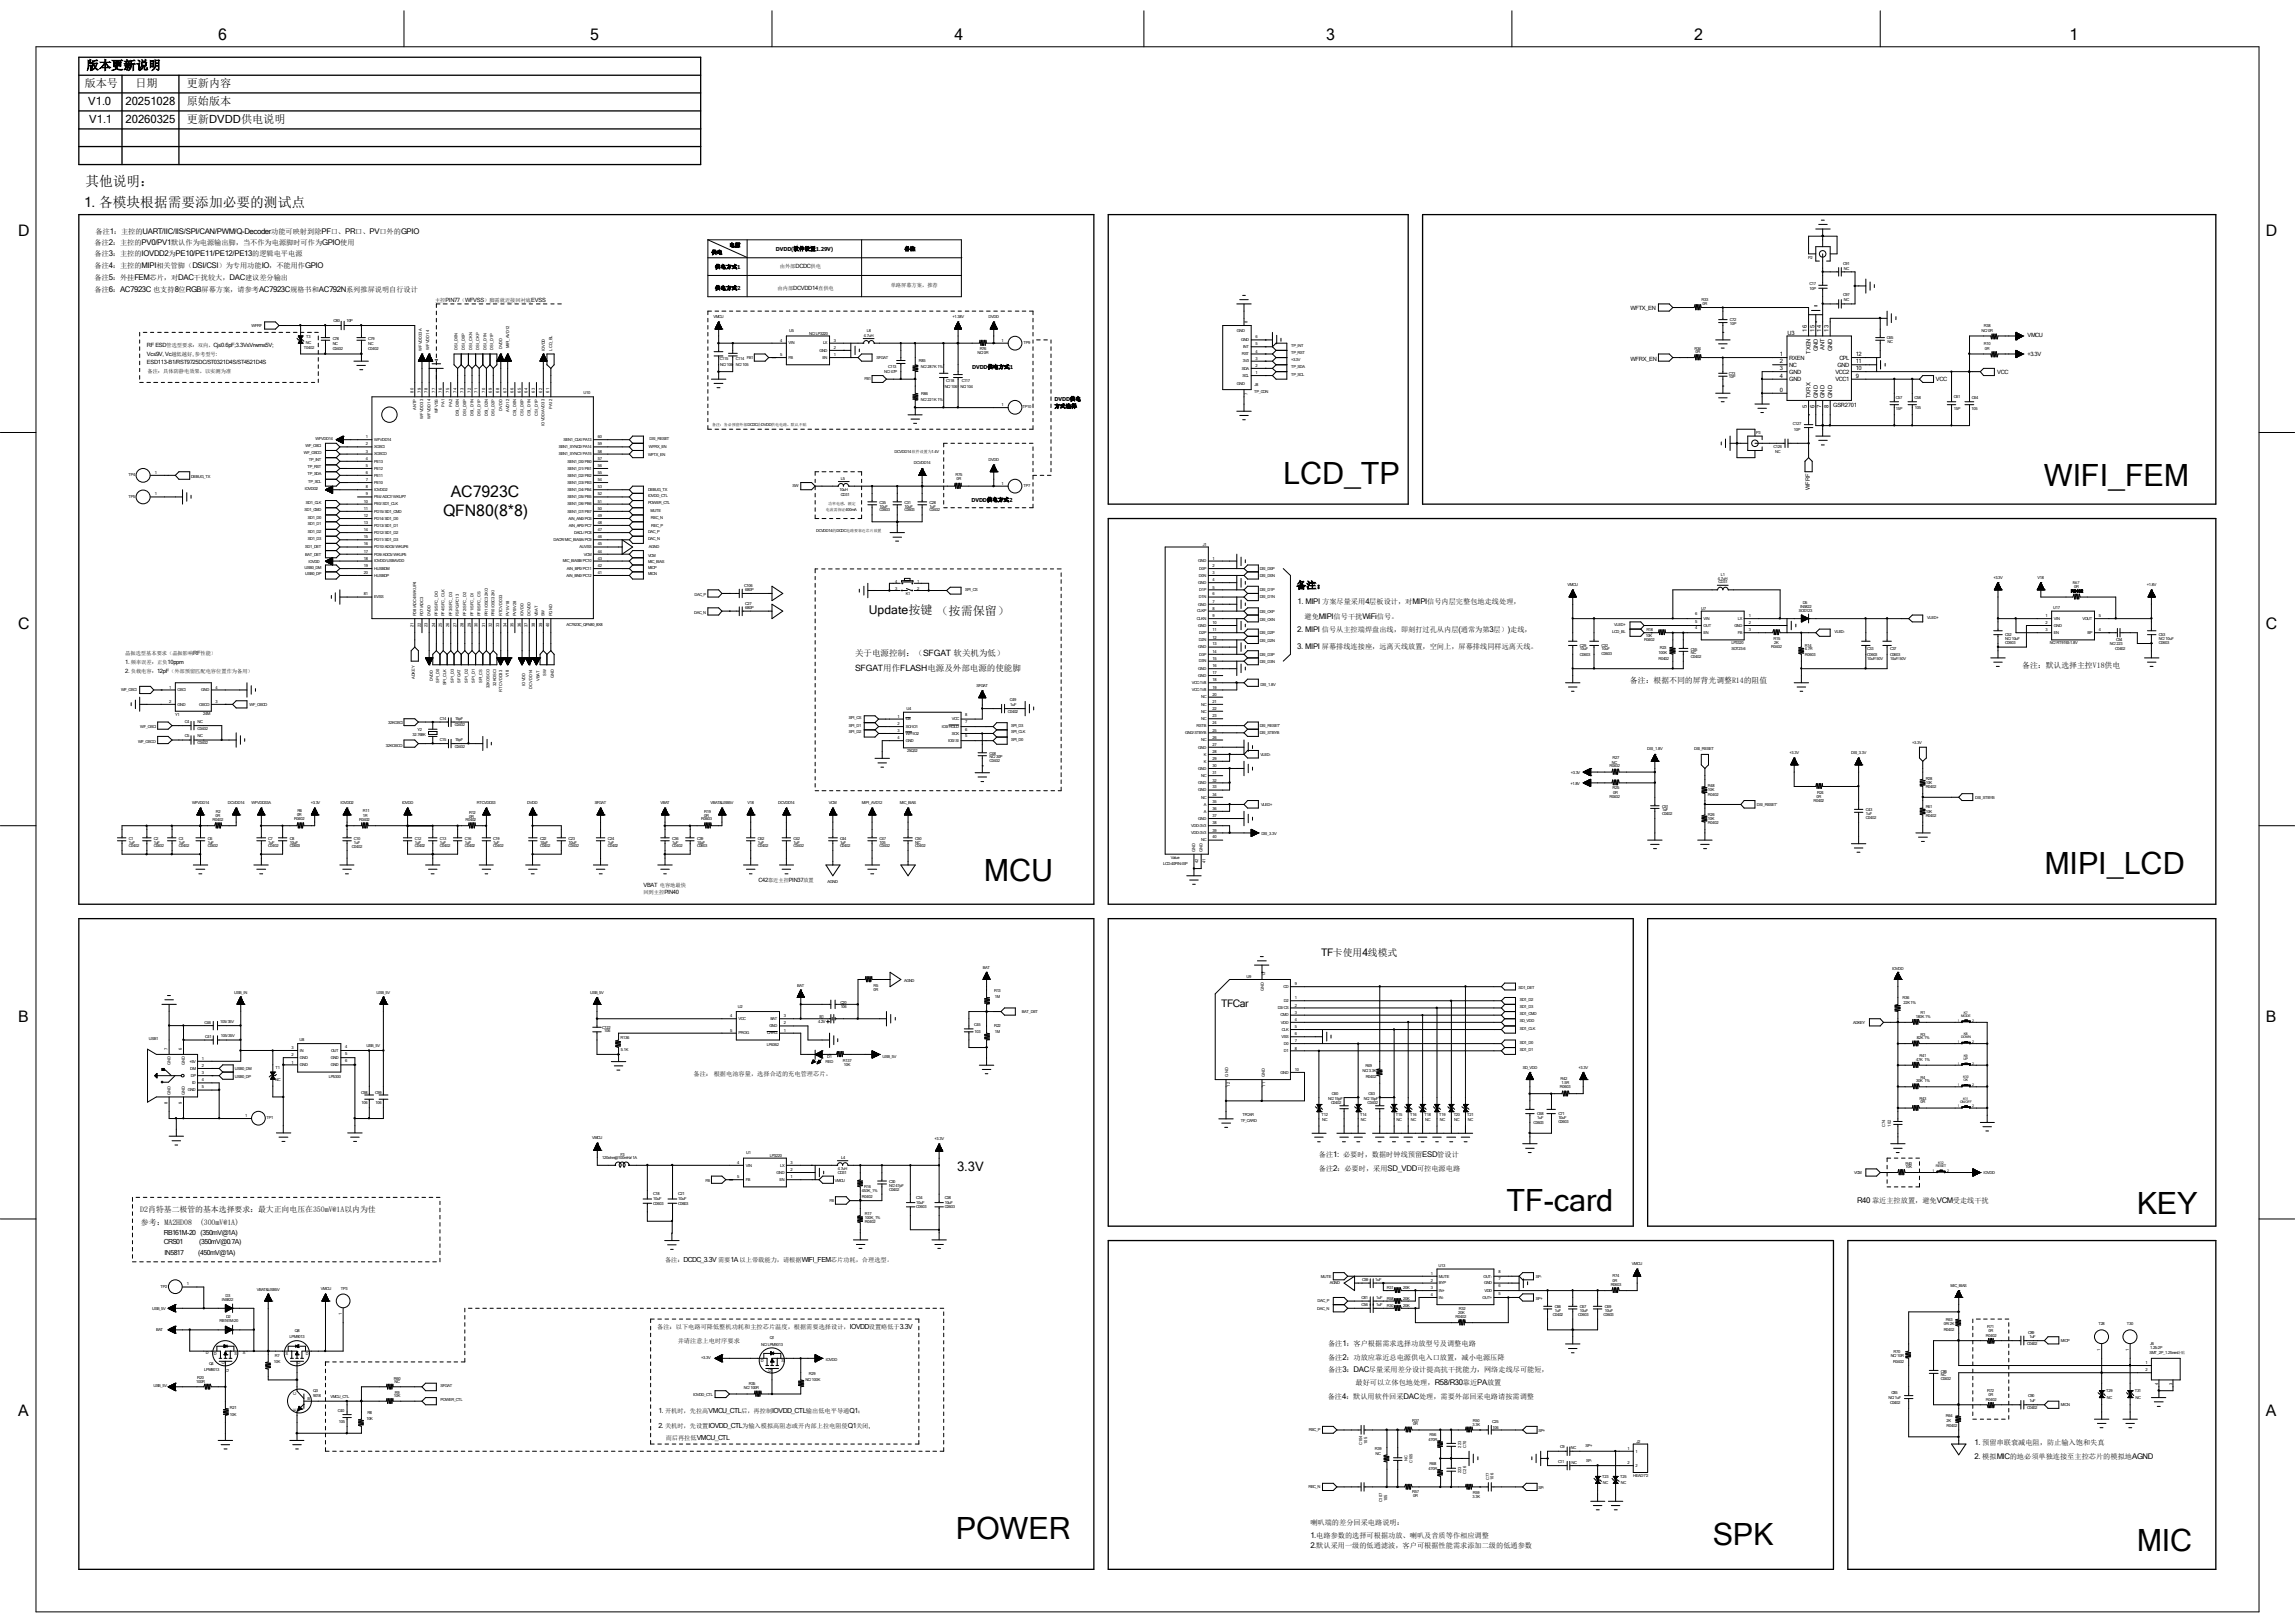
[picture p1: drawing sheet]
<svg xmlns="http://www.w3.org/2000/svg" width="297mm" height="210mm" viewBox="0 0 297 210" stroke-linecap="round" stroke-linejoin="round" font-family="sans-serif">
<defs><g id="words">
<g font-size="4">
<text x="166.1" y="62.7">LCD_TP</text>
<text x="264.5" y="62.9">WIFI_FEM</text>
<text x="264.6" y="113.1">MIPI_LCD</text>
<text x="127.3" y="114">MCU</text>
<text x="194.9" y="156.7">TF-card</text>
<text x="276.5" y="157.1">KEY</text>
<text x="123.7" y="199.1">POWER</text>
<text x="221.7" y="199.9">SPK</text>
<text x="276.5" y="200.7">MIC</text>
</g>
<g font-size="2.1">
<text x="28.2" y="5.1">6</text>
<text x="76.4" y="5.1">5</text>
<text x="123.5" y="5.1">4</text>
<text x="171.6" y="5.1">3</text>
<text x="219.3" y="5.1">2</text>
<text x="267.8" y="5.1">1</text>
<text x="2.4" y="30.6">D</text>
<text x="293.2" y="30.6">D</text>
<text x="58.3" y="64.3">AC7923C</text>
<text x="57.4" y="66.7">QFN80(8*8)</text>
<text x="2.4" y="81.4">C</text>
<text x="293.2" y="81.4">C</text>
<text x="2.4" y="132.3">B</text>
<text x="293.2" y="132.3">B</text>
<text x="2.4" y="183.2">A</text>
<text x="293.2" y="183.2">A</text>
</g>
<g font-size="1.8">
<text x="10.9" y="26.8">1. 各模块根据需要添加必要的测试点</text>
<text x="11" y="24.1">其他说明：</text>
</g>
<text font-size="1.7" x="123.9" y="151.5">3.3V</text>
<g font-size="1.6">
<text x="11.2" y="9">版本更新说明</text>
<text x="112.4" y="79.5">Update按键 （按需保留）</text>
</g>
<g font-size="1.5">
<text x="11.4" y="13.5">V1.0</text>
<text x="11.6" y="15.9">V1.1</text>
<text x="16.3" y="13.5">20251028</text>
<text x="16.3" y="15.9">20260325</text>
</g>
<g font-size="1.4">
<text x="11" y="11.3">版本号</text>
<text x="17.5" y="11.3">日期</text>
<text x="24.2" y="11.3">更新内容</text>
<text x="24.2" y="13.5">原始版本</text>
<text x="24.2" y="15.9">更新DVDD供电说明</text>
</g>
<g font-size="1.3">
<text x="167.8" y="76.2">备注：</text>
<text x="171" y="123.7">TF卡使用4线模式</text>
<text x="158" y="130.3">TFCar</text>
</g>
<g font-size="1.1">
<text x="110.7" y="86.8">SFGAT用作FLASH电源及外部电源的使能脚</text>
<text x="110.7" y="84.9">关于电源控制：（SFGAT 软关机为低）</text>
</g>
<g font-size="1">
<text x="167.9" y="81.8">2. MIPI 信号从主控端焊盘出线，即刻打过孔从内层(通常为第3层）)走线，</text>
<text x="167.9" y="84">3. MIPI 屏幕排线连接座，远离天线放置，空间上，屏幕排线同样远离天线。</text>
<text x="167.9" y="78.2">1. MIPI 方案尽量采用4层板设计，对MIPI信号内层完整包地走线处理，</text>
<text x="210.9" y="88.4">备注：根据不同的屏背光调整R14的阻值</text>
<text x="261.7" y="86.4">备注：默认选择主控V18供电</text>
<text x="240.3" y="155.6">R40 靠近主控放置，避免VCM受走线干扰</text>
<text x="18.2" y="156.9">D2肖特基二极管的基本选择要求：最大正向电压在350mV@1A以内为佳</text>
<text x="18.2" y="158.5">参考：MA2HD08</text>
<text x="25.9" y="158.5">(300mV@1A)</text>
<text x="255.5" y="186.9">1. 预留串联衰减电阻，防止输入饱和失真</text>
<text x="255.5" y="188.8">2. 模拟MIC的地必须单独连接至主控芯片的模拟地AGND</text>
<text x="169.6" y="199">1.电路参数的选择可根据功放、喇叭及音质等作相应调整</text>
<text x="169.6" y="200.4">2.默认采用一级的低通滤波，客户可根据性能需求添加二级的低通参数</text>
</g>
<g font-size=".9">
<text x="12.2" y="31.7">备注2：主控的PV0/PV1默认作为电源输出脚，当不作为电源脚时可作为GPIO使用</text>
<text x="12.2" y="33.1">备注3：主控的IOVDD2为PE10/PE11/PE12/PE13的逻辑电平电源</text>
<text x="12.2" y="34.7">备注4：主控的MIPI相关管脚（DSI/CSI）为专用功能IO，不能用作GPIO</text>
<text x="12.4" y="30.3">备注1：主控的UART/IIC/IIS/SPI/CAN/PWM/Q-Decoder功能可映射到除PF口、PR口、PV口外的GPIO</text>
<text x="12.2" y="36.2">备注5：外挂FEM芯片，对DAC干扰较大，DAC建议差分输出</text>
<text x="12.2" y="37.8">备注6：AC7923C 也支持8位RGB屏幕方案，请参考AC7923C规格书和AC792N系列推屏说明自行设计</text>
<text x="168.8" y="80.1">避免MIPI信号干扰WiFi信号。</text>
<text x="170.7" y="149.7">备注1: 必要时，数据时钟线预留ESD管设计</text>
<text x="170.7" y="151.6">备注2：必要时，采用SD_VDD可控电源电路</text>
<text x="21.2" y="159.8">RB161M-20 (350mV@1A)</text>
<text x="21.2" y="161">CRS01</text>
<text x="25.8" y="161">(350mV@0.7A)</text>
<text x="21.3" y="162.3">IN5817</text>
<text x="25.7" y="162.3">(450mV@1A)</text>
<text x="171.9" y="175.9">备注2：功放应靠近总电源供电入口放置，减小电源压降</text>
<text x="171.9" y="177.5">备注3：DAC尽量采用差分设计提高抗干扰能力，网络走线尽可能短，</text>
<text x="171.9" y="174.1">备注1：客户根据需求选择功放型号及调整电路</text>
<text x="175.4" y="179.2">最好可以立体包地处理，R58/R30靠近PA放置</text>
<text x="85.2" y="182.9">1. 开机时，先拉高VMCU_CTL后，再控制IOVDD_CTL输出低电平导通Q1；</text>
<text x="85.2" y="184.7">2. 关机时，先设置IOVDD_CTL为输入模拟高阻态或开内部上拉电阻使Q1关闭,</text>
<text x="171.8" y="181">备注4：默认用软件回采DAC处理，需要外部回采电路请按需调整</text>
<text x="169.6" y="197.3">喇叭端的差分回采电路说明：</text>
</g>
<g font-size=".8">
<text x="89.7" y="139.2">备注： 根据电池容量，选择合适的充电管理芯片。</text>
<text x="86.1" y="163.3">备注：DCDC_3.3V 需要1A 以上带载能力，请根据WIFI_FEM芯片功耗，合理选型。</text>
<text x="85" y="172">备注：以下电路可降低整机功耗和主控芯片温度，根据需要选择设计，IOVDD设置略低于3.3V</text>
<text x="87.7" y="173.7">并请注意上电时序要求</text>
<text x="86.1" y="186.3">而后再拉低VMCU_CTL</text>
</g>
<g font-size=".7">
<text x="92.1" y="32.9">供电</text>
<text x="92.5" y="34.8">供电方式1</text>
<text x="94.4" y="32">电源</text>
<text x="100.4" y="32.4">DVDD(软件设置1.29V)</text>
<text x="100.9" y="34.7">由外部DCDC供电</text>
<text x="117.1" y="32.4">备注</text>
<text x="56.3" y="39.1">主控PIN77（WFVSS）脚需就近接回衬底EVSS</text>
<text x="92.5" y="37.5">供电方式2</text>
<text x="100.6" y="37.5">由内部DCVDD14直供电</text>
<text x="115.3" y="37.2">单路屏幕方案，推荐</text>
<text x="211" y="40.2">WFTX_EN</text>
<text x="19" y="46">Vc≤9V, Vc越低越好, 参考型号:</text>
<text x="19" y="47.1">ESD113-B1/RST9725DC/ST0321D4S/ST4521D4S</text>
<text x="19" y="44.9">RF ESD管选型要求：双向，Cj≤0.6pF;3.3V≤Vrwm≤5V;</text>
<text x="125.8" y="47.7">DVDD供电方式1</text>
<text x="211" y="46.7">WFRX_EN</text>
<text x="230.3" y="46.1">1</text>
<text x="230.3" y="47">2</text>
<text x="230.3" y="47.9">3</text>
<text x="231.4" y="43.3">U3</text>
<text x="231.6" y="46.5">RXEN</text>
<text x="231.6" y="47.5">NC</text>
<text x="233.8" y="42.9" transform="rotate(-90 233.8 42.9)">16</text>
<text x="234.3" y="45.8" transform="rotate(-90 234.3 45.8)">TXEN</text>
<text x="234.8" y="42.9" transform="rotate(-90 234.8 42.9)">15</text>
<text x="235.2" y="45.5" transform="rotate(-90 235.2 45.5)">GND</text>
<text x="235.7" y="42.9" transform="rotate(-90 235.7 42.9)">14</text>
<text x="236.1" y="45.3" transform="rotate(-90 236.1 45.3)">ANT</text>
<text x="236.6" y="42.9" transform="rotate(-90 236.6 42.9)">13</text>
<text x="237.1" y="45.5" transform="rotate(-90 237.1 45.5)">GND</text>
<text x="237.8" y="47.5">GND</text>
<text x="238" y="46.5">CPL</text>
<text x="240.2" y="47.9">10</text>
<text x="240.2" y="47">11</text>
<text x="240.2" y="46.1">12</text>
<text x="262.4" y="43.6">VMCU</text>
<text x="262.4" y="46">+3.3V</text>
<text x="19.1" y="48.2">备注：具体防静电效果，以实测为准</text>
<text x="136.5" y="52.8">方式选择</text>
<text x="136.5" y="51.9">DVDD供电</text>
<text x="230.3" y="50.7">0</text>
<text x="230.3" y="48.9">4</text>
<text x="231.6" y="48.3">GND</text>
<text x="231.6" y="49.3">GND</text>
<text x="233.8" y="52.8" transform="rotate(-90 233.8 52.8)">5</text>
<text x="234.3" y="51.5" transform="rotate(-90 234.3 51.5)">TXRX</text>
<text x="234.8" y="52.8" transform="rotate(-90 234.8 52.8)">6</text>
<text x="235.2" y="51.5" transform="rotate(-90 235.2 51.5)">GND</text>
<text x="235.7" y="52.8" transform="rotate(-90 235.7 52.8)">7</text>
<text x="236.1" y="51.5" transform="rotate(-90 236.1 51.5)">GND</text>
<text x="236.6" y="52.8" transform="rotate(-90 236.6 52.8)">8</text>
<text x="237.1" y="51.5" transform="rotate(-90 237.1 51.5)">GND</text>
<text x="237.2" y="52.6">GSR2701</text>
<text x="237.5" y="49.3">VCC1</text>
<text x="237.5" y="48.3">VCC2</text>
<text x="240.2" y="48.9">9</text>
<text x="250.5" y="49.3">VCC</text>
<text x="258.5" y="48.4">VCC</text>
<text x="125.7" y="64.9">DVDD供电方式2</text>
<text x="234.2" y="63.5" transform="rotate(-90 234.2 63.5)">WFRF</text>
<text x="16.2" y="85.9">1. 频率误差：正负10ppm</text>
<text x="16.2" y="87">2. 负载电容：12pF（外部预留匹配电容位置作为备用）</text>
<text x="16.2" y="84.7">晶振选型基本要求（晶振影响RF性能）</text>
<text x="83.3" y="114.8">VBAT 电容地最快</text>
<text x="83.3" y="115.7">回到主控PIN40</text>
<text x="98.2" y="114.1">C42靠近主控PIN37放置</text>
</g>
<g font-size=".5">
<text x="234" y="33.6">P2</text>
<text x="238.5" y="34.3">C91</text>
<text x="238.6" y="35">NC</text>
<text x="43.2" y="41.7">C80</text>
<text x="44.8" y="41.7">10P</text>
<text x="92.3" y="41.2">VMCU</text>
<text x="123.3" y="41.2">+1.38V</text>
<text x="127.9" y="41.2">DVDD</text>
<text x="161.5" y="41.7" transform="rotate(-90 161.5 41.7)">8</text>
<text x="220.2" y="38.9">R33</text>
<text x="220.3" y="39.4">0R</text>
<text x="223.9" y="41.6">C72</text>
<text x="223.9" y="42">10P</text>
<text x="234.2" y="36.9">C17</text>
<text x="234.2" y="37.5">10P</text>
<text x="238.5" y="38.3">C97</text>
<text x="238.6" y="38.9">NC</text>
<text x="32.6" y="42.3">WFRF</text>
<text x="39.3" y="45.2">T0402</text>
<text x="39.6" y="44.5">NC</text>
<text x="39.6" y="43.7">T3</text>
<text x="43.1" y="44">C78</text>
<text x="43.1" y="44.6">NC</text>
<text x="43.1" y="45.3">C0402</text>
<text x="47.7" y="44">C79</text>
<text x="47.7" y="44.6">NC</text>
<text x="47.7" y="45.3">C0402</text>
<text x="54.6" y="45.4" transform="rotate(-90 54.6 45.4)">WFVDD33A</text>
<text x="55.5" y="45.3" transform="rotate(-90 55.5 45.3)">WFVDD14</text>
<text x="59.2" y="45.3" transform="rotate(-90 59.2 45.3)">DSI_D0N</text>
<text x="60.2" y="45.3" transform="rotate(-90 60.2 45.3)">DSI_D0P</text>
<text x="61.1" y="45.3" transform="rotate(-90 61.1 45.3)">DSI_CKN</text>
<text x="62" y="45.3" transform="rotate(-90 62 45.3)">DSI_CKP</text>
<text x="63" y="45.3" transform="rotate(-90 63 45.3)">DSI_D1N</text>
<text x="63.8" y="45.3" transform="rotate(-90 63.8 45.3)">DSI_D1P</text>
<text x="65" y="45.2" transform="rotate(-90 65 45.2)">DVDD</text>
<text x="65.9" y="45.1" transform="rotate(-90 65.9 45.1)">MIPI_AVD12</text>
<text x="70.5" y="45.5" transform="rotate(-90 70.5 45.5)">IOVDD</text>
<text x="71.5" y="45.4" transform="rotate(-90 71.5 45.4)">LCD_BL</text>
<text x="93.2" y="46.6">C115</text>
<text x="93.2" y="47.4">NC/106</text>
<text x="95.2" y="46.6">C114</text>
<text x="95.2" y="47.4">NC/105</text>
<text x="96.6" y="46.4">FB1</text>
<text x="101" y="44.2">4</text>
<text x="101" y="46.1">5</text>
<text x="102.1" y="44.6">VIN</text>
<text x="102.1" y="46.4">FB</text>
<text x="102.2" y="42.9">U5</text>
<text x="104.7" y="43.3">NC/LP3220</text>
<text x="106" y="45.5">GND</text>
<text x="106.4" y="46.4">EN</text>
<text x="106.5" y="44.6">LX</text>
<text x="107.9" y="46.1">1</text>
<text x="107.9" y="45.2">2</text>
<text x="107.9" y="44.2">3</text>
<text x="111.8" y="43.6">4.7uH</text>
<text x="112.2" y="43">L8</text>
<text x="113.5" y="46.4">SFGAT</text>
<text x="114.9" y="47.6">C113</text>
<text x="118.9" y="46.8">R85</text>
<text x="119.2" y="47.6">NC/287K 1%</text>
<text x="126.5" y="45.8">NC/0R</text>
<text x="126.8" y="45.3">R76</text>
<text x="129.6" y="44.2">1</text>
<text x="132.5" y="44.5">TP9</text>
<text x="160.1" y="43">GND</text>
<text x="160.6" y="44.2">GND</text>
<text x="160.7" y="47.8">SDA</text>
<text x="160.7" y="46">RST</text>
<text x="160.8" y="46.9">3V3</text>
<text x="160.9" y="45">INT</text>
<text x="162.5" y="47.5">2</text>
<text x="162.5" y="46.6">3</text>
<text x="162.5" y="45.6">4</text>
<text x="162.5" y="44.7">5</text>
<text x="162.5" y="43.8">6</text>
<text x="167.1" y="44.9">TP_INT</text>
<text x="167.1" y="45.8">TP_RST</text>
<text x="167.1" y="46.7">+3.3V</text>
<text x="167.1" y="47.7">TP_SDA</text>
<text x="219.3" y="45.3">R34</text>
<text x="219.4" y="45.7">0R</text>
<text x="244.2" y="43.9">C65</text>
<text x="244.3" y="44.4">NC</text>
<text x="256.5" y="43">NC/0R</text>
<text x="256.8" y="42.3">R38</text>
<text x="256.8" y="44.7">R10</text>
<text x="256.9" y="45.3">0R</text>
<text x="53.5" y="50.8" transform="rotate(-90 53.5 50.8)">80</text>
<text x="53.9" y="53" transform="rotate(-90 53.9 53)">ANTP</text>
<text x="54.4" y="50.8" transform="rotate(-90 54.4 50.8)">79</text>
<text x="55.3" y="50.8" transform="rotate(-90 55.3 50.8)">78</text>
<text x="56.3" y="50.8" transform="rotate(-90 56.3 50.8)">77</text>
<text x="56.6" y="53.5" transform="rotate(-90 56.6 53.5)">WFVSS</text>
<text x="57.2" y="50.8" transform="rotate(-90 57.2 50.8)">76</text>
<text x="57.5" y="52.6" transform="rotate(-90 57.5 52.6)">PA1</text>
<text x="58.1" y="50.8" transform="rotate(-90 58.1 50.8)">75</text>
<text x="58.5" y="52.6" transform="rotate(-90 58.5 52.6)">PA2</text>
<text x="59.1" y="50.8" transform="rotate(-90 59.1 50.8)">74</text>
<text x="59.4" y="53.8" transform="rotate(-90 59.4 53.8)">DSI_D0N</text>
<text x="60" y="50.8" transform="rotate(-90 60 50.8)">73</text>
<text x="60.3" y="53.8" transform="rotate(-90 60.3 53.8)">DSI_D0P</text>
<text x="60.9" y="50.8" transform="rotate(-90 60.9 50.8)">72</text>
<text x="61.3" y="53.8" transform="rotate(-90 61.3 53.8)">DSI_D1N</text>
<text x="61.8" y="50.8" transform="rotate(-90 61.8 50.8)">71</text>
<text x="62.2" y="53.8" transform="rotate(-90 62.2 53.8)">DSI_D1P</text>
<text x="62.8" y="50.8" transform="rotate(-90 62.8 50.8)">70</text>
<text x="63.1" y="53.8" transform="rotate(-90 63.1 53.8)">DSI_D2N</text>
<text x="63.7" y="50.8" transform="rotate(-90 63.7 50.8)">69</text>
<text x="64" y="53.8" transform="rotate(-90 64 53.8)">DSI_D2P</text>
<text x="64.6" y="50.8" transform="rotate(-90 64.6 50.8)">68</text>
<text x="65" y="53.1" transform="rotate(-90 65 53.1)">DVDD</text>
<text x="65.5" y="50.8" transform="rotate(-90 65.5 50.8)">67</text>
<text x="65.9" y="53.3" transform="rotate(-90 65.9 53.3)">AVD12</text>
<text x="66.5" y="50.8" transform="rotate(-90 66.5 50.8)">66</text>
<text x="66.8" y="53.8" transform="rotate(-90 66.8 53.8)">CSI_D0N</text>
<text x="67.4" y="50.8" transform="rotate(-90 67.4 50.8)">65</text>
<text x="67.7" y="53.8" transform="rotate(-90 67.7 53.8)">CSI_D0P</text>
<text x="68.3" y="50.8" transform="rotate(-90 68.3 50.8)">64</text>
<text x="68.7" y="53.8" transform="rotate(-90 68.7 53.8)">CSI_D1N</text>
<text x="69.2" y="50.8" transform="rotate(-90 69.2 50.8)">63</text>
<text x="69.6" y="53.8" transform="rotate(-90 69.6 53.8)">CSI_D1P</text>
<text x="70.1" y="50.8" transform="rotate(-90 70.1 50.8)">62</text>
<text x="71.1" y="50.8" transform="rotate(-90 71.1 50.8)">61</text>
<text x="71.5" y="52.9" transform="rotate(-90 71.5 52.9)">PA12</text>
<text x="75.5" y="51">U10</text>
<text x="111.9" y="49.2">FB1</text>
<text x="114.4" y="48.3">NC/47P</text>
<text x="119.2" y="51.9">NC/221K 1%</text>
<text x="119.2" y="51.1">R86</text>
<text x="122.3" y="50.2">NC/106</text>
<text x="122.4" y="49.4">C118</text>
<text x="124.3" y="50.2">NC/104</text>
<text x="124.5" y="49.4">C117</text>
<text x="129.6" y="52.5">1</text>
<text x="132.3" y="52.8">TP10</text>
<text x="160.1" y="49.8">GND</text>
<text x="160.8" y="48.8">SCL</text>
<text x="161.5" y="51.1" transform="rotate(-90 161.5 51.1)">7</text>
<text x="162.3" y="50.9">TP_CON</text>
<text x="162.3" y="50">J8</text>
<text x="162.5" y="48.4">1</text>
<text x="167.1" y="48.6">TP_SCL</text>
<text x="223.7" y="48.5">C73</text>
<text x="223.7" y="48.9">10P</text>
<text x="245.4" y="51.6">C57</text>
<text x="245.4" y="53">15P</text>
<text x="247.8" y="51.6">C58</text>
<text x="247.8" y="52.9">105</text>
<text x="252.9" y="51.5">C61</text>
<text x="252.9" y="53">15P</text>
<text x="255.1" y="53">105</text>
<text x="255.2" y="51.6">C64</text>
<text x="39.3" y="58.8">WF_OSCO</text>
<text x="39.5" y="57.8">WF_OSCI</text>
<text x="40" y="59.7">TP_INT</text>
<text x="40.9" y="56.9">WFVDD14</text>
<text x="47.3" y="57.6">2</text>
<text x="47.3" y="58.6">3</text>
<text x="47.3" y="59.5">4</text>
<text x="47.3" y="56.7">1</text>
<text x="48.4" y="58">XOSCI</text>
<text x="48.4" y="58.9">XOSCO</text>
<text x="48.4" y="59.9">PE13</text>
<text x="48.4" y="57.1">WFVDD14</text>
<text x="54.8" y="54.2" transform="rotate(-90 54.8 54.2)">WFVDD33</text>
<text x="55.7" y="54.2" transform="rotate(-90 55.7 54.2)">WFVDD14</text>
<text x="70.5" y="55.1" transform="rotate(-90 70.5 55.1)">IOVDD/AVD33</text>
<text x="72.3" y="58">SEN1_SYNC0/PA14</text>
<text x="72.3" y="58.9">SEN1_SYNC1/PA15</text>
<text x="72.9" y="57.1">SEN1_CLK/PA13</text>
<text x="73.4" y="59.9">SEN1_D0/PB0</text>
<text x="77.4" y="56.7">60</text>
<text x="77.4" y="57.6">59</text>
<text x="77.4" y="58.6">58</text>
<text x="77.4" y="59.5">57</text>
<text x="83.9" y="59">WFTX_EN</text>
<text x="84" y="58">WFRX_EN</text>
<text x="84.1" y="56.9">DSI_RESET</text>
<text x="92.2" y="55.1">备注：务必预留外部DCDC给DVDD供电电路，默认不贴</text>
<text x="115.8" y="58.6">DCVDD14 软件设置为1.4V</text>
<text x="127.9" y="59.7">DVDD</text>
<text x="227.3" y="56.1">P3</text>
<text x="229.5" y="58">C126</text>
<text x="229.7" y="58.7">NC</text>
<text x="232" y="55">C127</text>
<text x="232.2" y="55.8">10P</text>
<text x="16.6" y="61.6">TP4</text>
<text x="16.6" y="64.4">TP5</text>
<text x="20" y="61.3">1</text>
<text x="20" y="64.1">1</text>
<text x="24.7" y="61.8">DEBUG_TX</text>
<text x="39.5" y="63.4">IOVDD2</text>
<text x="39.6" y="65.2">SD1_CLK</text>
<text x="39.8" y="60.6">TP_RST</text>
<text x="39.8" y="61.5">TP_SDA</text>
<text x="39.9" y="62.4">TP_SCL</text>
<text x="47.1" y="65.1">10</text>
<text x="47.1" y="66">11</text>
<text x="47.3" y="60.4">5</text>
<text x="47.3" y="61.3">6</text>
<text x="47.3" y="62.3">7</text>
<text x="47.3" y="63.2">8</text>
<text x="47.3" y="64.1">9</text>
<text x="48.4" y="60.8">PE12</text>
<text x="48.4" y="61.7">PE11</text>
<text x="48.4" y="62.6">PE10</text>
<text x="48.4" y="63.5">IOVDD2</text>
<text x="48.4" y="64.5">PE4/ADC7/WKUP7</text>
<text x="48.4" y="65.4">PE0/SD1_CLK</text>
<text x="73.4" y="60.8">SEN1_D1/PB1</text>
<text x="73.4" y="61.7">SEN1_D2/PB2</text>
<text x="73.4" y="62.6">SEN1_D3/PB3</text>
<text x="73.4" y="63.5">SEN1_D4/PB4</text>
<text x="73.4" y="64.5">SEN1_D5/PB5</text>
<text x="73.4" y="65.4">SEN1_D6/PB6</text>
<text x="77.4" y="60.4">56</text>
<text x="77.4" y="61.3">55</text>
<text x="77.4" y="62.3">54</text>
<text x="77.4" y="63.2">53</text>
<text x="77.4" y="64.1">52</text>
<text x="77.4" y="65.1">51</text>
<text x="77.4" y="66">50</text>
<text x="83.9" y="65.2">POWER_CTL</text>
<text x="83.9" y="64.3">IOVDD_CTL</text>
<text x="83.9" y="63.6">DEBUG_TX</text>
<text x="102.6" y="63.1">SW</text>
<text x="107.2" y="65.4">功率电感，额定</text>
<text x="108.6" y="63.5">10uH</text>
<text x="108.8" y="64.2">CD31</text>
<text x="108.8" y="62.1">L5</text>
<text x="113.8" y="65.2">C35</text>
<text x="113.8" y="65.7">10uF</text>
<text x="117.1" y="65.2">C31</text>
<text x="117.1" y="65.7">10uF</text>
<text x="118.3" y="60">DCVDD14</text>
<text x="120.3" y="65.2">C28</text>
<text x="120.3" y="65.7">1uF</text>
<text x="123.7" y="61.6">R75</text>
<text x="123.8" y="62.1">0R</text>
<text x="129.6" y="62.7">1</text>
<text x="132.5" y="63">TP7</text>
<text x="39.4" y="66.2">SD1_CMD</text>
<text x="39.5" y="70.9">SD1_DET</text>
<text x="39.5" y="71.9">BAT_DET</text>
<text x="39.8" y="67.1">SD1_D0</text>
<text x="39.8" y="68">SD1_D1</text>
<text x="39.8" y="68.9">SD1_D2</text>
<text x="39.8" y="69.8">SD1_D3</text>
<text x="47.1" y="66.9">12</text>
<text x="47.1" y="67.8">13</text>
<text x="47.1" y="68.7">14</text>
<text x="47.1" y="69.7">15</text>
<text x="47.1" y="70.6">16</text>
<text x="47.1" y="71.5">17</text>
<text x="48.4" y="66.3">PD15/SD1_CMD</text>
<text x="48.4" y="67.3">PD14/SD1_D0</text>
<text x="48.4" y="68.2">PD13/SD1_D1</text>
<text x="48.4" y="69.1">PD12/SD1_D2</text>
<text x="48.4" y="70">PD11/SD1_D3</text>
<text x="48.4" y="71">PD10/ADC6/WKUP6</text>
<text x="48.4" y="71.9">PD9/ADC5/WKUP5</text>
<text x="71.6" y="70">DACR/MIC_BIASA/PC9</text>
<text x="73.4" y="66.3">SEN1_D7/PB7</text>
<text x="73.6" y="67.3">AIN_AN0/PC6</text>
<text x="73.6" y="68.2">AIN_AP0/PC7</text>
<text x="74.3" y="69.1">DACL/PC8</text>
<text x="75" y="71">AUVSS</text>
<text x="75.6" y="71.9">VCM</text>
<text x="77.4" y="66.9">49</text>
<text x="77.4" y="68.7">47</text>
<text x="77.4" y="69.7">46</text>
<text x="77.4" y="71.5">44</text>
<text x="77.4" y="70.6">45</text>
<text x="77.4" y="67.8">48</text>
<text x="83.9" y="69.8">DAC_N</text>
<text x="83.9" y="68.9">DAC_P</text>
<text x="84" y="70.9">AGND</text>
<text x="84.2" y="66.2">MUTE</text>
<text x="84.2" y="67.1">REC_N</text>
<text x="84.3" y="68.2">REC_P</text>
<text x="105.6" y="68.8">DCVDD14的DCDC电路要靠近芯片放置</text>
<text x="106.9" y="66.1">电流需保证400mA</text>
<text x="113.8" y="66.2">C0603</text>
<text x="117.1" y="66.2">C0603</text>
<text x="120.3" y="66.2">C0402</text>
<text x="155.7" y="70.7">J1</text>
<text x="39.4" y="73.6">USB0_DM</text>
<text x="39.5" y="74.5">USB0_DP</text>
<text x="39.9" y="72.8">IOVDD</text>
<text x="47.1" y="72.4">18</text>
<text x="47.1" y="73.4">19</text>
<text x="47.1" y="74.3">20</text>
<text x="47.1" y="77">81</text>
<text x="48.4" y="72.8">IOVDD/USBAVDD</text>
<text x="48.4" y="73.7">HUSBDM</text>
<text x="48.4" y="74.6">HUSBDP</text>
<text x="48.4" y="77.4">EVSS</text>
<text x="72.9" y="72.8">MIC_BIASB/PC10</text>
<text x="73.3" y="74.6">AIN_BN0/PC12</text>
<text x="73.4" y="73.7">AIN_BP0/PC11</text>
<text x="77.4" y="72.4">43</text>
<text x="77.4" y="73.4">42</text>
<text x="77.4" y="74.3">41</text>
<text x="83.9" y="74.5">MICN</text>
<text x="83.9" y="73.6">MICP</text>
<text x="83.9" y="72.9">MIC_BIAS</text>
<text x="83.9" y="72.1">VCM</text>
<text x="89.9" y="77.2">DAC_P</text>
<text x="96.3" y="76">C106</text>
<text x="96.4" y="76.5">680P</text>
<text x="115.9" y="76.3">3</text>
<text x="115.9" y="75.4">4</text>
<text x="117.2" y="77">K1</text>
<text x="118.7" y="75.4">1</text>
<text x="118.7" y="76.3">2</text>
<text x="124.9" y="76.4">SPI_CS</text>
<text x="155.1" y="72.8">GND</text>
<text x="155.1" y="75.6">GND</text>
<text x="155.2" y="74.6">D0N</text>
<text x="155.2" y="77.4">D1N</text>
<text x="155.2" y="73.7">D0P</text>
<text x="155.2" y="76.5">D1P</text>
<text x="156.9" y="72.4">1</text>
<text x="156.9" y="73.4">2</text>
<text x="156.9" y="74.3">3</text>
<text x="156.9" y="75.2">4</text>
<text x="156.9" y="76.2">5</text>
<text x="156.9" y="77">6</text>
<text x="163" y="74.7">DSI_D0N</text>
<text x="163" y="73.7">DSI_D0P</text>
<text x="163" y="77.4">DSI_D1N</text>
<text x="163" y="76.5">DSI_D1P</text>
<text x="202.9" y="75.9">VMCU</text>
<text x="222.3" y="75">4.7uH</text>
<text x="222.4" y="75.5">CD31</text>
<text x="222.7" y="74.6">L1</text>
<text x="258" y="74.9">+3.3V</text>
<text x="263.7" y="74.9">V18</text>
<text x="268" y="76.7">R0402</text>
<text x="268.3" y="75.6">R67</text>
<text x="268.4" y="76.1">0R</text>
<text x="277.8" y="75.9">+1.8V</text>
<text x="53.5" y="81.2" transform="rotate(-90 53.5 81.2)">21</text>
<text x="53.9" y="79.8" transform="rotate(-90 53.9 79.8)">PD8/ADC4/WKUP4</text>
<text x="54.4" y="81.2" transform="rotate(-90 54.4 81.2)">22</text>
<text x="54.8" y="79.8" transform="rotate(-90 54.8 79.8)">PD7/ADC3</text>
<text x="55.3" y="81.2" transform="rotate(-90 55.3 81.2)">23</text>
<text x="55.7" y="79.8" transform="rotate(-90 55.7 79.8)">DVDD</text>
<text x="56.3" y="81.2" transform="rotate(-90 56.3 81.2)">24</text>
<text x="56.6" y="79.8" transform="rotate(-90 56.6 79.8)">PF5/SFC_DO</text>
<text x="57.2" y="81.2" transform="rotate(-90 57.2 81.2)">25</text>
<text x="57.5" y="79.8" transform="rotate(-90 57.5 79.8)">PF4/SFC_CLK</text>
<text x="58.1" y="81.2" transform="rotate(-90 58.1 81.2)">26</text>
<text x="58.5" y="79.8" transform="rotate(-90 58.5 79.8)">PF3/SFC_D3</text>
<text x="59.1" y="81.2" transform="rotate(-90 59.1 81.2)">27</text>
<text x="59.4" y="79.8" transform="rotate(-90 59.4 79.8)">FSPG/PC13</text>
<text x="60" y="81.2" transform="rotate(-90 60 81.2)">28</text>
<text x="60.3" y="79.8" transform="rotate(-90 60.3 79.8)">PF2/SFC_D2</text>
<text x="60.9" y="81.2" transform="rotate(-90 60.9 81.2)">29</text>
<text x="61.3" y="79.8" transform="rotate(-90 61.3 79.8)">PF1/SFC_DI</text>
<text x="61.8" y="81.2" transform="rotate(-90 61.8 81.2)">30</text>
<text x="62.2" y="79.8" transform="rotate(-90 62.2 79.8)">PF0/SFC_CS</text>
<text x="62.8" y="81.2" transform="rotate(-90 62.8 81.2)">31</text>
<text x="63.1" y="79.8" transform="rotate(-90 63.1 79.8)">PR1/OSC32KO</text>
<text x="63.7" y="81.2" transform="rotate(-90 63.7 81.2)">32</text>
<text x="64" y="79.8" transform="rotate(-90 64 79.8)">PR0/OSC32KI</text>
<text x="64.6" y="81.2" transform="rotate(-90 64.6 81.2)">33</text>
<text x="65" y="79.8" transform="rotate(-90 65 79.8)">RTCVDD33</text>
<text x="65.5" y="81.2" transform="rotate(-90 65.5 81.2)">34</text>
<text x="65.9" y="79.8" transform="rotate(-90 65.9 79.8)">PV1/V18</text>
<text x="66.5" y="81.2" transform="rotate(-90 66.5 81.2)">35</text>
<text x="66.8" y="79.8" transform="rotate(-90 66.8 79.8)">PV0/V28</text>
<text x="67.4" y="81.2" transform="rotate(-90 67.4 81.2)">36</text>
<text x="67.7" y="79.8" transform="rotate(-90 67.7 79.8)">IOVDD</text>
<text x="68.3" y="81.2" transform="rotate(-90 68.3 81.2)">37</text>
<text x="68.7" y="79.8" transform="rotate(-90 68.7 79.8)">DCVDD</text>
<text x="69.2" y="81.2" transform="rotate(-90 69.2 81.2)">38</text>
<text x="69.6" y="79.8" transform="rotate(-90 69.6 79.8)">VBAT</text>
<text x="70.1" y="81.2" transform="rotate(-90 70.1 81.2)">39</text>
<text x="70.5" y="79.8" transform="rotate(-90 70.5 79.8)">SW</text>
<text x="71.1" y="81.2" transform="rotate(-90 71.1 81.2)">40</text>
<text x="71.5" y="79.8" transform="rotate(-90 71.5 79.8)">PGND</text>
<text x="73.3" y="80.9">AC7923C_QFN80_8X8</text>
<text x="89.8" y="79.5">DAC_N</text>
<text x="96.4" y="78.3">C27</text>
<text x="96.4" y="78.8">680P</text>
<text x="154.9" y="80.2">CLKN</text>
<text x="154.9" y="79.2">CLKP</text>
<text x="155.1" y="78.4">GND</text>
<text x="155.1" y="81.1">GND</text>
<text x="155.1" y="83.9">GND</text>
<text x="155.2" y="83">D2N</text>
<text x="155.2" y="82">D2P</text>
<text x="156.9" y="78">7</text>
<text x="156.9" y="78.9">8</text>
<text x="156.9" y="79.8">9</text>
<text x="156.9" y="80.8">10</text>
<text x="156.9" y="81.7">11</text>
<text x="156.9" y="82.6">12</text>
<text x="156.9" y="83.5">13</text>
<text x="163" y="80.3">DSI_CKN</text>
<text x="163" y="79.3">DSI_CKP</text>
<text x="163" y="83.1">DSI_D2N</text>
<text x="163" y="82.1">DSI_D2P</text>
<text x="204.5" y="83.7">C29</text>
<text x="207.3" y="83.7">C32</text>
<text x="208.7" y="81.9">LCD_BL</text>
<text x="208.9" y="80.9">VLED+</text>
<text x="212.8" y="83">R0402</text>
<text x="213" y="82.4">10K</text>
<text x="213.1" y="81.7">R18</text>
<text x="214.8" y="84">R23</text>
<text x="219.4" y="81.4">4</text>
<text x="219.4" y="80.6">5</text>
<text x="219.4" y="79.6">6</text>
<text x="220.2" y="78.9">U7</text>
<text x="220.5" y="82">EN</text>
<text x="220.5" y="81.1">OUT</text>
<text x="220.5" y="80.2">VIN</text>
<text x="224.1" y="83.3">LP3320</text>
<text x="224.5" y="81.1">GND</text>
<text x="224.9" y="80.2">LX</text>
<text x="224.9" y="82">FB</text>
<text x="226.3" y="79.8">1</text>
<text x="226.3" y="80.8">2</text>
<text x="226.3" y="81.7">3</text>
<text x="229.2" y="83.9">R0402</text>
<text x="229.5" y="82.8">R15</text>
<text x="229.6" y="83.4">2K</text>
<text x="232.8" y="79.2">SOD123</text>
<text x="233" y="78.7">IN5822</text>
<text x="233.3" y="78.2">D5</text>
<text x="233.6" y="83.7">R14</text>
<text x="237.4" y="81.9">VLED-</text>
<text x="249.4" y="80.1">VLED+</text>
<text x="259.5" y="82.3">C52</text>
<text x="259.5" y="82.8">NC/10uF</text>
<text x="259.5" y="83.4">C0603</text>
<text x="264.7" y="79.8">1</text>
<text x="264.7" y="80.8">2</text>
<text x="264.7" y="81.7">3</text>
<text x="265.3" y="83.3">NC/RT9193-1.8V</text>
<text x="265.7" y="78.8">U17</text>
<text x="265.8" y="80.2">VIN</text>
<text x="265.8" y="81.1">GND</text>
<text x="265.8" y="82">EN</text>
<text x="269.5" y="80.2">VOUT</text>
<text x="270.2" y="82">BP</text>
<text x="271.6" y="81.7">4</text>
<text x="271.6" y="79.8">5</text>
<text x="273" y="83.5">NC/223</text>
<text x="273.9" y="83">C54</text>
<text x="279.4" y="82.3">C53</text>
<text x="279.4" y="82.8">NC/10uF</text>
<text x="279.4" y="83.4">C0603</text>
<text x="15.7" y="89.5">WF_OSCI</text>
<text x="21.9" y="89.1">1</text>
<text x="23" y="89.5">OSCI</text>
<text x="26" y="89.5">GND</text>
<text x="27.9" y="89.1">4</text>
<text x="53.7" y="87.9" transform="rotate(-90 53.7 87.9)">ADKEY</text>
<text x="56" y="88.2" transform="rotate(-90 56 88.2)">DVDD</text>
<text x="56.9" y="88.3" transform="rotate(-90 56.9 88.3)">SPI_D0</text>
<text x="57.7" y="88.7" transform="rotate(-90 57.7 88.7)">SPI_CLK</text>
<text x="58.7" y="88.3" transform="rotate(-90 58.7 88.3)">SPI_D3</text>
<text x="59.6" y="88.3" transform="rotate(-90 59.6 88.3)">SFGAT</text>
<text x="60.5" y="88.3" transform="rotate(-90 60.5 88.3)">SPI_D2</text>
<text x="61.5" y="88.3" transform="rotate(-90 61.5 88.3)">SPI_D1</text>
<text x="62.4" y="88.4" transform="rotate(-90 62.4 88.4)">SPI_CS</text>
<text x="63.3" y="89.1" transform="rotate(-90 63.3 89.1)">32KOSCO</text>
<text x="64.2" y="88.8" transform="rotate(-90 64.2 88.8)">32KOSCI</text>
<text x="65" y="89.5" transform="rotate(-90 65 89.5)">RTCVDD33</text>
<text x="65.8" y="87.6" transform="rotate(-90 65.8 87.6)">V18</text>
<text x="67.9" y="88.7" transform="rotate(-90 67.9 88.7)">IOVDD</text>
<text x="68.9" y="89.1" transform="rotate(-90 68.9 89.1)">DCVDD14</text>
<text x="69.8" y="88.1" transform="rotate(-90 69.8 88.1)">VBAT</text>
<text x="70.7" y="87.4" transform="rotate(-90 70.7 87.4)">SW</text>
<text x="71.7" y="87.8" transform="rotate(-90 71.7 87.8)">GND</text>
<text x="126.4" y="88.9">SFGAT</text>
<text x="154.3" y="88.5">VCC-1V8</text>
<text x="154.3" y="89.5">VCC-1V8</text>
<text x="155.1" y="86.7">GND</text>
<text x="155.1" y="87.6">GND</text>
<text x="155.2" y="85.7">D3N</text>
<text x="155.2" y="84.8">D3P</text>
<text x="156.9" y="84.5">14</text>
<text x="156.9" y="85.4">15</text>
<text x="156.9" y="86.3">16</text>
<text x="156.9" y="87.2">17</text>
<text x="156.9" y="88.2">18</text>
<text x="156.9" y="89.1">19</text>
<text x="163" y="85.9">DSI_D3N</text>
<text x="163" y="84.8">DSI_D3P</text>
<text x="163.1" y="88.7">DSI_1.8V</text>
<text x="204.5" y="84.2">10uF</text>
<text x="204.5" y="84.8">C0603</text>
<text x="207.3" y="84.2">10uF</text>
<text x="207.3" y="84.8">C0603</text>
<text x="214.6" y="84.6">100K</text>
<text x="214.6" y="85.4">R0402</text>
<text x="218.8" y="84.2">C55</text>
<text x="218.8" y="84.7">NC</text>
<text x="218.8" y="85.1">C0402</text>
<text x="224.1" y="84.1">SOT23-6</text>
<text x="233.6" y="84.2">4.7R</text>
<text x="233.6" y="84.8">R0603</text>
<text x="241.6" y="84.1">C33</text>
<text x="241.6" y="85.3">10uF/50V</text>
<text x="241.6" y="84.8">C0603</text>
<text x="244.6" y="84.1">C37</text>
<text x="244.6" y="85.3">10uF/50V</text>
<text x="244.6" y="84.8">C0603</text>
<text x="273.7" y="84.1">C0402</text>
<text x="18.2" y="94.2">WF_OSCI</text>
<text x="21.9" y="90.9">2</text>
<text x="22.7" y="92.7">Y1</text>
<text x="23" y="91.3">GND</text>
<text x="23.9" y="93.6">C4</text>
<text x="23.9" y="95.4">C5</text>
<text x="25.6" y="93.6">NC</text>
<text x="25.6" y="95.4">NC</text>
<text x="25.6" y="94.4">C0402</text>
<text x="25.8" y="91.3">OSCO</text>
<text x="26.3" y="92.6">24M</text>
<text x="27.9" y="90.9">3</text>
<text x="32.3" y="91.3">WF_OSCO</text>
<text x="50.2" y="93.7">32KOSCI</text>
<text x="53.4" y="95.3">32.768K</text>
<text x="54" y="94.5">Y2</text>
<text x="56.9" y="93.1">C14</text>
<text x="56.9" y="95.9">C15</text>
<text x="58.8" y="94">C0402</text>
<text x="58.9" y="93.1">15pF</text>
<text x="58.9" y="95.9">15pF</text>
<text x="109.9" y="93">SPI_CS</text>
<text x="109.9" y="94">SPI_D1</text>
<text x="109.9" y="94.9">SPI_D2</text>
<text x="116.2" y="92.9">1</text>
<text x="116.2" y="93.8">2</text>
<text x="116.2" y="94.7">3</text>
<text x="116.2" y="95.7">4</text>
<text x="117.2" y="93.2">CS</text>
<text x="117.2" y="94.2">SO/IO1</text>
<text x="117.2" y="95.1">WP/IO2</text>
<text x="117.3" y="91.9">U4</text>
<text x="121.9" y="94.2">IO3/HOLD</text>
<text x="123.2" y="95.1">SCK</text>
<text x="123.2" y="93.2">VCC</text>
<text x="124.9" y="95.4">5</text>
<text x="124.9" y="94.5">6</text>
<text x="124.9" y="93.6">7</text>
<text x="124.9" y="92.7">8</text>
<text x="130.4" y="92.2">C0402</text>
<text x="130.7" y="90.7">C49</text>
<text x="130.7" y="91.4">1uF</text>
<text x="130.9" y="94.9">SPI_CLK</text>
<text x="130.9" y="95.8">SPI_D0</text>
<text x="130.9" y="94">SPI_D3</text>
<text x="153.4" y="95">GND/STBYB</text>
<text x="154.9" y="94.1">RSTB</text>
<text x="155.4" y="90.4">NC</text>
<text x="155.4" y="91.3">NC</text>
<text x="155.4" y="92.2">NC</text>
<text x="155.4" y="93.2">NC</text>
<text x="155.4" y="95.9">NC</text>
<text x="156.9" y="90">20</text>
<text x="156.9" y="90.9">21</text>
<text x="156.9" y="91.9">22</text>
<text x="156.9" y="92.8">23</text>
<text x="156.9" y="93.7">24</text>
<text x="156.9" y="94.7">25</text>
<text x="156.9" y="95.6">26</text>
<text x="163" y="94.1">DSI_RESET'</text>
<text x="163" y="95">DSI_STBYB</text>
<text x="17.9" y="96.1">WF_OSCO</text>
<text x="25.6" y="96.3">C0402</text>
<text x="50" y="96.6">32KOSCO</text>
<text x="58.8" y="96.7">C0402</text>
<text x="117.2" y="96">GND</text>
<text x="117.4" y="97.3">25Q32</text>
<text x="122.7" y="96">IO0/SI</text>
<text x="128.1" y="97.7">C48</text>
<text x="128.1" y="98.1">NC/30P</text>
<text x="128.1" y="98.6">C0402</text>
<text x="155.1" y="96.9">GND</text>
<text x="155.1" y="99.6">GND</text>
<text x="155.1" y="101.5">GND</text>
<text x="155.4" y="100.5">NC</text>
<text x="155.8" y="97.8">K</text>
<text x="155.8" y="98.7">K</text>
<text x="156.9" y="96.5">27</text>
<text x="156.9" y="97.4">28</text>
<text x="156.9" y="98.3">29</text>
<text x="156.9" y="99.3">30</text>
<text x="156.9" y="100.2">31</text>
<text x="156.9" y="101.1">32</text>
<text x="163.1" y="97.9">VLED-</text>
<text x="203.2" y="101.6">+1.8V</text>
<text x="203.3" y="100.1">+3.3V</text>
<text x="208.3" y="99.3">R0402</text>
<text x="208.6" y="98.8">NC</text>
<text x="208.7" y="98.3">R27</text>
<text x="213.2" y="97.1">DSI_1.8V</text>
<text x="219.2" y="97.1">DSI_RESET</text>
<text x="221" y="101.9">R48</text>
<text x="231.6" y="97.6">+3.3V</text>
<text x="239.6" y="97.6">DSI_3.3V</text>
<text x="247.5" y="96.2">+3.3V</text>
<text x="249.2" y="100.9">R28</text>
<text x="249.2" y="101.5">10K</text>
<text x="24.8" y="104.1">WFVDD14</text>
<text x="27.5" y="106.3">R0402</text>
<text x="27.9" y="105.7">0R</text>
<text x="27.9" y="105.2">R2</text>
<text x="29.5" y="104.1">DCVDD14</text>
<text x="32.6" y="104.1">WFVDD33A</text>
<text x="38.1" y="106.2">R0402</text>
<text x="38.4" y="105.6">0R</text>
<text x="38.5" y="105.1">R6</text>
<text x="40.2" y="104.1">+3.3V</text>
<text x="44.1" y="104.1">IOVDD2</text>
<text x="46.5" y="106.3">R0402</text>
<text x="46.9" y="105.1">R11</text>
<text x="46.9" y="105.7">1R</text>
<text x="52" y="104.1">IOVDD</text>
<text x="60.2" y="106.3">R0402</text>
<text x="60.7" y="105.3">R12</text>
<text x="60.7" y="105.8">0R</text>
<text x="61.7" y="104.1">RTCVDD33</text>
<text x="68.2" y="104.1">DVDD</text>
<text x="77" y="104.1">SFGAT</text>
<text x="85.5" y="104.1">VBAT</text>
<text x="90.8" y="106.2">R0603</text>
<text x="91.1" y="105.2">R19</text>
<text x="91.1" y="105.7">0R</text>
<text x="91.9" y="104.1">VBAT&amp;USB5V</text>
<text x="96.7" y="104.1">V18</text>
<text x="100.7" y="104.1">DCVDD14</text>
<text x="107.3" y="104.1">VCM</text>
<text x="111.5" y="104.1">MIPI_AVD12</text>
<text x="116.5" y="104.1">MIC_BIAS</text>
<text x="154.2" y="107">VDD-3V3</text>
<text x="154.2" y="108">VDD-3V3</text>
<text x="155.1" y="102.4">GND</text>
<text x="155.1" y="106.1">GND</text>
<text x="155.4" y="103.3">NC</text>
<text x="155.8" y="104.3">A</text>
<text x="155.8" y="105.2">A</text>
<text x="156.9" y="102">33</text>
<text x="156.9" y="103">34</text>
<text x="156.9" y="103.9">35</text>
<text x="156.9" y="104.8">36</text>
<text x="156.9" y="105.7">37</text>
<text x="156.9" y="106.6">38</text>
<text x="156.9" y="107.6">39</text>
<text x="163.2" y="104.4">VLED+</text>
<text x="208.3" y="103.2">R0402</text>
<text x="208.7" y="102.2">R25</text>
<text x="208.8" y="102.7">0R</text>
<text x="215.1" y="104.6">C51</text>
<text x="215.1" y="105">1uF</text>
<text x="215.1" y="105.5">C0402</text>
<text x="221" y="105.5">R26</text>
<text x="221" y="106.1">10K</text>
<text x="221" y="106.6">R0402</text>
<text x="221" y="102.4">10K</text>
<text x="221" y="103">R0402</text>
<text x="227.4" y="104.3">DSI_RESET'</text>
<text x="234.7" y="103.8">R0402</text>
<text x="235.1" y="103.3">0R</text>
<text x="235.2" y="102.7">R24</text>
<text x="241.5" y="105">C43</text>
<text x="241.5" y="105.5">1uF</text>
<text x="241.5" y="105.9">C0402</text>
<text x="249.2" y="104.6">R61</text>
<text x="249.2" y="105.2">10K</text>
<text x="249.2" y="105.7">R0402</text>
<text x="249.2" y="102">R0402</text>
<text x="255.6" y="103.3">DSI_STBYB</text>
<text x="16.7" y="108.7">C1</text>
<text x="16.7" y="109.2">1uF</text>
<text x="16.7" y="109.6">C0402</text>
<text x="19.9" y="108.7">C2</text>
<text x="19.9" y="109.2">1uF</text>
<text x="19.9" y="109.6">C0402</text>
<text x="23.2" y="108.7">C3</text>
<text x="23.2" y="109.2">1uF</text>
<text x="23.2" y="109.6">C0402</text>
<text x="26.9" y="108.7">C6</text>
<text x="26.9" y="109.2">1uF</text>
<text x="26.9" y="109.6">C0402</text>
<text x="34.7" y="108.7">C7</text>
<text x="34.7" y="109.2">1uF</text>
<text x="34.7" y="109.6">C0402</text>
<text x="37.5" y="108.7">C8</text>
<text x="37.5" y="109.2">10uF</text>
<text x="37.5" y="109.6">C0603</text>
<text x="45.6" y="109.7">C0402</text>
<text x="45.8" y="108.7">C10</text>
<text x="45.8" y="109.2">1uF</text>
<text x="53.7" y="108.7">C12</text>
<text x="53.7" y="109.2">1uF</text>
<text x="53.7" y="109.6">C0402</text>
<text x="56.9" y="108.7">C13</text>
<text x="56.9" y="109.2">1uF</text>
<text x="56.9" y="109.6">C0402</text>
<text x="60.2" y="108.7">C16</text>
<text x="60.2" y="109.2">1uF</text>
<text x="60.2" y="109.6">C0402</text>
<text x="63.8" y="108.7">C19</text>
<text x="63.8" y="109.2">1uF</text>
<text x="63.8" y="109.6">C0402</text>
<text x="69.9" y="108.7">C22</text>
<text x="69.9" y="109.2">10uF</text>
<text x="69.9" y="109.6">C0402</text>
<text x="73.6" y="108.7">C23</text>
<text x="73.6" y="109.2">10uF</text>
<text x="73.6" y="109.6">C0402</text>
<text x="78.7" y="108.7">C24</text>
<text x="78.7" y="109.2">1uF</text>
<text x="78.7" y="109.6">C0402</text>
<text x="87" y="108.7">C36</text>
<text x="87" y="109.2">1uF</text>
<text x="87" y="109.6">C0402</text>
<text x="90.2" y="108.7">C39</text>
<text x="90.2" y="109.2">10uF</text>
<text x="90.2" y="109.6">C0603</text>
<text x="98.1" y="108.7">C62</text>
<text x="98.1" y="109.2">1uF</text>
<text x="98.1" y="109.6">C0402</text>
<text x="102.7" y="108.7">C42</text>
<text x="102.7" y="109.2">1uF</text>
<text x="102.7" y="109.6">C0402</text>
<text x="108.7" y="108.7">C44</text>
<text x="108.7" y="109.2">1uF</text>
<text x="108.7" y="109.6">C0402</text>
<text x="113.8" y="108.7">C47</text>
<text x="113.8" y="109.2">105</text>
<text x="113.8" y="109.6">C0402</text>
<text x="118.4" y="108.7">C50</text>
<text x="118.4" y="109.2">NC</text>
<text x="118.4" y="109.6">C0402</text>
<text x="150.5" y="111.9">LCD-40PIN-ISP</text>
<text x="151.5" y="111.2">Value</text>
<text x="154.7" y="110.3" transform="rotate(-90 154.7 110.3)">GND</text>
<text x="155.1" y="111.7" transform="rotate(-90 155.1 111.7)">42</text>
<text x="155.4" y="108.9">NC</text>
<text x="155.6" y="110.3" transform="rotate(-90 155.6 110.3)">GND</text>
<text x="156" y="111.7" transform="rotate(-90 156 111.7)">41</text>
<text x="156.9" y="108.5">40</text>
<text x="163.2" y="108">DSI_3.3V</text>
<text x="107.1" y="114.3">AGND</text>
<text x="127.2" y="125.3">BAT</text>
<text x="244.9" y="125.5">IOVDD</text>
<text x="30.3" y="128.6">USB_IN</text>
<text x="48.7" y="128.6">USB_5V</text>
<text x="76.4" y="128.6">USB_5V</text>
<text x="94.5" y="131.7">4</text>
<text x="95.5" y="130.4">U2</text>
<text x="95.6" y="132">VCC</text>
<text x="99.7" y="132">BAT</text>
<text x="101.4" y="131.7">3</text>
<text x="103.2" y="127.7">BAT</text>
<text x="106" y="131.7">B1</text>
<text x="108.8" y="129.9">C20</text>
<text x="108.8" y="130.4">106</text>
<text x="113" y="127.7">R5</text>
<text x="113" y="128.2">0R</text>
<text x="117" y="127">AGND</text>
<text x="128.7" y="128.4">R13</text>
<text x="128.7" y="129.1">1M</text>
<text x="132.2" y="131.1">BAT_DET</text>
<text x="161.3" y="126.5">U9</text>
<text x="163.5" y="128.3" transform="rotate(-90 163.5 128.3)">GND</text>
<text x="163.8" y="126.4" transform="rotate(-90 163.8 126.4)">13</text>
<text x="165.4" y="130.6">D3/CS</text>
<text x="165.7" y="131.5">CMD</text>
<text x="166.1" y="127.8">CD</text>
<text x="166.2" y="129.7">D2</text>
<text x="167.6" y="129.3">1</text>
<text x="167.6" y="130.3">2</text>
<text x="167.6" y="131.1">3</text>
<text x="167.6" y="127.5">9</text>
<text x="196.5" y="127.9">SD1_DET</text>
<text x="196.7" y="129.5">SD1_D2</text>
<text x="196.7" y="130.4">SD1_D3</text>
<text x="196.7" y="131.4">SD1_CMD</text>
<text x="246.2" y="129.3">R36</text>
<text x="246.3" y="130">22K 1%</text>
<text x="247.9" y="131.7">180K 1%</text>
<text x="248.5" y="131.3">R1</text>
<text x="19.3" y="134.5">USB1</text>
<text x="21.7" y="135.8" transform="rotate(-90 21.7 135.8)">7</text>
<text x="22.1" y="137.9" transform="rotate(-90 22.1 137.9)">GND</text>
<text x="23.5" y="135.8" transform="rotate(-90 23.5 135.8)">6</text>
<text x="23.9" y="137.9" transform="rotate(-90 23.9 137.9)">GND</text>
<text x="24.5" y="137.5">+5V</text>
<text x="26.1" y="137.2">1</text>
<text x="26.5" y="132.5">C46</text>
<text x="26.5" y="134.4">C41</text>
<text x="28.5" y="132.4">105/35V</text>
<text x="28.6" y="134.2">105/35V</text>
<text x="37.7" y="137.6">1</text>
<text x="37.7" y="136.7">2</text>
<text x="37.7" y="135.8">3</text>
<text x="38.8" y="134.7">U8</text>
<text x="38.8" y="138">GND</text>
<text x="38.8" y="137">GND</text>
<text x="38.8" y="136.1">IN</text>
<text x="42.8" y="137">GND</text>
<text x="42.8" y="138">GND</text>
<text x="42.8" y="136.1">OUT</text>
<text x="44.7" y="135.6">4</text>
<text x="44.7" y="136.5">5</text>
<text x="44.7" y="137.4">6</text>
<text x="47.4" y="135.5">USB_5V</text>
<text x="77.9" y="133.1">C122</text>
<text x="78.2" y="133.6">106</text>
<text x="80.3" y="134.5">R136</text>
<text x="80.3" y="136">5.1K</text>
<text x="94.5" y="133.5">5</text>
<text x="95.6" y="133.9">PROG</text>
<text x="99.2" y="135.3">LP4062</text>
<text x="99.3" y="133.9">CHRG</text>
<text x="99.6" y="132.9">GND</text>
<text x="101.4" y="133.5">1</text>
<text x="101.4" y="132.5">2</text>
<text x="105.9" y="132.4">4.2V</text>
<text x="106.8" y="137.6">RED</text>
<text x="107.1" y="136.9">D1</text>
<text x="109.1" y="137.4">R137</text>
<text x="109.2" y="137.9">10K</text>
<text x="114.2" y="136.9">USB_5V</text>
<text x="126.1" y="132.8">C45</text>
<text x="126.1" y="133.7">103</text>
<text x="128.7" y="132.9">R22</text>
<text x="128.7" y="133.7">1M</text>
<text x="165.8" y="132.5">VDD</text>
<text x="165.9" y="134.3">VSS</text>
<text x="165.9" y="133.4">CLK</text>
<text x="166.2" y="135.2">D0</text>
<text x="166.2" y="136.1">D1</text>
<text x="167.6" y="132.1">4</text>
<text x="167.6" y="133">5</text>
<text x="167.6" y="133.9">6</text>
<text x="167.6" y="134.9">7</text>
<text x="167.6" y="135.8">8</text>
<text x="196.7" y="132.3">SD_VDD</text>
<text x="196.7" y="133.2">SD1_CLK</text>
<text x="196.7" y="135">SD1_D0</text>
<text x="196.7" y="136">SD1_D1</text>
<text x="239.8" y="132.5">ADKEY</text>
<text x="248" y="137.2">47K 1%</text>
<text x="248.1" y="134.5">82K 1%</text>
<text x="248.4" y="136.8">R41</text>
<text x="248.5" y="134">R3</text>
<text x="21.7" y="142.8" transform="rotate(-90 21.7 142.8)">8</text>
<text x="22.1" y="141.7" transform="rotate(-90 22.1 141.7)">GND</text>
<text x="23.5" y="142.8" transform="rotate(-90 23.5 142.8)">9</text>
<text x="23.9" y="141.7" transform="rotate(-90 23.9 141.7)">GND</text>
<text x="24.3" y="141.2">GND</text>
<text x="24.6" y="138.4">DM</text>
<text x="24.7" y="139.4">DP</text>
<text x="24.8" y="140.3">ID</text>
<text x="26.1" y="138.1">2</text>
<text x="26.1" y="139">3</text>
<text x="26.1" y="139.9">4</text>
<text x="26.1" y="140.8">5</text>
<text x="30.4" y="139.5">USB0_DP</text>
<text x="30.4" y="138.5">USB0_DM</text>
<text x="35.6" y="139.8">NC</text>
<text x="35.6" y="138.3">T1</text>
<text x="42.5" y="139.5">LP5300</text>
<text x="46.7" y="141.5">C98</text>
<text x="46.8" y="142.9">106</text>
<text x="48.6" y="141.5">C99</text>
<text x="48.6" y="142.9">106</text>
<text x="158.9" y="139.3" transform="rotate(-90 158.9 139.3)">GND</text>
<text x="159.1" y="140.6" transform="rotate(-90 159.1 140.6)">12</text>
<text x="163.7" y="139.4" transform="rotate(-90 163.7 139.4)">GND</text>
<text x="163.8" y="140.6" transform="rotate(-90 163.8 140.6)">11</text>
<text x="165.7" y="138.9">GND</text>
<text x="167.6" y="138.6">10</text>
<text x="171.9" y="142.3">NC/15pF</text>
<text x="172.3" y="142.9">C0402</text>
<text x="172.4" y="141.7">C60</text>
<text x="176.3" y="138.7">NC/3.3K</text>
<text x="176.5" y="142.3">NC/15pF</text>
<text x="176.7" y="138.1">R49</text>
<text x="176.7" y="139.5">R0402</text>
<text x="177" y="142.9">C0402</text>
<text x="177.1" y="141.6">C63</text>
<text x="197.1" y="138.3">SD_VDD</text>
<text x="201.9" y="140.8">R0603</text>
<text x="202" y="139.7">R42</text>
<text x="202.1" y="140.3">1.5R</text>
<text x="204.3" y="138.3">+3.3V</text>
<text x="248" y="140">30K 1%</text>
<text x="248.4" y="142.4">R43</text>
<text x="248.5" y="139.6">R4</text>
<text x="248.5" y="142.8">0R</text>
<text x="31.7" y="144.6">1</text>
<text x="34.5" y="144.8">TP1</text>
<text x="76.6" y="147.4">VMCU</text>
<text x="80.3" y="149.5">F3</text>
<text x="96.6" y="149.3">U1</text>
<text x="99.6" y="149.7">LP3220</text>
<text x="108.9" y="150">L4</text>
<text x="120.9" y="147.6">+3.3V</text>
<text x="160.6" y="145.2">TF_CARD</text>
<text x="160.8" y="144.4">TFCAR</text>
<text x="171" y="144.4">T12</text>
<text x="171.1" y="145.1">NC</text>
<text x="176" y="144.4">T14</text>
<text x="176.1" y="145.1">NC</text>
<text x="180.6" y="144.4">T15</text>
<text x="180.7" y="145.1">NC</text>
<text x="182.5" y="144.4">T16</text>
<text x="182.6" y="145.1">NC</text>
<text x="184.4" y="144.4">T18</text>
<text x="184.4" y="145.1">NC</text>
<text x="186.3" y="144.4">T19</text>
<text x="186.4" y="145.1">NC</text>
<text x="188.1" y="144.4">T20</text>
<text x="188.2" y="145.1">NC</text>
<text x="189.9" y="144.4">T21</text>
<text x="189.9" y="145.1">NC</text>
<text x="198.5" y="145.4">C0603</text>
<text x="198.9" y="144.3">C68</text>
<text x="198.9" y="144.7">1uF</text>
<text x="201.7" y="144.3">C71</text>
<text x="201.7" y="144.7">10uF</text>
<text x="201.7" y="145.3">C0603</text>
<text x="244" y="145.8" transform="rotate(-90 244 145.8)">C74</text>
<text x="244.7" y="145.8" transform="rotate(-90 244.7 145.8)">102</text>
<text x="77.9" y="150">120ohm@100mHz/1A</text>
<text x="84.5" y="154.6">C18</text>
<text x="84.5" y="155.3">10uF</text>
<text x="84.5" y="155.9">C0603</text>
<text x="87.8" y="154.6">C21</text>
<text x="87.8" y="155.3">10uF</text>
<text x="87.8" y="155.9">C0603</text>
<text x="91.3" y="152.9">FB</text>
<text x="95.4" y="150.6">4</text>
<text x="95.4" y="152.4">5</text>
<text x="96.5" y="151">VIN</text>
<text x="96.5" y="152.8">FB</text>
<text x="100.5" y="151.9">GND</text>
<text x="100.9" y="152.8">EN</text>
<text x="101" y="151">LX</text>
<text x="102.3" y="152.4">1</text>
<text x="102.3" y="151.6">2</text>
<text x="102.3" y="150.6">3</text>
<text x="107.4" y="155.6">FB</text>
<text x="108" y="152.9">VMCU</text>
<text x="108.4" y="151.4">4.7uH</text>
<text x="108.4" y="152">CD31</text>
<text x="111.5" y="154.3">453K_1%</text>
<text x="111.5" y="155.1">R0402</text>
<text x="111.8" y="153.7">R16</text>
<text x="115.1" y="153.1">C30</text>
<text x="115.1" y="153.6">NC/47pF</text>
<text x="115.1" y="154.1">C0402</text>
<text x="118.6" y="155.2">C34</text>
<text x="118.6" y="155.8">10uF</text>
<text x="122.3" y="155.2">C38</text>
<text x="122.3" y="155.8">10uF</text>
<text x="239.9" y="151.9">VCM</text>
<text x="246.6" y="150.7">R40</text>
<text x="246.6" y="151.1">10K</text>
<text x="256.7" y="151.9">IOVDD</text>
<text x="111.9" y="157.2">R17</text>
<text x="111.9" y="157.7">100K_1%</text>
<text x="111.9" y="158.3">R0402</text>
<text x="118.6" y="156.4">C0603</text>
<text x="122.3" y="156.4">C0603</text>
<text x="20.8" y="166.6">TP2</text>
<text x="24.2" y="166.3">1</text>
<text x="29.2" y="167.8">D3</text>
<text x="33.2" y="167">VBAT&amp;USB5V</text>
<text x="41.5" y="166.9">VMCU</text>
<text x="44.1" y="166.9">TP3</text>
<text x="170.9" y="165.3">MUTE</text>
<text x="172.1" y="166.2">AGND</text>
<text x="176.3" y="165.7">C59</text>
<text x="178" y="165.7">1uF</text>
<text x="179.5" y="166.8">R31</text>
<text x="181.6" y="166.8">20K</text>
<text x="185.2" y="165">1</text>
<text x="185.2" y="165.9">2</text>
<text x="185.2" y="166.8">3</text>
<text x="185.2" y="167.7">4</text>
<text x="186.2" y="164">U13</text>
<text x="186.2" y="165.3">MUTE</text>
<text x="186.2" y="166.2">BYP</text>
<text x="186.2" y="167.2">IN+</text>
<text x="192" y="165.3">OUT-</text>
<text x="192.1" y="166.2">GND</text>
<text x="192.1" y="167.2">VDD</text>
<text x="193.9" y="167.5">5</text>
<text x="193.9" y="166.6">6</text>
<text x="193.9" y="165.7">7</text>
<text x="193.9" y="164.7">8</text>
<text x="198.8" y="165.4">SP-</text>
<text x="208.4" y="166.4">R0603</text>
<text x="208.7" y="165.2">R74</text>
<text x="208.7" y="165.9">0R</text>
<text x="211.2" y="163.7">VMCU</text>
<text x="252.4" y="166.5">MIC_BIAS</text>
<text x="19.7" y="169.5">USB_5V</text>
<text x="20.2" y="172.3">BAT</text>
<text x="28.4" y="171.1">RB161M-20</text>
<text x="28.7" y="168.4">IN5822</text>
<text x="29.3" y="170.6">D2</text>
<text x="37.5" y="173.2">LPM9013</text>
<text x="38.1" y="172.4">Q8</text>
<text x="44.2" y="170.1" transform="rotate(-90 44.2 170.1)">1</text>
<text x="99.6" y="173.3">Q1</text>
<text x="170.5" y="169.5">DAC_N</text>
<text x="170.5" y="168.5">DAC_P</text>
<text x="176.2" y="169">C56</text>
<text x="176.2" y="168.1">C81</text>
<text x="178.1" y="169">1uF</text>
<text x="178.1" y="168.1">1uF</text>
<text x="179.5" y="168.2">R58</text>
<text x="179.5" y="169.1">R30</text>
<text x="181.6" y="169.1">20K</text>
<text x="181.6" y="168.2">20K</text>
<text x="186.2" y="168.1">IN-</text>
<text x="188.4" y="170.6">R0402</text>
<text x="188.7" y="170.1">20K</text>
<text x="188.8" y="169.5">R32</text>
<text x="191.9" y="168.1">OUT+</text>
<text x="198.8" y="168.2">SP+</text>
<text x="201" y="170.3">C0402</text>
<text x="201.2" y="169.3">C66</text>
<text x="201.2" y="169.8">1uF</text>
<text x="204.3" y="170.3">C0603</text>
<text x="204.5" y="169.3">C67</text>
<text x="204.5" y="169.8">10uF</text>
<text x="207.5" y="170.3">C0603</text>
<text x="207.7" y="169.3">C69</text>
<text x="207.7" y="169.8">10uF</text>
<text x="251.5" y="171.5">0R/2K</text>
<text x="251.5" y="172.2">R0402</text>
<text x="251.8" y="170.9">R63</text>
<text x="257" y="173">R0402</text>
<text x="257.2" y="171.8">R71</text>
<text x="257.3" y="172.3">0R</text>
<text x="262.3" y="174">C0402</text>
<text x="262.5" y="172.6">C89</text>
<text x="262.6" y="173.1">1uF</text>
<text x="266.7" y="173.7">MICP</text>
<text x="271.6" y="171.5">T28</text>
<text x="275.3" y="171.5">T30</text>
<text x="19.9" y="179.5">USB_5V</text>
<text x="25.4" y="179">100R</text>
<text x="25.5" y="178.4">R20</text>
<text x="26.4" y="177.4">LPM9013</text>
<text x="26.6" y="175.3">D</text>
<text x="27.1" y="176.7">Q4</text>
<text x="27.7" y="175.3">D</text>
<text x="29.1" y="176.6" transform="rotate(-90 29.1 176.6)">G</text>
<text x="29.6" y="177.5" transform="rotate(-90 29.6 177.5)">G</text>
<text x="30.4" y="175.3">S</text>
<text x="31.4" y="175.3">S</text>
<text x="35.4" y="176.3">10K</text>
<text x="35.6" y="175.6">R7</text>
<text x="37" y="175.3">S</text>
<text x="38.9" y="176.6" transform="rotate(-90 38.9 176.6)">G</text>
<text x="39.6" y="175.3">D</text>
<text x="51" y="178.6">R60</text>
<text x="51.1" y="179">NC</text>
<text x="57" y="179.5">SFGAT</text>
<text x="90.8" y="175.9">+3.3V</text>
<text x="96.3" y="179.8">NC/100R</text>
<text x="96.9" y="179.3">R35</text>
<text x="98.5" y="176.2">D</text>
<text x="98.5" y="174.1">NC/LPM9013</text>
<text x="99.8" y="177.5" transform="rotate(-90 99.8 177.5)">G</text>
<text x="101.1" y="176.2">S</text>
<text x="104.2" y="178.6">NC/100K</text>
<text x="104.7" y="178">R29</text>
<text x="106.9" y="176.1">IOVDD</text>
<text x="244.7" y="175.6">NC/10R</text>
<text x="245" y="176.3">R0402</text>
<text x="245.1" y="175.1">R70</text>
<text x="251.2" y="177.6">C86</text>
<text x="251.2" y="178.1">NC</text>
<text x="251.2" y="178.6">C0402</text>
<text x="271.8" y="174.8" transform="rotate(-90 271.8 174.8)">1</text>
<text x="275.5" y="174.8" transform="rotate(-90 275.5 174.8)">1</text>
<text x="277.7" y="176.5">1</text>
<text x="277.7" y="177.4">2</text>
<text x="278.2" y="175.2">SMT_2P_1.25mm卧贴</text>
<text x="278.3" y="174">J6</text>
<text x="278.3" y="174.5">1.25-2P</text>
<text x="279.3" y="179.2" transform="rotate(-90 279.3 179.2)">4</text>
<text x="281.2" y="179.2" transform="rotate(-90 281.2 179.2)">3</text>
<text x="29.8" y="182.4">R21</text>
<text x="29.8" y="183.2">10K</text>
<text x="38.3" y="182.5" transform="rotate(-90 38.3 182.5)">E</text>
<text x="38.3" y="180.5" transform="rotate(-90 38.3 180.5)">C</text>
<text x="39.8" y="181.2">B</text>
<text x="40.5" y="180.1">Q3</text>
<text x="40.5" y="180.7">9018</text>
<text x="42.8" y="180.9">VMCU_CTL</text>
<text x="43.7" y="182.8">C40</text>
<text x="43.9" y="184.2">105</text>
<text x="47.4" y="183.7">10K</text>
<text x="47.5" y="183">R8</text>
<text x="51" y="180.8">10K</text>
<text x="51.1" y="180.4">R9</text>
<text x="57" y="181.3">POWER_CTL</text>
<text x="89.7" y="180.6">IOVDD_CTL</text>
<text x="169.4" y="185.2">REC_P</text>
<text x="182.8" y="184">R37</text>
<text x="182.9" y="184.4">0R</text>
<text x="185" y="185.8">R56</text>
<text x="190.6" y="184.5">3.3K</text>
<text x="190.6" y="184">R50</text>
<text x="193.1" y="184.1">C25</text>
<text x="193.2" y="184.9">106</text>
<text x="199.1" y="185.3">SP+</text>
<text x="244.4" y="181">NC/1uF</text>
<text x="244.6" y="181.7">C0402</text>
<text x="244.8" y="180.4">C85</text>
<text x="251.8" y="183.4">R64</text>
<text x="251.9" y="184">2K</text>
<text x="251.9" y="184.7">R0402</text>
<text x="257" y="181.3">R0402</text>
<text x="257.2" y="180.1">R72</text>
<text x="257.3" y="180.6">0R</text>
<text x="262.3" y="182.3">C0402</text>
<text x="262.5" y="180.8">C90</text>
<text x="262.6" y="181.5">1uF</text>
<text x="266.7" y="182">MICN</text>
<text x="272.6" y="180.2">T29</text>
<text x="272.7" y="181">NC</text>
<text x="276.3" y="180.2">T31</text>
<text x="276.4" y="181">NC</text>
<text x="176.3" y="187" transform="rotate(-90 176.3 187)">C104</text>
<text x="176.9" y="186.8" transform="rotate(-90 176.9 186.8)">105</text>
<text x="177.9" y="187.6">R39</text>
<text x="178" y="188.3">NC</text>
<text x="182.2" y="189.1" transform="rotate(-90 182.2 189.1)">NC</text>
<text x="182.8" y="189.3" transform="rotate(-90 182.8 189.3)">C105</text>
<text x="184.9" y="186.5">470R</text>
<text x="184.9" y="190.2">470R</text>
<text x="185" y="189.5">R68</text>
<text x="189.1" y="190.7" transform="rotate(-90 189.1 190.7)">223</text>
<text x="189.1" y="187.3" transform="rotate(-90 189.1 187.3)">223</text>
<text x="189.7" y="190.7" transform="rotate(-90 189.7 190.7)">C26</text>
<text x="189.7" y="187.4" transform="rotate(-90 189.7 187.4)">C70</text>
<text x="192.7" y="191.5" transform="rotate(-90 192.7 191.5)">C77</text>
<text x="193.3" y="191.5" transform="rotate(-90 193.3 191.5)">106</text>
<text x="201.6" y="189.3">C11</text>
<text x="201.9" y="187.4">C9</text>
<text x="203.3" y="187.5">NC</text>
<text x="203.4" y="189.5">NC</text>
<text x="205.2" y="187.2">SP+</text>
<text x="205.3" y="189.1">SP-</text>
<text x="207.3" y="191.3">T23</text>
<text x="209.7" y="191.3">T25</text>
<text x="210.6" y="187.6">1</text>
<text x="210.6" y="189.5">2</text>
<text x="211.4" y="191.1">HEAD1*2</text>
<text x="211.7" y="188">1</text>
<text x="211.7" y="189.8">2</text>
<text x="211.8" y="186.8">J2</text>
<text x="169.3" y="192.6">REC_N</text>
<text x="178.9" y="194.4" transform="rotate(-90 178.9 194.4)">C107</text>
<text x="179.5" y="194.3" transform="rotate(-90 179.5 194.3)">105</text>
<text x="182.8" y="193.3">R57</text>
<text x="182.9" y="193.8">0R</text>
<text x="190.6" y="193.9">3.3K</text>
<text x="190.6" y="193.3">R59</text>
<text x="199.1" y="192.7">SP-</text>
<text x="207.4" y="192.1">NC</text>
<text x="209.8" y="192.1">NC</text>
</g>
<g font-size=".4">
<text x="253.8" y="131.6">MODE</text>
<text x="254.2" y="131.1">K7</text>
<text x="253.4" y="132.2">1</text>
<text x="253.4" y="135">1</text>
<text x="253.4" y="137.8">1</text>
<text x="253.8" y="134.3">DOWN</text>
<text x="254.1" y="137.1">UP</text>
<text x="254.2" y="133.9">K8</text>
<text x="254.2" y="136.7">K9</text>
<text x="255.2" y="132.2">2</text>
<text x="255.2" y="135">2</text>
<text x="255.2" y="137.8">2</text>
<text x="253.4" y="140.5">1</text>
<text x="253.4" y="143.3">1</text>
<text x="253.7" y="142.7">ON/OFF</text>
<text x="254.1" y="139.5">K10</text>
<text x="254.1" y="142.3">K11</text>
<text x="254.1" y="139.9">OK</text>
<text x="255.2" y="140.5">2</text>
<text x="255.2" y="143.3">2</text>
<text x="250.1" y="151.6">1</text>
<text x="250.5" y="151">RESET</text>
<text x="250.8" y="150.6">K12</text>
<text x="252" y="151.6">2</text>
</g>
</g></defs>
<g fill="none" stroke="#000" stroke-width=".17">
<path d="M10.2 7.4h80.5v13.9h-80.5zM10.2 16.7h80.5M10.2 9.7h80.5M10.2 12h80.5M10.2 14.4h80.5M10.2 19h80.5M15.8 9.7v11.6M23.2 9.7v11.6M10.2 27.8h131.4v89.2h-131.4zM143.4 27.8h38.8v37.4h-38.8zM184.1 27.8h102.7v37.4h-102.7zM143.4 67.1h143.4v49.9h-143.4z"/>
<path d="M10.2 118.9h131.4v84.2h-131.4zM143.4 118.9h68v39.8h-68zM213.2 118.9h73.6v39.8h-73.6zM143.4 160.5h93.9v42.6h-93.9zM239.1 160.5h47.7v42.6h-47.7z"/>
</g>
<g fill="none" stroke="#000" stroke-width=".13">
<path d="M4.7 6.1h287.7v202.5h-287.7zM52.3 1.4v4.7M99.9 1.4v4.7M148 1.4v4.7M195.7 1.4v4.7M243.3 1.4v4.7M56.9 39.3h-.4v.5M57.4 39.3h.5M58.3 39.3h.5M59.2 39.3h.5M60.2 39.3h.4M61.1 39.3h.5"/>
<path d="M62 39.3h.5M62.9 39.3h.5M63.8 39.3h.5M64.8 39.3h.4M65.7 39.3h.5M66.6 39.3h.5M67.6 39.3h.4M68.5 39.3h.4M69.4 39.3h.5M70.3 39.3h.5M71.3 39.3h.4M72.2 39.3h.4"/>
<path d="M91.6 31h32.8v7.4h-32.8zM91.6 31l5.1 2.3M91.6 35.6h32.8M96.7 31v7.4M111.5 31v7.4M124.5 33.3l-32.9 .1M160.1 39.3h1.8M160.4 38.8h1.1M160.8 38.2h.4M161 39.3v2.8M214.6 39.3h1.4l.5 .5-.5 .5h-1.4zM216.5 39.8h2.7l.2-.4 .1 .7v-.7l.1 .7 .1-.7 .1 .7 .1-.7 .1 .7 .1-.7 .1 .4h13.9v3.7"/>
<path d="M223 39.8v1.6M234.8 39.6h.4M235 29.6h1.9M235 32.9h-.9v-2.3h3.6v2.3h-.8M235.4 29h1.1M235.4 36.9h1.1M235.4 37.3h1.1M235.5 33.8h-.5v-1.9h1.9v1.9h-.5M235.7 28.5h.4M235.9 30.6h.1M235.9 39.3h2.1M235.9 35.2h2.1"/>
<path d="M235.9 29.6v2.3M235.9 32.9v4M235.9 37.3v6.2M238 34.6v1.1M238 38.8v1.1M238.3 35.2h1.8v4.1h-1.8M238.3 34.6v1.1M238.3 38.8v1.1M240.1 37h1.4M241.5 36.1v1.8M242 36.5v1M242.6 36.8v.4"/>
<path d="M0 56h4.7M18.1 43v.5M18.1 44v.4M18.1 44.9v.4M18.1 45.8v.5M18.1 46.7v.5M18.1 47.7v.4M18.1 48.6v.5M18.1 49.5h.4M18.5 43h.5M19 49.5h.5M19.5 43h.4"/>
<path d="M19.9 49.5h.5M20.4 43h.5M20.9 49.5h.4M21.3 43h.5M21.8 49.5h.5M22.3 43h.4M22.7 49.5h.5M23.2 43h.4M23.6 49.5h.5M24.1 43h.5M24.6 49.5h.4M25 43h.5"/>
<path d="M25.5 49.5h.5M26 43h.4M26.4 49.5h.5M26.9 43h.4M27.3 49.5h.5M27.8 43h.4M28.2 49.5h.5M28.7 43h.5M29.2 49.5h.4M29.6 43h.5M30.1 49.5h.5M30.6 43h.4"/>
<path d="M31 49.5h.5M31.5 43h.5M32 49.5h.4M32.4 43h.5M32.9 49.5h.5M33.4 43h.4M33.8 49.5h.4M34.2 43h.5M34.2 41.7h1.4l.5 .4-.5 .5h-1.4zM34.7 49.5h.5M35.2 43h.4M35.6 49.5h.5"/>
<path d="M36.1 43h.5M36.1 42.1h8.1M36.6 49.5h.4M37 43h.5M37.5 49.5h.5M38 43h.4M38.4 49.5h.5M38.4 43.8l.2 .2h.6l.1 .2M38.6 44.4h.1M38.6 43.5h.1M38.6 43.5h.6M38.6 44.4h.6"/>
<path d="M38.6 43.5l.3 .5M38.7 44.3h.4M38.7 43.6h.4M38.7 43.7h.4M38.7 43.5v.1M38.8 43.5v.3M38.8 44.1v.3M38.8 44.2h.2M38.8 43.8h.2M38.8 44h.1M38.8 43.9h.1M38.9 44h.1"/>
<path d="M38.9 43h.4M38.9 44l.3 .4M38.9 44l-.3 .4M38.9 42.1v3.7h7.9M39 43.5v.3M39 44.1v.3M39.1 44.2h-.4v.2M39.1 43.5v.1M39.1 44.3v.1M39.2 44.4h.1M39.2 43.5h.1M39.2 43.5l-.3 .5"/>
<path d="M39.3 49.5h.5M39.8 43h.5M40.3 49.5h.4M40.7 43h.5M41.2 43.5v.5M41.2 44.4v.5M41.2 45.3v.5M41.2 46.3v.4M41.2 47.2v.5M41.2 48.1v.5M41.2 49.1v.4M41.6 44h1.1"/>
<path d="M41.6 43.7h1.1M42.1 44v1.8M42.1 42.1v1.6M42.1 58.3h1.4M42.1 59.2h1.4M43.5 56.9h.1M43.5 56.9l.9-.5v1M43.5 56.9h4.6M43.5 56.9l.9 .5M43.5 59.2l.5 .5M43.5 58.3l.5 .5M43.6 56.9h.8"/>
<path d="M43.7 57h.7M43.7 56.8v.2M43.8 57.1h.6M43.8 56.8v.2M43.9 57.1h.5M43.9 56.7v.4M43.9 56.7h.5M44 57.8l-.5-.4h-1.4v5.5h1.4l.5-.5M44 57.8h4.1M44 58.8h4.1M44 59.7h4.1M44 57.8l-.5 .5"/>
<path d="M44 59.7l-.5 .5M44 58.8l-.5 .4M44.1 56.6v.6M44.2 41.6v1.1M44.2 56.6v.7h.2M44.3 56.5v.8h.1M44.4 57.4h.1M44.4 56.5v.8M44.4 56.5h.1M44.4 56.6h-.3v.6M44.4 56.6h-.2v.6h.2M44.4 56.9h-.8v.1h.8"/>
<path d="M44.4 56.6h-.4v.6h.4M44.4 56.8h-.8v.2M44.4 56.8h-.6v.3M44.4 56.7h-.4v.4M44.4 56.5h-.1v.8M44.5 42.1h9.2v9.3M44.5 41.6v1.1M45.8 46.7h1.9M46.2 44h1.1M46.2 43.7h1.1M46.2 47.3h1.1M46.6 47.8h.3"/>
<path d="M46.8 44v2.7M46.8 45.8h.1M46.8 42.1v1.6M48.1 51.4h28.7v28.7h-28.7zM54.2 46.7h.8M54.2 46.7h1.8M54.2 46.7v-.1h.8v.1M54.3 46.5h.6M54.3 46.7v-.2h.6v.2M54.3 46.4h.6M54.3 46.7v-.3h.6v.3M54.4 46.7v-.4h.5v.4"/>
<path d="M54.4 46.2h.4M54.4 46.1h.4M54.5 46.1h.2M54.5 46h.2M54.5 46.7v-.8h.2v.8M54.6 46.7v-.8h.1v.8M54.6 45.8h.1M54.6 45.8l-.5 .9h1.9l-.5-.9M54.6 45.8v5.6M54.6 45.8l.5 .9M54.8 46.1h-.4v.6M54.8 46.1v.6"/>
<path d="M54.8 46.2v.5M54.9 46.3h-.5v.4M55.1 46.7h.1M55.1 46.7h.9M55.2 46.7v-.1h.7v.1M55.2 46.5h.7M55.2 46.7v-.2h.7v.2M55.2 46.4h.6M55.2 46.7v-.3h.6v.3M55.3 46.3h.5M55.3 46.4h.5M55.3 46.7v-.4h.5v.4"/>
<path d="M55.4 46.1h.3v.6M55.4 46.1h.3M55.4 46.7v-.7h.3v.7M55.5 46.7v-.8h.1v.8M55.5 45.8h.1M55.5 47.7h1.9M55.5 45.8v5.6M55.5 45.8l-.4 .9M55.6 45.9h-.1v.8M55.7 46.2h-.4v.5M55.8 46.2v.5M55.9 46.6h-.8v.1"/>
<path d="M55.9 47.1h1.1M56.3 46.6h.3M56.5 40.3v.4M56.5 41.2v.5M56.5 42.1v.5M56.5 43v.5M56.5 44v.4M56.5 44.9v.4M56.5 45.8v.5M56.5 46.7v.5M56.5 47.7v3.7M57.4 49.5v1.9"/>
<path d="M58.3 49.5v1.9M59.2 47.7v3.7M59.2 47.7l-.4-.5v-1.4h5.5v1.4l-.5 .5M59.7 45.8v1.4M59.7 47.2l.5 .5M59.7 47.2l-.5 .5M60.2 47.7v3.7M60.6 45.8v1.4M60.6 47.2l.5 .5M60.6 47.2l-.4 .5M61.1 47.7v3.7M61.6 45.8v1.4"/>
<path d="M61.6 47.2l.4 .5M61.6 47.2l-.5 .5M62 47.7v3.7M62.5 45.8v1.4M62.5 47.2l-.5 .5M62.5 47.2l.4 .5M62.9 47.7v3.7M63.4 45.8v1.4M63.4 47.2l.4 .5M63.4 47.2l-.5 .5M63.8 47.7v3.7M64.3 46.7h.9"/>
<path d="M64.4 46.7v-.1h.8v.1M64.4 46.6h.8M64.4 46.5h.7M64.4 46.6v.1M64.5 46.5h.6v.2M64.5 46.4h.6M64.5 46.7v-.4h.6v.4M64.6 46.1h.3M64.7 46.1h.2v.6M64.7 46.7v-.7h.2v.7M64.7 45.9h.2v.8M64.8 45.8h.1"/>
<path d="M64.8 45.8l-.5 .9h1.9M64.8 45.8v5.6M64.8 45.9h-.1v.8M64.8 45.8l.4 .9M64.9 46.1h-.3v.6M65 46.2h-.4v.5M65 46.1v.6M65 46.3h-.4v.4M65.1 46.4h-.6v.3M65.2 46.6v.1M65.3 46.7h.8M65.3 46.7h.9"/>
<path d="M65.3 46.6h.8v.1M65.3 46.7v-.1h.8v.1M65.4 46.5h.7M65.4 46.7v-.2h.6v.2M65.4 46.4h.6M65.4 46.7v-.3h.6v.3M65.5 46.2h.4M65.5 46.1h.4M65.5 46.2v.5M65.6 46.1h.2M65.6 46h.2v.7M65.6 46.7v-.8h.2v.8"/>
<path d="M65.7 45.8h.1M65.7 45.8v5.6M65.7 45.9v.8M65.7 45.8l.5 .9M65.7 45.8l-.5 .9M65.9 46.1h-.3v.6M65.9 46.1v.6M66 46.3h-.5v.4M66 46.3h-.6v.4M66 46.2v.5M66.6 49.5v1.9M67.6 49.5v1.9"/>
<path d="M68.5 49.5v1.9M69.4 49.5v1.9M69.9 46.7h.9M69.9 46.7v-.1h.8v.1M69.9 46.6h.8v.1M70 46.5h.7M70 46.6v.1M70 46.4h.7M70 46.7v-.3h.7v.3M70.1 46.4h.5M70.2 46.1h.2M70.2 46.1h.3v.6"/>
<path d="M70.2 46.7v-.7h.2v.7M70.3 45.8h.1M70.3 45.8l.5 .9h-.9M70.3 45.8v5.6M70.3 45.9h.1v.8M70.3 45.8l-.4 .9M70.4 45.9h-.1v.8M70.5 46.1h-.3v.6M70.5 46.1v.6M70.5 46.2h-.4v.5M70.6 46.3h-.5v.4M70.6 46.2v.5"/>
<path d="M70.8 45.8h.9v1.4l-.4 .5-.5-.5zM70.8 46.7h-.9M71.3 47.7v3.7M76.8 59.7h1.9M81.4 56.9l.5-.5h1.4v2.8h-1.4l-.5-.4M81.4 57.8h-4.6M81.4 58.8h-4.6M81.4 56.9h-4.6M81.4 56.9l.5 .5M81.4 57.8l.5 .5M81.9 57.4h1.4M81.9 58.3h1.4"/>
<path d="M81.9 58.3l-.5 .5M81.9 57.4l-.5 .4M91.6 41.2v.5M91.6 42.1v.5M91.6 43v.5M91.6 44v.4M91.6 44.9v.4M91.6 45.8v.5M91.6 46.7v.5M91.6 47.7v.4M91.6 48.6v.5M91.6 49.5v.5"/>
<path d="M91.6 50.4v.5M91.6 51.4v.4M91.6 52.3v.4M91.6 53.2v.5M91.6 54.1v.5M91.6 55.1v.4h.5M92.1 49.1h1.8M92.1 40.3h-.5v.4M92.4 46.1h1.2M92.4 45.5h1.2M92.4 49.6h1.2M92.5 42.6h.1"/>
<path d="M92.5 42.6h.9M92.5 42.5h.9M92.5 55.5h.5M92.5 40.3h.5M92.6 42.5h.8v.1M92.6 42.3v.3M92.6 42.4h.8M92.7 42.2v.4M92.7 42.3h.6M92.7 42.2h.6v.4M92.8 42.6v-.5h.5v.5M92.8 42v.6"/>
<path d="M92.8 50.2h.4M92.8 42.1h.4M92.8 42h.4M92.8 42h.4v.6M92.9 41.9h.2v.7M92.9 41.7v.9M92.9 41.8h.1M93 41.7v.9M93 46.1v3M93 48.1h.1M93 44.4h.1M93 41.7h.1"/>
<path d="M93 41.7v3.8M93 41.7l-.5 .9M93 41.7l.4 .9M93.1 41.8v.8M93.1 42h-.3v.6M93.1 41.9h-.2v.7M93.3 42.2h-.6v.4M93.3 42.3v.3M93.4 42.4v.2M93.4 42.5h-.8v.1M93.4 42.6h.1M93.4 55.5h.5"/>
<path d="M93.4 40.3h.5M94.3 45.7h1.1M94.3 46.1h1.1M94.4 55.5h.4M94.4 40.3h.4M94.8 46.1v2h-1.8M94.8 44.4v1.3M94.8 44.4h.1M95.3 55.5h.5M95.3 40.3h.5M96.2 55.5h.5M96.2 40.3h.5"/>
<path d="M97.2 55.5h.4M97.2 40.3h.4M97.6 45.8h1.4l.5 .5-.5 .4h-1.4zM98.1 55.5h.5M98.1 40.3h.5M99 55.5h.5M99 40.3h.5M99.5 46.3h2.3M99.9 55.5h.5M99.9 40.3h.5M100.9 55.5h.4M100.9 40.3h.4"/>
<path d="M101.8 43.5h5.6v3.7h-5.6zM101.8 44.4h-8.8M101.8 55.5h.4M101.8 40.3h.4M102.7 55.5h.5M102.7 40.3h.5M103.6 55.5h.5M103.6 40.3h.5M104.6 55.5h.4M104.6 40.3h.4M105.5 55.5h.5M105.5 40.3h.5"/>
<path d="M106.4 55.5h.5M106.4 40.3h.5M107.4 44.4h4.4M107.4 55.5h.4M107.4 40.3h.4M108.2 55.5h.5M108.2 40.3h.5M109.2 45.3h.1M109.2 55.5h.4M109.2 40.3h.4M110.1 45.3h-2.7M110.1 44.4v1.9"/>
<path d="M110.1 55.5h.5M110.1 40.3h.5M110.7 44.8v1.1M111 46.3l.5-.5h1.4v.9h-1.4zM111 46.3h-3.6M111 55.5h.5M111 40.3h.5M111.2 45.2v.3M111.7 43.8h1.4M112 55.5h.4M112 40.3h.4M112.9 48.6h1.4l.4 .5-.4 .4h-1.4z"/>
<path d="M112.9 55.5h.4M112.9 40.3h.4M113.8 55.5h.5M113.8 40.3h.5M114.7 49.1h3.7M114.7 55.5h.5M114.7 40.3h.5M115.7 55.5h.4M115.7 40.3h.4M116 46.7h1.1M116 47h1.1M116.6 44.4v2.3"/>
<path d="M116.6 47v2.1M116.6 55.5h.5M116.6 40.3h.5M117.5 53.7h1.8M117.5 55.5h.4M117.5 40.3h.4M117.9 54.2h1.1M118.2 54.8h.4M118.4 49.1h.1M118.4 52.7h.1M118.4 44.4v2.8l.4 .1-.6 .1 .6 .1-.6 .1 .6 .1-.6 .1h.6l-.6 .1 .6 .1-.4 .1v2.8l.4 .1-.6 .1 .6 .1-.6 .1 .6 .1-.6 .1h.6l-.6 .1 .6 .1-.4 .1v1.9M118.4 52.7h12.1"/>
<path d="M118.4 55.5h.5M118.4 40.3h.5M119.3 55.5h.5M119.3 40.3h.5M120.3 55.5h.4M120.3 40.3h.4M121.2 55.5h.5M121.2 40.3h.5M121.6 48.3h1.1M121.6 48.9h1.1M122.1 44.4v3.9M122.1 48.9v3.8"/>
<path d="M122.1 58.3v.5M122.1 59.2v.5M122.1 55.5h.5M122.1 40.3h.5M122.6 57.4h-.5v.4M123.1 55.5h.4M123.1 40.3h.4M123.1 57.4h.4M123.4 48.5h1.1M123.4 48.9h1.1M123.5 42.6v-.1h.9v.1M123.5 42.6h.9"/>
<path d="M123.5 42.5h.9M123.6 42.6v-.2h.8v.2M123.7 42.3h.6M123.7 42.2h.6v.4M123.7 42.1h.5M123.7 42.1v.5M123.8 42.1h.4M123.8 42h.4M123.8 42v.6M123.8 42h.4v.6M123.8 42h.3M123.8 41.9v.7"/>
<path d="M123.9 41.9h.2M123.9 41.9h.2v.7M123.9 41.8v.8M123.9 41.8h.1M123.9 41.7v.9M124 41.7h.1M124 44.4h.1M124 41.7v6.8M124 48.9v3.8M124 41.7l-.5 .9M124 41.7l.4 .9M124 41.7v.9"/>
<path d="M124 55.5h.4M124 40.3h.4M124 57.4h.4M124.2 42.1v.5M124.2 42.2h-.5v.4M124.2 42.2v.4M124.3 42.3h-.6v.3M124.4 42.5h-.8v.1M124.9 55.5h.5M124.9 40.3h.5M124.9 57.4h.5M125.8 55.5h.5"/>
<path d="M125.8 40.3h.5M125.8 57.4h.5M126.7 55.5h.5M126.7 40.3h.5M126.7 57.4h.5M127.7 55.5h.4M127.7 40.3h.4M127.7 57.4h.4M128.2 42.5h.9M128.2 42.5h.8M128.2 42.6v-.2h.8v.2M128.3 42.3v.3"/>
<path d="M128.3 42.3h.6v.3M128.3 42.2h.6v.4M128.3 42.3h.6M128.4 41.9v.7M128.4 42h.4M128.4 42h.3M128.5 41.8v.8M128.5 41.9h.2v.7M128.5 41.9h.2M128.5 41.7v.9M128.5 41.8h.2M128.6 41.7h.1"/>
<path d="M128.6 41.7v.9M128.6 41.8h.1M128.6 44.4h.1M128.6 41.7l-.5 .9h1M128.6 41.7v2.7M128.6 41.7l.5 .9M128.6 55.5h.5M128.6 40.3h.5M128.6 57.4h.5M128.7 41.7v.9M128.7 41.8v.8M128.8 42.1h-.4v.5"/>
<path d="M128.8 42v.6M128.9 42.1h-.5v.5M128.9 42.2h-.6v.4M128.9 42.2v.4M129 42.5h-.8v.1M129.1 42.5v.1M129.5 55.5h.5M129.5 40.3h.5M129.5 57.4h.5M130.5 44.4h-2.8l-.1-.4-.1 .7-.1-.7-.1 .7-.1-.7-.1 .7-.1-.7v.7l-.2-.7-.1 .4h-13.6a.34 .34 0 0 0-.3-.3 .34 .34 0 0 0-.4 .3 .34 .34 0 0 0-.3-.3 .34 .34 0 0 0-.3 .3M130.5 55.5h.4M130.5 40.3h.4"/>
<path d="M130.5 57.4h.4M131.4 55.5h.5M131.4 40.3h.5M131.4 57.4h.5M132.3 55.5h.5M132.3 40.3h.5M132.3 57.4h.5M133.2 40.3h.5v.4M133.2 57.4h.5M133.7 55.1v.4h-.5M133.7 41.2v.5M133.7 42.1v.5"/>
<path d="M133.7 43v.5M133.7 44v.4M133.7 44.9v.4M133.7 45.8v.5M133.7 46.7v.5M133.7 47.7v.4M133.7 48.6v.5M133.7 49.5v.5M133.7 50.4v.5M133.7 51.4v.4M133.7 52.3v.4M133.7 53.2v.5"/>
<path d="M133.7 54.1v.5M133.7 57.8v.5M133.7 58.8v.4M133.7 59.7v.5M134.2 44h.4M135.1 44h.5M136 44v.4M136 44.9v.4M136 45.8v.5M136 46.7v.5M136 47.7v.4M136 48.6v.5"/>
<path d="M136 49.5v.5M136 50.4v.5M136 51.4v.4M136 52.3v.4M136 53.2v.5M136 54.1v.5M136 55.1v.4M136 56v.4M136 56.9v.5M136 57.8v.5M136 58.8v.4M136 59.7v.5"/>
<path d="M158.2 42.1h3.7v8.3h-3.7zM160.1 53.2h1.8M160.4 53.8h1.1M160.8 54.3h.4M161 50.4v2.8M163.7 44.9h.1M163.7 45.8h.1M163.7 46.7h.1M163.7 47.7h.1M163.7 48.6h.1M163.7 44h.1M164.7 44h-2.8"/>
<path d="M164.7 48.6h-2.8M164.7 47.7h-2.8M164.7 46.7h-2.8M164.7 45.8h-2.8M164.7 44.9h-2.8M164.7 44.9l.4-.5h1.4v4.7h-1.4l-.4-.5M164.7 44.9l.4 .4M164.7 45.8l.4 .5M164.7 46.7l.4 .5M164.7 47.7l.4 .4M164.7 43v1.9M165.1 46.3h1.4"/>
<path d="M165.1 47.2h1.4M165.1 48.1h1.4M165.1 45.3h1.4M165.1 45.3l-.4 .5M165.1 46.3l-.4 .4M165.1 47.2l-.4 .5M165.1 48.1l-.4 .5M165.2 43.4v1.1M165.8 43.8v.4M214.6 45.8h1.4l.5 .5-.5 .4h-1.4zM216.5 46.3h2.7l.2-.4 .1 .7v-.7l.1 .7 .1-.7 .1 .7 .1-.7 .1 .7 .1-.7 .1 .4h11.1M222 44h1.9"/>
<path d="M222 50.9h1.9M222.4 51.5h1.1M222.4 44.5h1.1M222.4 41.7h1.1M222.4 41.4h1.1M222.4 48.7h1.1M222.4 48.3h1.1M222.8 52h.3M222.8 45h.3M222.8 57.2v.4M223 50h.1M223 43h.1"/>
<path d="M223 46.3v2M223 41.7v2.3M223 48.7v2.2M223.3 56.8v1.1M223.9 57.4h2.3M223.9 56.4v1.9M224.8 57.4h.1M227.1 52.3h1.9M227.1 56.4v-.9h-2.3v3.7h2.3v-.9M227.1 57.4h3.9M227.5 52.8h1.1M227.9 53.4h.3"/>
<path d="M228 49.1h3.3M228 50.9h3.3M228 56.9v-.5h-1.8v1.9h1.8v-.5M229.4 47.2h1.9M231 56.8v1.1M231.3 48.1h-3.3v4.2M231.3 43.5h8.3v8.3h-8.3zM231.4 56.8v1.1M233.5 54.9h1.1M233.5 55.3h1.1M233.6 59.7l.5-.5 .4 .5v1.3h-.9zM234.1 53.7h.1"/>
<path d="M234.1 57.4h-2.7M234.1 40.7h1.8M234.1 51.8v3.1M234.1 55.3v3.9M234.4 40.2h1.1M235 41.7h.1M235 40.7v2.8M235 56.4h1.9M235 51.8v3.3h19.9v-2.7M235.4 57h1.1M235.7 57.6h.4M235.9 55.1h.1"/>
<path d="M235.9 51.8v4.6M236.9 51.8v3.3M242.7 44h1.2M242.7 43.7h1.2M242.9 47.2h-3.3M242.9 46.3v1.8M243.3 41.2h.1M243.3 41.2v2.5M243.3 44v2.3h-3.7M243.4 46.7v1.1M244 47v.4M244.2 40.3v1.8"/>
<path d="M244.2 41.2h-7.3v2.3M244.6 52.4h1.1M244.6 52h1.1M244.8 40.6v1.1M245.2 49.1v2.9M245.2 52.4v2.7M245.4 41v.4M246.9 52.4h1.1M246.9 52h1.1M247.5 49.1h.1M247.5 49.1v2.9M247.5 52.4v2.7"/>
<path d="M248.4 49.1h-8.8M248.8 48.6h1.4v.9h-1.4l-.4-.4zM252 52.4h1.1M252 52h1.1M252.6 48.1v3.9M252.6 52.4v2.7M254.3 52.4h1.1M254.3 52h1.1M254.9 48.1h.1M254.9 45.8h2.7l.1 .4 .1-.7 .1 .7 .1-.7 .1 .7 .1-.7 .1 .7 .1-.7 .1 .7 .1-.4h3.2M256.3 48.1h-16.7M256.7 47.7h1.4v.9h-1.4l-.4-.5z"/>
<path d="M260.9 44h.1M260.9 43h.1M260.9 45.4h.1M260.9 46.3h.1M260.9 43.3h.5v.4h-.5M260.9 43.1h.2v.8h-.2M260.9 43.2h.3v.6h-.3M260.9 43.4h.7v.2h-.7M260.9 45.7h.8v.2M260.9 45.6h.4v.5h-.4M260.9 45.5h.3v.6h-.3M260.9 43l.9 .5"/>
<path d="M260.9 43v1M260.9 43.1h.1v.8h-.1M260.9 43.4h.8v.2h-.8M260.9 43.3h.7M260.9 43.2h.3M260.9 45.4h.1v.8M260.9 45.4h.2v.8M260.9 45.6h.5v.4M260.9 45.7h.7v.2M260.9 45.8h.8M260.9 46.2h.2M260.9 46h.6"/>
<path d="M260.9 45.9h.7M260.9 45.8h.9M260.9 45.6h.5M261 43.1v.8M261 45.4v.8M261.1 43.1v.8M261.1 45.5v.6M261.2 43.1v.7h-.3M261.3 43.2v.6M261.3 43.3v.4h-.4M261.3 45.6v.5M261.4 43.3v.4"/>
<path d="M261.4 45.6v.4M261.5 43.3v.3h-.6M261.5 45.6v.4M261.5 43.3v.3M261.5 45.7v.2M261.6 43.4v.2M261.6 45.7v.2M261.7 43.4v.2M261.7 45.8v.1h-.8M261.7 43.5h.1M261.8 43.5h.1M261.8 45.8h.1"/>
<path d="M261.8 43.5h-3.2l-.1 .4-.1-.7-.1 .7-.1-.7-.1 .7-.1-.7-.1 .7-.1-.7-.1 .7-.1-.4h-2.7v8.5M261.8 45.8l-.9-.5v1M261.8 43.5l-.9 .5M261.8 43.5h-.9M261.8 45.8l-.9 .5M292.4 56h4.6M22.7 61.5l.5-.5h1.4v1h-1.4zM22.7 61.5h-3.2M23.6 64.3h-4.1M23.6 63.4v1.8M24.2 63.8v1.1M24.7 64.1v.4"/>
<path d="M42.1 63.4h.1M42.1 72.6h.1M42.1 61h1.4M42.1 65.7h1.4M42.1 72.6h6M42.1 63.4h6M42.1 62h1.4M42.1 74h1.4M42.1 63.4l1 .4M42.1 63.4l1-.5v.9M42.1 72.6l1-.4v.9zM42.1 60.2h1.4"/>
<path d="M42.1 66.6h1.4M42.1 67.5h1.4M42.1 68.5h1.4M42.1 69.4h1.4M42.1 70.3h1.4M42.1 71.2h1.4M42.2 63.4h.9M42.2 72.7h.9M42.2 72.6v.1M42.3 63.3v.2M42.3 72.6v.1M42.3 63.3v.2h.8"/>
<path d="M42.4 63.2v.3h.7M42.4 72.5v.3h.7M42.4 63.2h.7M42.4 72.5h.7M42.5 63.2v.4h.6M42.5 72.4v.4h.6M42.5 63.2v.4M42.5 72.9h.6M42.5 72.4v.5M42.6 72.4v.5M42.7 63.1v.6M42.7 72.3v.6"/>
<path d="M42.7 63.7h.4M42.7 72.3v.6h.4M42.8 63v.7h.3M42.8 72.3v.7h.3M42.8 63v.8h.3M42.8 72.3v.7M42.9 63v.8M42.9 72.2v.8M42.9 77v.4M42.9 72.3h.2M42.9 62.9v.9h.2M42.9 72.2v.8h.2"/>
<path d="M43 62.9l.1 .9M43 72.2v.9M43 73.1h.1M43.1 63.3h-.9v.1M43.1 63.3h-.9v.2h.9M43.1 72.6h-.9v.1M43.1 72.5h-.8v.2h.8M43.1 72.4h-.6v.4M43.1 63.1h-.5v.5h.5M43.1 63.2h-.5v.4M43.1 63.1h-.4v.6M43.1 63h-.3v.7"/>
<path d="M43.1 62.9h-.1v.9M43.1 72.3h-.5v.6h.5M43.1 72.3h-.3v.7M43.1 72.2h-.1v.9M43.4 76.7v1.1M43.5 60.2l.5 .4M43.5 61l.5 .5M43.5 62l.5 .4M43.5 65.7l.5 .5M43.5 66.6l.5 .5M43.5 67.5l.5 .5M43.5 68.5l.5 .4"/>
<path d="M43.5 69.4l.5 .4M43.5 74l.5 .5M43.5 70.3l.5 .5M43.5 71.2l.5 .5M44 65.2l-.5-.4h-1.4v7.4h1.4l.5-.5M44 73.6l-.5-.5h-1.4v1.8h1.4l.5-.4M44 67.1h4.1M44 61.5h4.1M44 77.3h4.1M44 70.8h4.1M44 73.6h4.1M44 74.5h4.1"/>
<path d="M44 60.6h4.1M44 62.4h4.1M44 65.2h4.1M44 66.2h4.1M44 68h4.1M44 68.9h4.1M44 69.8h4.1M44 71.7h4.1M44 76.3v1.9M44 60.6l-.5 .4M44 61.5l-.5 .5M44 65.2l-.5 .5"/>
<path d="M44 66.2l-.5 .4M44 67.1l-.5 .4M44 68l-.5 .5M44 68.9l-.5 .5M44 69.8l-.5 .5M44 73.6l-.5 .4M44 70.8l-.5 .4M46.3 64.3h1.8M76.8 61.5h1.9M76.8 60.6h1.9M76.8 62.4h1.9M80.5 70.8h-3.7"/>
<path d="M80.5 69.8l1.4 1-1.4 .9zM81.4 67.1h-4.6M81.4 64.3h-4.6M81.4 72.6h-4.6M81.4 73.6h-4.6M81.4 74.5h-4.6M81.4 63.4h-4.6M81.4 65.2h-4.6M81.4 66.2h-4.6M81.4 68h-4.6M81.4 68.9h-4.6M81.4 69.8h-4.6"/>
<path d="M81.4 71.7h-4.6M81.4 63.4l.5-.5h1.4v7.4h-1.4l-.5-.5M81.4 71.7l.5-.5h1.4v3.7h-1.4l-.5-.4M81.4 73.6l.5 .4M81.4 72.6l.5 .5M81.4 68.9l.5 .5M81.4 65.2l.5 .5M81.4 66.2l.5 .4M81.4 64.3l.5 .5M81.4 63.4l.5 .4M81.4 67.1l.5 .4M81.4 68l.5 .5"/>
<path d="M81.4 71.7l.5 .5M81.9 65.7h1.4M81.9 68.5l-.5 .4M81.9 74h1.4M81.9 73.1h1.4M81.9 63.8h1.4M81.9 64.8h1.4M81.9 66.6h1.4M81.9 67.5h1.4M81.9 68.5h1.4M81.9 69.4h1.4M81.9 72.2h1.4"/>
<path d="M81.9 74l-.5 .5M81.9 73.1l-.5 .5M81.9 72.2l-.5 .4M81.9 69.4l-.5 .4M81.9 64.8l-.5 .4M81.9 65.7l-.5 .5M81.9 63.8l-.5 .5M81.9 66.6l-.5 .5M81.9 67.5l-.5 .5M91.6 76.3h1.4l.4 .5-.4 .5h-1.4zM91.6 78.7h1.4l.4 .4-.4 .5h-1.4zM93.4 76.8h2.3"/>
<path d="M93.4 79.1h2.3M94.4 76.8h.1M94.4 79.1h.1M95.7 76.2v1.1M95.7 78.5v1.2M96.1 76.2v1.1M96.1 78.5v1.2M99.9 75.9l1.4 .9-1.4 .9zM99.9 78.2l1.4 .9-1.4 1zM99.9 76.8h-3.8M99.9 79.1h-3.8M103.6 62.4h1.4l.5 .5-.5 .5h-1.4z"/>
<path d="M105.5 62.9h3a.34 .34 0 0 1 .3-.3 .34 .34 0 0 1 .4 .3M105.5 62v.4M105.5 62.9v.5M105.5 63.8v.5M105.5 64.8v.4M105.5 65.7v.5M105.5 66.6v.5h.5M105.5 74.6v.4M105.5 75.5v.5M105.5 76.4v.5M105.5 77.3v.5M105.5 78.3v.4"/>
<path d="M105.5 79.2v.5M105.8 73.6h-.3v.5M106 61h-.5v.5M106.3 73.6h.5M106.4 67.1h.5M106.4 61h.5M107.2 73.6h.5M107.4 67.1h.4M107.4 61h.4M108.2 73.6h.4M108.2 67.1h.5M108.2 61h.5"/>
<path d="M108.5 62.3h1.4M109.1 73.6h.5M109.2 67.1h.4M109.2 61h.4M110 73.6h.5M110.1 67.1h.5M110.1 61h.5M111 73.6h.4M111 61h.5v.5M111.2 76.2v.4M111.5 62v.4M111.5 62.9v.5"/>
<path d="M111.5 63.8v.5M111.5 64.8v.4M111.5 65.7v.5M111.5 66.6v.5h-.5M111.8 75.9v1.1M111.8 73.6h.5M112.3 65.3h1.2M112.3 64.9h1.2M112.3 76.4h4.2M112.3 75.5v1.8M112.8 73.6h.4M112.9 65.3v2.2h6.4v-2.2"/>
<path d="M112.9 62.9v2M113.7 73.6h.5M114.6 73.6h.5M115.2 68.9h1.9M115.6 65.3h1.1M115.6 64.9h1.1M115.6 69.5h1.1M115.6 73.6h.4M115.9 70h.4M116.1 67.5h.1M116.1 62.9v2M116.1 65.3v3.6"/>
<path d="M116.5 73.6h.4M116.5 75.5h-1.4v.9M116.7 75.1h1.5v.2h-1.5zM116.7 76.4h.1zM116.7 75.5h.1zM116.9 76.4h.5M117.1 75.1v-.3h.7v.3M117.3 76.2l.6 .2M117.4 73.6h.5M118 76.4h.1zM118 75.5l.1 .1zM118.3 73.6h.5"/>
<path d="M118.3 75.5h1.9v.9M118.8 65.3h1.1M118.8 64.9h1.1M118.9 61.5h.1M118.9 61.5h.9M119 61.5v-.1h.8v.1M119 61.4h.7M119 61.5v-.2h.7v.2M119 61.3h.7M119 61.5v-.3h.7v.3M119.1 61.5v-.5h.5v.5M119.1 61.1h.5"/>
<path d="M119.2 60.9h.3M119.3 60.8h.2v.7M119.3 73.6h.4M119.3 60.7h.1M119.3 62.9h.1M119.3 60.6h.1M119.3 60.6v4.3M119.3 60.6l.5 .9M119.3 60.6l-.4 .9M119.3 60.7h.1v.8M119.4 60.7h-.1v.8M119.5 60.8h-.2v.7"/>
<path d="M119.5 60.9v.6M119.5 61h-.3v.5M119.5 60.9h-.3v.6M119.5 61v.5M119.6 61.1h-.5v.4M119.8 61.5h.1M120.2 73.6h.4M121.1 73.6h.5M122 73.6h.5M122.1 60.2v.4M122.1 61v.5M122.1 62v.4"/>
<path d="M122.1 62.9v.5M122.1 63.8v.5M122.1 64.8v.4M122.1 65.7h.5M122.5 76.4l.5-.4h1.4v.9h-1.4zM122.5 76.4h-4.2M123 73.6h.4M123.1 65.7h.4M123.9 73.6h.5M124 65.7h.4M124.8 73.6h.5M124.9 65.7h.5"/>
<path d="M125.7 73.6h.5M125.8 65.7h.5M126.7 73.6h.4M126.7 65.7h.5M127.6 73.6h.5M127.7 65.7h.4M128.2 61h.8M128.2 60.9v.1M128.2 60.9h.8M128.3 60.8h.6M128.3 60.8v.2M128.3 60.8h.6v.2"/>
<path d="M128.3 60.7h.6v.3M128.4 60.7h.5v.3M128.4 60.6h.4M128.4 60.5v.5M128.4 60.5h.4M128.4 60.5h.3M128.4 60.4v.6M128.5 60.4h.2M128.5 60.4h.2v.6M128.5 60.3v.7M128.5 60.3h.2v.7M128.5 60.2v.8"/>
<path d="M128.5 73.6h.5M128.6 60.2h.1v.8M128.6 60.2v.8M128.6 62.9h.1M128.6 60.2h.1M128.6 60.2l-.5 .8h1M128.6 60.2v2.7M128.6 60.2l.5 .8M128.6 65.7h.5M128.8 60.5v.5M128.9 60.6h-.5v.4M128.9 60.7h-.6v.3"/>
<path d="M128.9 60.9h-.7v.1M129 60.9v.1M129.1 61h.1M129.5 73.6h.4M129.5 65.7h.5M130.3 73.6h.6M130.5 62.9h-6.1v-.4l-.2 .7v-.7l-.1 .7-.1-.7-.1 .7-.1-.7-.1 .7-.1-.7-.1 .4h-13.7a.34 .34 0 0 0-.3-.3 .34 .34 0 0 0-.4 .3M130.5 65.7h.4M131.3 73.6h.4M131.4 65.7h.5M132.2 73.6h.5M132.3 65.7h.5"/>
<path d="M133.1 73.6h.5M133.7 60.6v.4M133.7 62.4v.5M133.7 63.4v.4M133.7 64.3v.5M133.7 65.2v.5h-.5M134.1 73.6h.4M134.2 61.5h-.5v.5M134.6 61.5h.5M135 73.6h.5M135.6 61.5h.4M135.9 73.6h.5"/>
<path d="M136 60.6v.4M136.8 73.6h.5M137.3 74.1v.5M137.3 75v.5M137.3 76v.4M137.3 76.9v.4M137.3 77.8v.5M137.3 78.7v.5M137.3 79.7v.4M150.8 70.8h5.6v39.7h-5.6zM160.1 72.6h-3.7M160.1 75.4h-3.7"/>
<path d="M160.1 78.2h-3.7M160.1 71.7v1.9M160.1 74.5v1.8M160.1 77.3v1.8M160.6 72.1v1.1M160.6 74.8v1.2M160.6 77.6v1.1M161 79.1h-4.6M161 76.3h-4.6M161 77.3h-4.6M161 73.6h-4.6M161 74.5h-4.6"/>
<path d="M161 79.1l.5-.4h1.4v1.8h-1.4l-.5-.4M161 73.6l.5-.5h1.4v1.8h-1.4l-.5-.4M161 76.3l.5-.4h1.4v1.8h-1.4l-.5-.4M161 73.6l.5 .4M161 76.3l.5 .5M161 79.1l.5 .5M161.2 72.4v.4M161.2 75.2v.4M161.2 78v.4M161.5 76.8h1.4M161.5 79.6h1.4M161.5 74h1.4"/>
<path d="M161.5 74l-.5 .5M161.5 76.8l-.5 .5M161.5 79.6l-.5 .5M166.1 73.6l.9 .9v10.2l-.9 .9M203.1 77.2h.9M203.1 77.2v.1M203.1 77.3v-.2h.9v.2M203.2 77.3v-.3h.7v.3M203.2 77h.6M203.2 76.9h.6M203.2 77.3v-.4h.6v.4M203.3 76.8h.5v.5"/>
<path d="M203.3 77.3v-.5h.5v.5M203.4 76.7h.3M203.4 76.6h.3v.7M203.4 76.6v.7M203.4 76.6h.3M203.5 76.5h.1M203.5 76.5h.1v.8M203.5 76.4v.9M203.5 76.4h.1v.9M203.5 76.3h.1M203.5 76.3v6.7M203.5 76.3l.5 1h-.9"/>
<path d="M203.5 76.3l-.4 1M203.6 76.4h-.1v.9M203.8 76.8h-.5v.5M203.9 77h-.7v.3M220.2 79.1h5.5v3.7h-5.5zM222.2 75.7h1.4M233.1 79.6h.1M233.1 79.6l1 .5M233.1 79.6v.9M233.1 79.7h.2v.7h-.2M233.1 79.8h.4v.5h-.4M233.1 79.9h.8"/>
<path d="M233.1 79.8h.6M233.2 79.6v.8M233.4 79.7v.6M233.6 79.8v.4M233.7 79.8v.4h-.6M233.8 79.9v.3M233.8 79.9v.2h-.7M234 80v.1M234.1 79.5v1.1M258.1 76.3h.1M258.1 76.3h.9M258.1 76.3v-.1h.9v.1"/>
<path d="M258.2 76.3v-.1h.8v.1M258.2 76.1h.7v.2M258.2 76.1h.7M258.2 76.3v-.3h.7v.3M258.3 76h.6M258.3 75.9h.5v.4M258.3 75.9v.4M258.4 75.9h.4M258.4 75.8h.4v.5M258.4 75.7h.3v.6M258.4 75.7v.6M258.4 75.7h.3"/>
<path d="M258.4 75.6h.3v.7M258.5 75.5h.1v.8M258.5 75.5v.8M258.5 75.5h.1M258.6 75.4h.1M258.6 75.4v6.2M258.6 75.4l-.5 .9M258.6 75.4l.4 .9M258.7 75.6v.7M258.7 75.6h-.3v.7M258.7 75.8h-.3v.5M259 76.3h.1"/>
<path d="M263.7 76.3h.1M263.7 76.3h.9M263.7 76.3v-.1h.8v.1M263.8 76.3v-.2h.7v.2M263.8 76.1h.7M263.8 76h.6v.3M263.8 76h.6M263.8 75.9v.4M263.9 75.9h.5v.4M263.9 75.9h.4M263.9 75.8h.4v.5M263.9 75.8v.5"/>
<path d="M263.9 75.7h.4v.6M263.9 75.8h.4M264 75.6h.2v.7M264 75.6v.7M264.1 75.5h.1M264.1 75.4h.1v.9M264.1 75.4v.9M264.1 75.4h.1M264.1 75.4v1.9h4.2l.1-.4 .1 .6 .1-.6v.6l.1-.6 .2 .6v-.6l.1 .6 .1-.6 .1 .4h4.6v2.8M264.1 75.4l-.4 .9M264.1 75.4l.5 .9M264.2 75.5h-.2v.8"/>
<path d="M264.3 75.7h-.4v.6M264.6 76.3h.1M265.5 79.1h5.6v3.7h-5.6zM278 77.2h.9M278 77.3v-.2h.9v.2M278.1 77.3v-.3h.7v.3M278.1 77h.7M278.2 76.9h.5M278.2 76.9h.6v.4M278.2 77.3v-.5h.5v.5M278.2 76.8h.5M278.3 76.8h.4v.5"/>
<path d="M278.3 76.7h.3v.6M278.3 77.3v-.7h.3v.7M278.3 76.6h.3M278.3 77.3v-.8h.3v.8M278.4 76.4h.1M278.4 76.3h.1M278.4 76.3v5.3M278.4 76.3l.5 1h-.9M278.4 76.3l-.4 1M278.5 76.4v.9M278.6 76.5h-.2v.8M278.6 76.7h-.3v.6"/>
<path d="M278.8 77h-.7v.3M278.9 77.2l-.9 .1M17 90.9v.4M17.5 90.6v1.1M18.1 88.8h1.4l.4 .5-.4 .4h-1.4zM18.1 90.2v1.8M18.1 91.1h4.6M19.9 89.3h2.8M20.4 93.4h1.4l.5 .5-.5 .5h-1.4zM20.4 95.3h1.4l.5 .5-.5 .4h-1.4zM20.9 89.3h.1M22.3 93.9h2.4"/>
<path d="M22.3 95.8h2.4M22.7 88.3h4.6v3.7h-4.6zM24.7 93.3v1.1M24.7 95.2v1.1M25.1 93.3v1.1M25.1 95.2v1.1M25.1 93.9h3.6v1.9M29.2 91.1h.1M30.1 91.1h-2.8M30.6 95.8h-5.5M30.6 94.8v1.9M30.6 90.7h1.4v.9h-1.4l-.5-.5z"/>
<path d="M31.1 95.2v1.1M31.7 95.6v.3M32 89.3h-4.7M32 88.3v1.9M32.5 88.7v1.1M33.1 89.1v.4M52.3 93h1.4l.4 .4-.4 .5h-1.4zM52.3 95.8h1.4l.4 .4-.4 .5h-1.4zM53.2 84.2l.5-.5 .4 .5v1.4h-.9zM53.7 80.1v3.6M54.1 93.4h3.9M54.1 96.2h3.9"/>
<path d="M54.6 80.1v1.8M55.1 85.1h.1M55.1 85.1h.9l-.5 .9M55.1 85.1l.4 .9M55.1 85.2h.9M55.1 85.1v.1h.9M55.1 85.3h.8M55.2 85.1v.2h.7v-.2M55.2 85.1v.3h.7v-.3M55.2 85.3h.7M55.2 85.1v.3M55.2 85.5h.6"/>
<path d="M55.3 85.6h.5M55.3 85.1v.4h.5v-.4M55.3 85.1v.6h.4v-.6M55.4 85.7h.3M55.4 85.1v.7h.3v-.7M55.4 85.8h.3M55.5 94.7h1.1v.3h-1.1zM55.5 94.4h1.1M55.5 95.3h1.1M55.5 85.1v.8h.1M55.5 85.9h.1M55.5 85.1v.9h.1v-.9"/>
<path d="M55.5 80.1v5.9M55.5 86h.1M55.8 85.1v.5h-.5M55.8 85.1v.3h-.6M56 85.1h.1M56 93.4v1M56 95.3v.9M56 93.4h.1M56 96.2h.1M56.5 80.1v4.1M56.5 84.2l-.5 .5v1.3h8.3v-1.3l-.5-.5M56.5 84.2l.4 .5"/>
<path d="M56.9 84.7v1.3M57.4 80.1v4.1M57.4 84.2l.5 .5M57.4 84.2l-.5 .5M57.9 84.7v1.3M58 92.9v1.1M58 95.7v1.1M58.3 80.1v4.1M58.3 84.2l.5 .5M58.3 84.2l-.4 .5M58.4 92.9v1.1M58.4 95.7v1.1"/>
<path d="M58.4 93.4h2.2v2.8M58.8 84.7v1.3M59.2 80.1v4.1M59.2 84.2l.5 .5M59.2 84.2l-.4 .5M59.7 84.7v1.3M60.2 80.1v4.1M60.2 84.2l.4 .5M60.2 84.2l-.5 .5M60.6 84.7v1.3M61.1 80.1v4.1M61.1 84.2l.5 .5"/>
<path d="M61.1 84.2l-.5 .5M61.6 84.7v1.3M62 80.1v4.1M62 84.2l.5 .5M62 84.2l-.4 .5M62.5 96.2h-4.1M62.5 84.7v1.3M62.5 95.3v1.8M62.9 80.1v4.1M62.9 84.2l.5 .5M62.9 84.2l-.4 .5M63 95.7v1.1"/>
<path d="M63.4 84.7v1.3M63.6 96.1v.3M63.8 80.1v4.1M63.8 84.2l-.4 .5M64.3 85.1l.9 .1M64.4 85.3h.8M64.4 85.1v.2h.8M64.4 85.3h.7M64.4 85.1v.2M64.5 85.1v.4h.6M64.5 85.4h.6M64.5 85.1v.5h.6"/>
<path d="M64.6 85.1v.5h.4M64.6 85.1v.6h.4v-.6M64.6 85.7h.3M64.6 85.1v.7h.3v-.7M64.7 85.8h.2M64.7 85.1v.8M64.7 86h.1M64.7 85.9h.2M64.7 85.1v.9M64.8 86h.1M64.8 80.1v5.9M64.9 85.1v.8h-.2"/>
<path d="M64.9 85.1v.7M65.1 85.1v.4h-.6M65.1 85.1v.3h-.6M65.2 85.1v.2M65.2 85.1v.1h-.9M65.2 85.1h.1M65.2 85.1l-.4 .9M65.2 85.1l.5 .9M65.3 85.1l.9 .1M65.3 85.1v.2h.8v-.2M65.3 85.3h.8M65.4 85.1v.3h.6v-.3"/>
<path d="M65.4 85.3h.7M65.4 85.1v.4h.6M65.4 85.1v.5h.6M65.4 85.5h.6M65.5 85.1v.5h.5M65.5 85.1v.6h.4M65.5 85.7h.4M65.6 85.1v.7h.3v-.7M65.6 85.9h.2M65.6 85.1v.8M65.7 85.9h.1M65.7 80.1v5.9"/>
<path d="M65.7 86h.1M65.7 85.1v.9M65.8 85.1v.8M65.8 85.1v.7h-.2M66 85.1v.5M66 85.1v.3h-.6M66.1 85.1v.1h-.8M66.2 85.1h.1M66.2 85.1h-1.9l.5 .9M66.2 85.1l-.5 .9M66.6 80.1v1.8M67.1 85.1h2.8l-.5 .9"/>
<path d="M67.1 85.1l.9 .1M67.1 85.1l.5 .9M67.1 85.1v.2h.9M67.2 85.1v.2h.7M67.2 85.1v.3h.7v-.3M67.2 85.3h.7M67.3 85.5h.6M67.3 85.1v.4h.6M67.3 85.1v.5h.5M67.4 85.1v.5h.4M67.4 85.7h.3M67.4 85.1v.7h.3v-.7"/>
<path d="M67.4 85.8h.3M67.5 85.1v.8M67.5 85.1v.9h.1M67.5 85.9h.1M67.6 80.1v5.9M67.6 85.1v.9h-.1M67.6 85.1v.8h-.1M67.8 85.1v.5M67.8 85.1v.4M67.9 85.1v.3h-.7M68 85.1h.1M68 85.1v.1h-.9"/>
<path d="M68 85.1l.9 .1M68 85.1l-.4 .9M68 85.1l.5 .9M68.1 85.1v.2h.8M68.1 85.2h.8M68.1 85.1v.2h.8v-.2M68.1 85.3h.7M68.2 85.1v.3h.6M68.2 85.1v.4h.6M68.2 85.1v.5h.5M68.3 85.1v.6h.4v-.6M68.3 85.6h.4"/>
<path d="M68.3 85.1v.7h.3M68.3 85.7h.4M68.4 85.1v.8M68.4 85.1v.8h.1M68.4 85.9h.2M68.5 85.1v.9M68.5 80.1v5.9M68.5 86h.1M68.6 85.1v.7h-.2M68.7 85.1v.5M68.7 85.1v.4h-.5M68.8 85.1v.3h-.6"/>
<path d="M68.9 85.1h.1M68.9 85.1l-.4 .9M68.9 85.1l.5 .9M69 85.1l.9 .1M69 85.1v.2h.8M69 85.3h.8M69 85.1v.2M69.1 85.1v.3h.7v-.3M69.1 85.4h.6M69.1 85.1v.4h.6M69.2 85.6h.5M69.2 85.1v.5h.4"/>
<path d="M69.2 85.1v.6h.4v-.6M69.3 85.1v.7h.3v-.7M69.3 85.7h.3M69.3 85.1v.8M69.3 85.8h.3M69.4 85.1v.9M69.4 86h.1M69.4 85.9h.1M69.4 80.1v5.9M69.5 85.1v.8h-.2M69.6 85.1v.5M69.7 85.1v.4h-.6"/>
<path d="M69.8 85.1v.1h-.8M69.9 85.1h.1M70.3 80.1v4.1M70.3 84.2l-.4 .5v1.3h1.8v-1.3l-.4-.5M70.3 84.2l.5 .5M70.8 84.7v1.3M71.3 80.1v4.1M71.3 84.2l-.5 .5M105.5 80.1v.5M105.5 81.1v.4M105.5 82v.4M105.5 82.9v.5"/>
<path d="M105.5 83.8v.5M105.5 84.8v.4M105.5 85.7v.4M105.5 86.6v.4M105.5 87.5v.5M105.5 88.4v.5M105.5 89.4v.4M105.5 90.3v.5M105.5 91.2v.5M105.5 92.2v.4M105.5 93v.5M105.5 94v.4"/>
<path d="M105.5 94.9v.5M105.5 95.8v.5M105.5 96.8v.4M105.5 97.7v.4M105.5 98.6v.5M105.5 99.5v.5M111.8 93.5h1.4M111.8 94.4h1.4M113.2 93.5l.5 .5M113.2 98.1h1.9M113.2 94.4l.5 .5M113.6 98.7h1.1"/>
<path d="M113.7 93h3.2M113.7 94h3.2M113.7 94.9h3.2M113.7 93l-.5 .5M113.7 93l-.5-.4h-1.4v2.8h1.4l.5-.5M113.7 94l-.5 .4M114 99.3h.3M116.9 92.2h7.5v4.6h-7.5zM116.9 95.8h-2.7v2.3M117.2 92.9h.6M117.2 94.7h.8M122.8 93.8h1.3"/>
<path d="M126.2 100h1.9M126.6 97.8h1.1M126.6 97.4h1.1M126.7 90.2h.9v.1M126.7 90.3h.9M126.7 90.2v.1M126.7 90.2h.8M126.7 90.1h.8v.2M126.7 90.1v.2M126.8 90.1h.7M126.8 90h.7v.3M126.8 90v.3"/>
<path d="M126.8 90h.6M126.8 90.3v-.3h.6v.3M126.9 89.9h.5M126.9 89.9v.4M126.9 89.9h.4M126.9 89.8h.4v.5M127 89.7h.3M127 89.6v.7M127 89.6h.3M127 89.6h.2M127 89.5h.2M127 89.5v.8"/>
<path d="M127.1 89.5h.1M127.1 89.5h.1v.8M127.1 89.4v.9M127.1 99.1h.1M127.1 91.7h2.5M127.1 94.9v2.5M127.1 89.4h.1M127.1 89.4v3.6h-2.7M127.1 89.4l.5 .9h-.9zM127.1 97.8v2.2M127.2 89.5v.8M127.3 89.7v.6"/>
<path d="M127.3 89.8h-.4v.5M127.4 89.9v.4M128.5 94h-4.1M128.5 94.9h-4.1M128.5 95.8h-4.1M128.5 94l.5-.5h1.3v2.8h-1.3l-.5-.5M128.5 94.9l.5 .5M128.5 94l.5 .4M129 94.4h1.3M129 95.4h1.3M129 94.4l-.5 .5M129 95.4l-.5 .4"/>
<path d="M129.6 91.1v1.1M130 91.1v1.1M132.7 91.7h-2.7M132.7 90.8v1.8M133.2 91.1v1.1M133.8 91.5v.4M137.3 80.6v.5M137.3 81.5v.5M137.3 82.4v.5M137.3 83.4v.4M137.3 84.3v.5M137.3 85.2v.5"/>
<path d="M137.3 86.1v.5M137.3 87v.5M137.3 88v.4M137.3 88.9v.5M137.3 89.8v.5M137.3 90.8v.4M137.3 91.7v.5M137.3 92.6v.4M137.3 93.5v.5M137.3 94.4v.5M137.3 95.4v.4M137.3 96.3v.5"/>
<path d="M137.3 97.2v.5M137.3 98.1v.5M137.3 99.1v.4M137.3 100v.5M156.4 92h1.8M156.4 91.1h1.8M156.4 95.8h1.8M156.4 87.4h1.8M156.4 90.2h1.8M156.4 93h1.8M159.1 97.6v.9h-2.7M159.1 99.4v2.8h-2.7"/>
<path d="M160.1 88.3h.1M160.1 88.3v1h-3.7M160.1 80.9h-3.7M160.1 83.7h-3.7M160.1 86.5h-3.7M160.1 80.1v1.8M160.1 82.8v1.9M160.1 85.6v1.8M160.6 80.4v1.1M160.6 83.2v1.1M160.6 85.9v1.1M161 93.9l.5-.5h1.4v1.9h-1.4l-.5-.5"/>
<path d="M161 88.3h-4.6M161 93.9h-4.6M161 95.8v1.8M161 98.5v1.9M161 82.8h-4.6M161 80.1h-4.6M161 81.9h-4.6M161 84.7h-4.6M161 85.6h-4.6M161 94.8h-4.6M161 96.7h-4.6M161 97.6h-4.6"/>
<path d="M161 99.4h-4.6M161 81.9l.5-.5h1.4v1.9h-1.4l-.5-.5M161 84.7l.5-.5h1.4v1.8h-1.4l-.5-.4M161 81.9l.5 .4M161 84.7l.5 .4M161 93.9l.5 .5M161.2 80.8v.3M161.2 83.5v.4M161.2 86.3v.4M161.5 94.4h1.4M161.5 87.9h1.4v.9h-1.4l-.5-.5zM161.5 82.3h1.4"/>
<path d="M161.5 97.1h1.4v1h-1.4l-.5-.5zM161.5 85.1h1.4M161.5 82.3l-.5 .5M161.5 85.1l-.5 .5M161.5 94.4l-.5 .4M161.5 96.1v1.1M161.5 98.9v1.1M162.1 96.5v.4M162.1 99.3v.4M202.6 88.3h1.9M203 88.9h1.1M203 83h1.1"/>
<path d="M203 83.5h1.1M203.4 89.5h.3M203.5 80.1h16.7M203.5 83.5v4.8M204.9 99.9h3.7l.1-.4 .1 .7 .1-.7 .1 .7 .1-.7 .1 .7 .1-.7v.7l.2-.7v.4h4.7M204.9 99.9l1 .5M204.9 99.9h.1M205 99.9h.1M205 100h.9M205.1 99.9v.1M205.1 99.8v.2h.8M205.2 99.7v.4h.7"/>
<path d="M205.3 99.7v.4M205.4 99.7v.4M205.5 99.6v.6h.4M205.6 99.6v.6M205.7 99.5v.8M205.7 99.5h.2M205.7 99.5v.8h.2M205.7 83h1.2M205.7 83.5h1.2M205.8 99.4v1M205.9 99.4h.1M205.9 99.9h-.9v.1"/>
<path d="M205.9 99.8h-.8v.2M205.9 99.8h-.7v.2M205.9 99.7h-.6v.4h.6M205.9 99.4v1M205.9 99.7h-.5v.5h.5M205.9 99.6h-.4v.6h.4M205.9 99.6h-.3v.7h.3M205.9 99.5h-.1v.9M205.9 99.4l-1 .5M206.3 80.1v2.9M206.3 83.5v3M210.9 81.4h1.4"/>
<path d="M212.3 81.4l.5 .5M212.8 80.9h7.4M212.8 81.9h1.8l.1-.4 .1 .6 .1-.6 .1 .6 .1-.6 .1 .6 .1-.6 .1 .6 .1-.6 .1 .4h4.6M212.8 80.9l-.5 .5M212.8 80.9l-.5-.4h-1.4v1.8h1.4l.5-.4M213.7 81.9h.1M213.7 98.5h.1M213.7 98.5h.9M213.7 98.4v.1M213.8 98.4h.8M213.8 98.4h.7v.1M213.9 98.3h.6"/>
<path d="M213.9 98.5v-.3h.6v.3M213.9 98.1h.6v.4M213.9 98.5v-.4h.5v.4M214 98h.4M214 98h.4v.5M214 97.9v.6M214 97.9h.3v.6M214.1 97.8h.1M214.1 97.7v.8M214.1 97.7h.1M214.1 98.5v-.8h.1v.8M214.2 97.6h.1"/>
<path d="M214.2 97.6v6.7M214.2 97.6l-.5 .9M214.2 97.6l.4 .9M214.3 97.8h-.3v.7M214.3 98v.5M214.5 98.3h-.7v.2M214.6 98.5h.1M216.5 80.1v-3.8h5.8a.34 .34 0 0 1 .3-.3 .34 .34 0 0 1 .4 .3 .34 .34 0 0 1 .3-.3 .34 .34 0 0 1 .3 .3h6.8v3.8M216.5 81.9h.1M216.5 81.9v1.8l-.4 .1 .7 .1-.7 .1 .7 .1-.7 .1 .7 .1-.7 .1 .7 .1h-.7l.4 .2v1.8M217.3 84.3h1.1M217.3 83.9h1.1"/>
<path d="M217.8 81.9v2M217.8 84.3v2.2h-14.3M220.2 97.6h.9v1.4l-.5 .4-.4-.4zM220.6 99.4v2.4l-.3 .1h.6l-.6 .1 .6 .2h-.6l.6 .1-.6 .1 .6 .1-.6 .1 .3 .1v2.8l-.3 .1h.6l-.6 .1 .6 .1-.6 .1 .6 .1-.6 .1 .6 .1-.6 .1 .3 .1v2.3M231.3 80.9h-5.6M231.3 80.1v1.8M231.8 99h.9M231.8 80.4v1.1M231.8 98.8v.2M231.8 98.9h.8v.1M231.8 98.8h.8M231.9 98.8h.7"/>
<path d="M231.9 98.7h.6v.3M231.9 98.7h.6M231.9 98.6v.4M231.9 98.6h.6v.4M232 98.5h.4M232 98.5v.5M232 98.4h.4M232 98.4v.6M232.1 98.4h.3M232.1 98.3h.2M232.1 98.3h.2v.7M232.1 98.3v.7"/>
<path d="M232.2 98.1v.9M232.2 98.2h.1v.8M232.2 98.1h.1M232.2 88.3h1.9M232.2 98.1v3.7h2.8l.1-.4 .1 .6v-.6l.2 .6 .1-.6v.6l.1-.6 .1 .6 .1-.6 .1 .4h4.6M232.2 98.1l-.4 .9M232.2 98.1l.5 .9M232.4 98.3v.7M232.4 80.8v.3M232.4 98.4v.6M232.5 98.6h-.6v.4M232.6 88.9h1.1"/>
<path d="M232.6 98.8v.2M232.6 98.9l-.8 .1M232.7 99h.1M233 89.5h.3M233.1 81.9v1.8l-.3 .1 .6 .1-.6 .1 .6 .1-.6 .1 .6 .1-.6 .1 .6 .1h-.6l.3 .2v3.6M233.1 80.5h.1M234.1 80.1h.1M234.1 80.1l-1 .4M235 81.9l.5-.5h1.4v.9h-1.4zM235 81.9h-4.6l-.1-.4-.1 .6-.1-.6-.1 .6-.1-.6-.1 .6-.1-.6-.1 .6-.1-.6-.1 .4h-3.7M240.1 98.9v.1M240.1 98.9h.9"/>
<path d="M240.1 98.9h.8M240.1 98.8v.2M240.2 98.8h.7M240.2 98.8v.2M240.2 98.7h.6M240.2 98.6v.4M240.3 98.6h.5M240.3 98.6h.5v.4M240.3 98.5h.4v.5M240.3 98.5h.4M240.3 98.4v.6M240.4 98.4h.3v.6"/>
<path d="M240.4 98.4h.3M240.4 98.3h.3M240.4 98.3h.3v.7M240.4 98.3v.7M240.5 98.3h.1M240.5 98.2h.1M240.5 98.2v.8M240.5 98.1h.1v.9M240.5 98.1v.9M240.5 98.1h.1M240.5 98.1v6.6M240.5 98.1l.5 .9h-.9"/>
<path d="M240.5 98.1l-.4 .9M240.8 98.6h-.5v.4M240.8 98.7h-.6v.3M240.8 98.6v.4M240.9 98.7v.3M240.9 98.8v.2M240.9 83h1.1M240.9 83.5h1.1M241 99h.1M241.5 80.1v2.9M241.5 83.5v3M243.7 83h1.1"/>
<path d="M243.7 83.5h1.1M244.2 80.1v2.9M244.2 83.5v3h-11.1M247 80.1h-21.3M247 80.1l.5-.5h1.3v.9h-1.3zM248.4 96.7h.9v1.4l-.5 .4-.4-.4zM248.8 98.5v2.3l-.3 .1 .6 .1-.6 .1 .6 .1-.6 .1 .6 .1-.6 .1 .6 .1-.6 .1 .3 .1v2.8h-.3l.6 .1-.6 .1 .6 .1-.6 .1 .6 .1-.6 .1 .6 .1-.6 .1 .3 .1v2.3M257.6 85.1h1.9M258 85.7h1.1M258 81.6h1.1M258 82.1h1.1M258.4 86.2h.3"/>
<path d="M258.6 80.1h6.9M258.6 82.1v3M260.9 80.1v1.8h4.6M265.5 80.9h-3.2v2.8h-3.7M271.1 81.9h2.9M272.9 81.9h.1M274 81.3v1.1M274.4 81.9h2.2v1.4h1.8M274.4 81.3v1.1M277.5 85.1h1.9M277.9 85.7h1.1M277.9 81.6h1.1"/>
<path d="M277.9 82.1h1.1M278.3 86.2h.3M278.4 83.3h.1M278.4 80.1h-7.3M278.4 82.1v3M0 106.8h4.7M15.2 108.8h1.1M15.2 108.4h1.1M15.8 108.8v1.7h10.2M18.5 108.8h1.1M18.5 108.4h1.1M19 108.8v1.7"/>
<path d="M19 106.8v1.6M21.7 108.8h1.1M21.7 108.4h1.1M22.3 108.8v1.7M22.3 106.8v1.6M25 111.9h1.9M25.4 108.8h1.1M25.4 108.4h1.1M25.4 112.5h1.1M25.5 105.5h.9M25.5 105.4h.8M25.5 105.3v.2"/>
<path d="M25.6 105.3h.7M25.7 105.2h.5M25.7 105h.5v.5M25.7 105.1h.5v.4M25.7 105h.5M25.7 104.9v.6M25.7 113.1h.4M25.7 104.9h.4M25.8 104.9h.3v.6M25.8 104.9h.3M25.8 104.8v.7M25.8 104.8h.3"/>
<path d="M25.8 104.7v.8M25.9 104.7h.1M25.9 104.6v.9M25.9 104.6h.1v.9M26 108.8v3.1M26 106.8h.1M26 104.6h.1M26 104.6v3.8M26 104.6l-.5 .9M26 104.6l.4 .9M26.1 104.7v.8M26.2 105.1h-.5v.4"/>
<path d="M26.2 105.2h-.6v.3M26.2 105.1v.4M26.3 105.2h-.7v.3M26.3 105.3v.2M26.4 105.5h.1M26.4 105.4l-.9 .1M30.1 105.4h.9M30.1 105.4h.8M30.1 105.3v.2M30.2 105.3h.7M30.2 105.2v.3M30.3 105.2h.6v.3"/>
<path d="M30.3 105.2h.6M30.3 105.1h.5v.4M30.4 105h.4M30.4 104.9h.3M30.4 104.8v.7M30.4 104.8h.3M30.4 104.7v.8M30.5 104.7h.1M30.5 104.7h.1v.8M30.5 104.6v.9M30.5 104.6h.1v.9M30.6 104.6h.1"/>
<path d="M30.6 104.6v2.2h-1.9l-.1-.3-.1 .6-.1-.6v.6l-.2-.6v.6l-.1-.6-.1 .6-.1-.6-.1 .3h-12v1.6M30.6 104.6l-.5 .9h.9M30.6 104.6l.4 .9M30.7 104.7v.8M30.8 104.9h-.4v.6M30.8 104.9v.6M30.8 105.1h-.5v.4M30.8 105h-.5v.5M30.9 105.1v.4M30.9 105.2h-.7v.3M30.9 105.3v.2M31 105.5h.1"/>
<path d="M32.9 111.9h1.8M33.2 108.8h1.2M33.2 108.4h1.2M33.2 112.5h1.2M33.4 105.5h.1M33.4 105.5h.8M33.4 105.4h.8M33.4 105.4v.1M33.4 105.5v-.2h.8v.2M33.4 105.5v-.3h.8v.3M33.5 105.2h.6M33.5 105.1h.6v.4"/>
<path d="M33.5 105.1v.4M33.6 105.1h.5M33.6 105h.4v.5M33.6 113.1h.4M33.6 104.9h.4v.6M33.6 104.9h.4M33.6 104.8v.7M33.7 104.9h.3M33.7 104.7h.2M33.7 104.8h.3v.7M33.7 104.8h.2M33.7 104.7v.8"/>
<path d="M33.8 104.6v.9M33.8 108.8v3.1M33.8 104.6h.1M33.8 104.6v3.8M33.8 104.6h-.1v.9M33.8 104.6l-.4 .9M33.8 104.6l.4 .9M33.9 104.6v.9M34 105h-.4v.5M34.1 105.2h-.6v.3M34.1 105.2v.3M34.2 105.5h.1"/>
<path d="M36 108.8h1.1M36 108.4h1.1M36.6 108.8v1.7h-2.8M36.6 106.8v1.6M40.3 105.5h.1M40.3 105.5h.9M40.3 105.4h.9M40.3 105.4h.8v.1M40.3 105.3h.8M40.3 105.3v.2M40.4 105.2h.7M40.4 105.2h.7v.3"/>
<path d="M40.4 105.2h.6M40.4 105.1v.4M40.5 105.1h.5v.4M40.5 105h.5M40.6 104.9h.3M40.6 104.8h.3M40.6 104.7v.8M40.6 104.7h.2M40.7 105.5v-.9h.1v.9M40.7 104.7h.1v.8M40.7 104.6h.1M40.7 104.6v2.2h-1.4v-.3l-.1 .6-.1-.6-.1 .6-.1-.6-.1 .6-.1-.6-.1 .6-.1-.6-.1 .3h-4.6"/>
<path d="M40.7 104.6l.5 .9M40.7 104.6l-.4 .9M40.9 104.7v.8M40.9 104.9h-.3v.6M40.9 104.8v.7M40.9 104.9v.6M41 105h-.5v.5M41 105.1h-.5v.4M41 104.9v.6M41.1 105.3v.2M41.2 105.5h.1M44 111.9h1.8"/>
<path d="M44.4 108.8h1.1M44.4 108.4h1.1M44.4 112.5h1.1M44.4 105.5h.1M44.4 105.5h1M44.5 105.4h.8M44.5 105.5v-.2h.8v.2M44.5 105.5v-.3h.8v.3M44.6 105.2h.6M44.6 105.2v.3M44.6 105.1h.6v.4M44.6 105.1v.4"/>
<path d="M44.7 105.1h.5M44.7 105h.4M44.7 113.1h.4M44.7 104.9h.4v.6M44.7 104.9v.6M44.7 104.9h.3M44.7 104.8v.7M44.8 104.7h.2v.8M44.8 104.8h.2v.7M44.8 104.8h.2M44.8 104.7v.8M44.8 104.7h.2"/>
<path d="M44.9 104.6h.1M44.9 104.6v.9M44.9 108.8v3.1M44.9 106.8h1.9v-.3l.1 .6 .1-.6 .1 .6 .1-.6 .1 .6 .1-.6 .1 .6 .1-.6 .1 .3h12.9l.1-.3 .1 .6 .1-.6 .1 .6 .1-.6 .1 .6 .1-.6 .1 .6 .1-.6 .1 .3h1.3M44.9 104.6v3.8M44.9 104.6l-.5 .9M44.9 104.6l.5 .9M45 104.6v.9M45.1 105h-.4v.5M45.2 105.2v.3M45.4 105.5h.1M52.2 108.8h1.1"/>
<path d="M52.2 108.4h1.1M52.4 105.4h.8v.1M52.4 105.2h.7M52.4 105.2v.3M52.5 105.2h.6v.3M52.5 105.1h.5v.4M52.5 105.2h.5M52.5 105.1h.5M52.5 105v.5M52.5 105h.5v.5M52.5 105h.5M52.6 104.9v.6"/>
<path d="M52.6 104.9h.3M52.7 104.7h.2v.8M52.7 104.8h.2M52.7 104.7h.1v.8M52.7 104.6v.9M52.7 108.8v1.7h6.5v-1.7M52.7 106.8h.1M52.7 104.6h.1M52.7 104.6v3.8M52.7 104.6l.1 .9M52.7 104.6l-.4 .9h.9M52.7 104.6l.5 .9"/>
<path d="M52.9 104.8h-.3v.7M52.9 104.8v.7M53 104.9h-.5v.6M53 104.9v.6M53.1 105.3v.2M53.2 105.4l-.9 .1M53.2 105.3h-.8v.2M53.2 105.5h.1M55.1 111.9h1.8M55.5 108.8h1.1M55.5 108.4h1.1M55.5 112.5h1.1"/>
<path d="M55.8 113.1h.4M56 108.8v3.1M56 110.5h.1M56 106.8v1.6M58.7 108.8h1.1M58.7 108.4h1.1M59.2 106.8v1.6M62 111.9h1.8M62.4 108.8h1.1M62.4 108.4h1.1M62.4 112.5h1.1M62.5 105.4v.1"/>
<path d="M62.5 105.4h.9M62.5 105.4h.8v.1M62.5 105.3v.2M62.6 105.3h.7M62.7 105.2h.5M62.7 105h.5v.5M62.7 105.1h.5v.4M62.7 105h.5M62.7 104.9v.6M62.7 104.9h.5M62.8 113.1h.3M62.8 104.9h.3"/>
<path d="M62.8 104.8v.7M62.8 104.8h.3v.7M62.8 104.8h.2M62.9 104.7h.1v.8M62.9 104.6v.9M62.9 104.6h.1M62.9 108.8v3.1M62.9 104.6v3.8M62.9 104.6l.5 .9h-.9M62.9 104.6l-.4 .9M63 104.7h-.2v.8M63.1 104.9v.6"/>
<path d="M63.2 105.1h-.5v.4M63.2 105.2h-.6v.3M63.3 105.2h-.7v.3M63.3 105.2v.3M63.4 105.5h.1M68 111.9h1.9M68.4 108.8h1.1M68.4 108.4h1.1M68.4 112.5h1.1M68.5 105.5h.1M68.5 105.5h.9M68.5 105.4h.9"/>
<path d="M68.5 105.4h.9v.1M68.5 105.5v-.2h.8v.2M68.6 105.2h.7v.3M68.6 105.2h.7M68.6 105.2v.3M68.7 105.1h.5v.4M68.7 105.2h.6v.3M68.7 105h.5M68.7 105v.5M68.7 113.1h.4M68.7 104.9h.5v.6M68.7 104.9v.6"/>
<path d="M68.8 104.9h.3M68.8 104.8h.3v.7M68.8 104.7v.8M68.8 104.8h.2M68.9 104.7h.1v.8M68.9 104.7h.1M68.9 104.6v.9M68.9 108.8v3.1M68.9 106.8h3.7v1.6M68.9 104.6h.1M68.9 104.6v3.8M68.9 104.6l-.4 .9"/>
<path d="M68.9 104.6l.5 .9M69 104.6v.9M69.1 104.9v.6M69.2 105.1h-.5v.4M69.4 105.5h.1M72.1 108.8h1.1M72.1 108.4h1.1M72.6 108.8v1.7h-3.7M76.8 111.9h1.9M77.2 108.8h1.1M77.2 108.4h1.1M77.2 112.5h1.1"/>
<path d="M77.3 105.4h.8M77.3 105.4h.8v.1M77.3 105.3v.2M77.3 105.3h.8M77.4 105.2h.7M77.4 105.2v.3M77.4 105.2h.7v.3M77.4 105.2h.6M77.4 105.1v.4M77.5 105.1h.5M77.5 105.1h.5v.4M77.5 105v.5"/>
<path d="M77.5 105h.4M77.5 105h.5M77.6 113.1h.3M77.6 104.9h.3M77.6 104.9v.6M77.6 105.5v-.7h.3v.7M77.6 104.8h.3M77.7 104.6h.1v.9M77.7 104.7h.1v.8M77.7 104.6v.9M77.7 108.8v3.1M77.7 104.6h.1"/>
<path d="M77.7 104.6v3.8M77.7 104.6l-.4 .9h.9M77.7 104.6l.5 .9M77.8 104.7h-.2v.8M77.9 104.7v.8M77.9 104.9h-.4v.6M77.9 104.9v.6M78.1 105.3v.2M78.2 105.5h.1M85.1 111.9h1.9M85.5 112.5h1.1M85.5 108.8h1.1"/>
<path d="M85.5 108.4h1.1M85.6 105.4h.9M85.6 105.4h.8M85.6 105.3v.2M85.7 105.3h.7M85.7 105.2v.3M85.8 105.2h.6v.3M85.8 105.2h.6M85.8 105h.5v.5M85.8 105.1h.5v.4M85.8 105h.5M85.8 104.9v.6"/>
<path d="M85.9 104.9h.4M85.9 113.1h.3M85.9 104.9h.3v.6M85.9 104.9h.3M85.9 104.8v.7M85.9 104.8h.3M85.9 104.7v.8M86 104.7h.1M86 104.7h.1v.8M86 104.6v.9M86 104.6h.1v.9M86.1 104.6h.1"/>
<path d="M86.1 104.6v3.8M86.1 104.6l-.5 .9h.9M86.1 104.6l.4 .9M86.1 108.8v3.1M86.2 104.7v.8M86.3 105.1h-.5v.4M86.4 105.1v.4M86.4 105.2h-.7v.3M86.4 105.3v.2M86.5 105.5h.1M88.7 108.8h1.1M88.7 108.4h1.1"/>
<path d="M89.3 106.8v1.6M89.3 108.8v1.7h-3.2M93 105.5h.1M93 105.4h.9M93 105.5v-.1h.9v.1M93 105.3h.9M93.1 105.3v.2M93.1 105.2h.7M93.2 105.1h.5M93.2 105.2h.6M93.2 105.5v-.4h.5v.4M93.2 105h.5"/>
<path d="M93.3 105h.4M93.3 104.9h.4v.6M93.3 104.9v.6M93.3 104.9h.3v.6M93.3 104.9h.3M93.3 105.5v-.7h.3v.7M93.3 104.8h.3M93.3 104.7v.8M93.4 104.7h.2v.8M93.4 104.6h.1M93.4 104.6v2.2h-1.3l-.1-.3-.1 .6-.1-.6-.1 .6-.1-.6-.1 .6-.1-.6v.6l-.2-.6-.1 .3h-5M93.4 104.6h.1v.9"/>
<path d="M93.4 104.6l.5 .9h-.9M93.4 104.6l-.4 .9M93.5 104.7h-.1v.8M93.8 105.2h-.7v.3M93.8 105.1v.4M93.8 105.2v.3M93.9 105.5h.1M96.2 111.9h1.9M96.6 112.5h1.1M96.6 108.8h1.1M96.6 108.4h1.1M96.7 105.4h.9"/>
<path d="M96.7 105.4h.9v.1M96.7 105.3v.2M96.8 105.3h.7M96.8 105.2h.7M96.8 105.2v.3M96.9 105.5v-.4h.6v.4M96.9 105.2h.6v.3M96.9 105.2h.6M96.9 105.1h.5v.4M96.9 105v.5M96.9 105h.5v.5M96.9 105h.5"/>
<path d="M97 113.1h.3M97 104.9h.3M97 104.8v.7M97 104.8h.3M97.1 104.7h.1M97.1 104.8h.2M97.1 104.7h.1v.8M97.1 104.6v.9M97.1 104.6h.1v.9M97.2 104.6h.1M97.2 104.6v3.8M97.2 104.6l-.5 .9h.9"/>
<path d="M97.2 104.6l.4 .9M97.2 108.8v3.1M97.3 104.7v.8M97.3 104.8v.7M97.4 104.9h-.5v.6M97.5 105.3v.2M97.6 105.5h.1M100.9 111.9h1.8M101.2 112.5h1.1M101.2 108.8h1.1M101.2 108.4h1.1M101.4 105.4h.8v.1"/>
<path d="M101.4 105.2h.8M101.4 105.2v.3M101.5 105.2h.6v.3M101.5 105.1h.6v.4M101.5 105.2h.6M101.5 105.1h.5M101.5 105v.5M101.6 105h.4v.5M101.6 105h.4M101.6 113.1h.4M101.6 104.9v.6M101.6 104.9h.3"/>
<path d="M101.7 104.7h.2v.8M101.7 104.8h.2M101.7 104.6v.9M101.8 104.6h.1M101.8 104.6v3.8M101.8 104.6v.9M101.8 104.6l-.5 .9h.9M101.8 104.6l.4 .9M101.8 108.8v3.1M101.9 104.8h-.3v.7M101.9 104.8v.7M102 104.9h-.4v.6"/>
<path d="M102 104.9v.6M102.2 105.3v.2M102.2 105.4l-.9 .1M102.2 105.3h-.8v.2M102.2 105.5h.1M105.5 100.5v.4M105.5 101.4v.5M105.5 102.3h.5M106.4 102.3h.5M106.9 111.9h1.8l-.9 1.4zM107.2 108.8h1.2M107.2 108.4h1.2"/>
<path d="M107.4 105.5h.1M107.4 105.4v.1M107.4 105.5h.8M107.4 105.4h.8M107.4 102.3h.4M107.4 105.5v-.3h.8v.3M107.5 105.2h.6M107.5 105.5v-.3h.6v.3M107.5 105v.5M107.5 105.1h.6v.4M107.5 105.1h.5M107.5 105h.5v.5"/>
<path d="M107.6 105h.4M107.6 104.9h.4v.6M107.6 104.9h.3M107.6 104.8v.7M107.7 104.9h.2v.6M107.7 104.8h.2M107.7 104.7v.8M107.7 104.7h.2v.8M107.7 104.7h.2M107.8 104.6h.1M107.8 104.6v3.8M107.8 104.6l-.4 .9"/>
<path d="M107.8 104.6l.4 .9M107.8 108.8v3.1M107.8 104.6h-.1v.9M107.8 104.6v.9M107.9 104.6v.9M108.2 105.3h-.8v.2M108.2 105.5h.1M108.2 105.4v.1M108.2 102.3h.5M109.2 102.3h.4M110.1 102.3h.5M111 102.3h.5"/>
<path d="M112 111.9h1.8M112 102.3h.4M112.3 112.5h1.2M112.3 108.8h1.2M112.3 108.4h1.2M112.4 105.5h.9M112.5 105.4h.8v.1M112.6 105.1h.6M112.6 105.2h.6M112.6 105.1h.5M112.6 105v.5M112.6 105h.5v.5"/>
<path d="M112.6 105h.5M112.6 104.9v.6M112.7 113.1h.4M112.7 104.9h.4M112.7 104.9v.6M112.7 104.9h.4v.6M112.7 104.9h.3M112.8 104.8h.2M112.8 104.7v.8M112.8 104.7h.2v.8M112.8 104.7h.1M112.8 104.6v.9"/>
<path d="M112.9 104.6h.1M112.9 104.6v3.8M112.9 104.6v.9M112.9 104.6l-.5 .9M112.9 104.6l.4 .9M112.9 102.3h.4M112.9 108.8v3.1M113 104.8h-.3v.7M113 104.8v.7M113.2 105.2h-.6v.3M113.2 105.1v.4M113.2 105.3h-.7v.2"/>
<path d="M113.2 105.2h-.7v.3M113.2 105.3v.2M113.3 105.5h.1M113.3 105.4l-.9 .1M113.8 102.3h.5M114.7 102.3h.5M115.7 102.3h.4M116.6 111.9h1.8l-.9 1.4zM116.6 102.3h.5M116.9 108.8h1.2M116.9 108.4h1.2M117.1 105.4v.1"/>
<path d="M117.1 105.5h.8M117.1 105.4h.8M117.1 105.3v.2M117.1 105.3h.8M117.2 105.2h.6M117.3 105.1h.5v.4M117.3 105h.4v.5M117.3 104.9h.4M117.3 104.9v.6M117.3 104.9h.4v.6M117.3 104.9h.3M117.3 104.8v.7"/>
<path d="M117.4 104.8h.2M117.4 104.7v.8M117.4 104.7h.2M117.4 104.6v.9M117.5 104.6h.1v.9M117.5 104.6v.9M117.5 104.6h.1M117.5 104.6v3.8M117.5 104.6l-.4 .9M117.5 104.6l.4 .9M117.5 102.3h.4M117.5 108.8v3.1"/>
<path d="M117.6 104.7v.8M117.8 105.1h-.6v.4M117.8 105h-.5v.5M117.8 105.1v.4M117.8 105.2h-.6v.3M117.9 105.2h-.8v.3M117.9 105.3v.2M117.9 105.5h.1M118.4 102.3h.5M119.3 102.3h.5M120.3 102.3h.4M121.2 102.3h.5"/>
<path d="M122.1 102.3h.5M123.1 102.3h.4M124 102.3h.4M124.9 102.3h.5M125.8 102.3h.5M126.6 100.5h1.1M126.7 102.3h.5M127 101.1h.3M127.7 102.3h.4M128.6 102.3h.5M129.5 102.3h.5M130.5 102.3h.4"/>
<path d="M131.4 102.3h.5M132.3 102.3h.5M133.2 102.3h.5M134.2 102.3h.4M135.1 102.3h.5M136 102.3h.5M137.3 101.9v.4h-.4M137.3 100.9v.5M153.6 113.3h1.8M154 113.9h1.1M154.3 114.4h.4M154.5 112.4h.1"/>
<path d="M154.5 110.5v2.8M155.4 110.5v1.9h-.9M156.4 106.8h2.7v1M156.4 100.4h1.8M156.4 103.2h1.8M156.4 108.7h1.8M159.1 101.3h-2.7M159.1 104.1v.9h-2.7M161 105v1.8M161 104.1h-4.6M161 105.9h-4.6M161.5 103.6h1.4v1h-1.4l-.5-.5z"/>
<path d="M161.5 105.4v1.1M161.9 107.4h.2v.8h-.2M161.9 107.4h.3v.7h-.3M161.9 108.1h.4M161.9 107.9h.7M161.9 107.9h.8M161.9 107.8h.9M161.9 107.7h.9v.1M161.9 107.7h.8v.2M161.9 107.7h.7v.2M161.9 107.6h.7v.3M161.9 107.5h.5v.5"/>
<path d="M161.9 107.5h.3v.6M161.9 107.4h.2v.8M162 107.4l-.1 .8M162.1 105.7v.4M162.1 107.4v.7M162.3 107.5v.5M162.3 107.5v.5h-.4M162.4 107.6v.4h-.5M162.5 107.6v.3M162.5 107.6v.3h-.6M162.6 107.7v.2M162.7 107.7v.1"/>
<path d="M162.8 107.7v.1M162.9 107.8h.1M162.9 107.8l-1-.5v.9M162.9 107.8h-6.5M162.9 107.8l-1 .4M204.9 101.3h3.7l.1-.4 .1 .7 .1-.7 .1 .7 .1-.7 .1 .7 .1-.7v.7l.2-.7v.4h4.7M204.9 101.3l1 .5M204.9 101.3l1-.5v1M204.9 101.3h.1M205 101.3h.1M205 101.4h.9M205.1 101.2v.2"/>
<path d="M205.1 101.4h.8M205.2 101.1v.3M205.3 101.1v.4h.6M205.3 101.1v.4M205.4 101v.6h.5M205.4 101h.5M205.5 101v.6h.4M205.6 101v.6h.3M205.6 101h.3M205.6 100.9v.7M205.8 100.9v.9h.1M205.8 100.8v1"/>
<path d="M205.9 100.4h.1M205.9 101.3h-.9h.9M205.9 101.2h-.8v.2M205.9 101.1h-.7v.4M205.9 101.1h-.5v.4M205.9 100.9h-.2v.8h.2M205.9 101h-.4v.6M205.9 100.9h-.2v.8M213.2 108.7h1.9M213.6 109.3h1.1M213.6 104.6h1.1M213.6 104.3h1.1"/>
<path d="M214 109.8h.4M214.2 104.6v4.1M219.7 108.7h1.9M220.1 109.3h1.1M220.5 109.8h.4M220.6 104.1h4.7M225.7 103.6h1.4v1h-1.4l-.4-.5zM239.6 109.2h1.9M240 109.7h1.1M240 105.1h1.1M240 104.7h1.1M240.3 110.3h.4"/>
<path d="M240.5 105.1v4.1M247.9 107.8h1.9M248.3 108.3h1.1M248.7 108.9h.3M248.8 103.2h4.7M253.9 102.7h1.4v.9h-1.4l-.4-.4zM292.4 106.8h4.6M19.1 135.8l1.1 .6h5.4v5.5h-5.4l-1.1 .7zM20 139.2h3.5M20 139.2l.3-.3v.6zM20.1 139.2h.2M20.1 139.1h.2"/>
<path d="M20.1 139.1v.2M20.2 139.3h.1M20.2 139.4h.1M20.3 139h-.1v.4M20.3 138.9v.5M21 138.5h.4l.8 .7M21 138.3h.3v.2h-.3zM21 138.4h.3M21 138.3h.3M21 130h1.8M21 138.3v.2M21.1 138.3v.2"/>
<path d="M21.2 138.3v.2M21.3 129.4h1.1M21.7 128.8h.4M21.9 132.7h5.7M21.9 130v6.4M22.6 139.2l-.8 .8h-.8M23.7 134.6h.1M23.7 132.7v3.7M23.7 134.6h3.9M27.4 139.2h.1M27.4 138.3h.1M27.6 132.2v1.1"/>
<path d="M27.6 134v1.1M28.2 132.2v1.1M28.2 134v1.1M28.4 139.2h-2.8M28.4 138.3h-2.8M28.4 138.3l.4-.5h1.4v1.9h-1.4l-.4-.5M28.4 138.3l.4 .4M28.8 138.7h1.4M28.8 138.7l-.4 .5M30.7 130h.1M30.7 130h.9M30.7 129.8v.2"/>
<path d="M30.7 129.9h.9v.1M30.7 129.8h.8M30.8 130v-.3h.7v.3M30.8 129.8h.7v.2M30.8 129.8h.7M30.8 130v-.4h.7v.4M30.8 129.7h.7M30.9 129.5v.5M30.9 129.6h.5v.4M30.9 129.5h.5v.5M30.9 129.5h.5M30.9 129.4h.4v.6"/>
<path d="M30.9 129.4h.4M31 129.2h.3v.8M31 129.2h.2M31 129.2v.8M31.1 129.2h.1M31.1 129.1h.1v.9M31.1 129v1M31.2 134.6h-3M31.2 132.7h-3M31.2 135.9h7.3M31.2 129h.1M31.2 129v8.3h-5.6"/>
<path d="M31.2 129.1h-.1v.9M31.2 129l-.5 1M31.2 129l.4 1M31.3 129.3h-.4v.7M31.4 129.5h-.5v.5M31.6 130h.1M35 138.7h.6l-.6 1h.6zM35.1 138.8h.5M35.1 139.6h.4M35.1 139.7v-.2h.4v.2M35.1 138.7v.2h.4M35.1 138.9h.4"/>
<path d="M35.2 139.4h.2M35.2 138.7v.3M35.2 139.4v.3M35.2 139.3h.2v.4M35.2 139h.2M35.3 139.2h.1M35.3 139.1h.1M35.3 138.7v1M35.3 139.7v2.2h1.4M35.3 135.9v2.8M35.4 138.7v.4M35.5 138.7v.2"/>
<path d="M35.6 138.7h.1M35.6 139.6v.1M35.8 139l-.2 .2h-.6l-.2 .2M36.7 137.8h1.8M36.7 137.8h.1M38.5 135h5.6v3.7h-5.6zM38.5 136.9h-1.8v9.7M44.1 137.8h1.8M44.1 136.9h1.8v9.7M45.9 137.8h.1M47.8 135.9v5.8M49.2 130h.1"/>
<path d="M49.2 130h.9M49.2 129.9h.9v.1M49.2 129.8v.2M49.2 129.8h.8M49.3 129.8h.7M49.3 130v-.3h.7v.3M49.3 129.7h.7M49.3 130v-.4h.7v.4M49.4 129.6h.5v.4M49.4 129.5h.5v.5M49.4 129.4h.4M49.5 129.3h.3v.7"/>
<path d="M49.6 129.2h.1v.8M49.6 129.2h.1M49.6 129.1h.1v.9M49.6 129.1v.9M49.6 135.9h-5.5M49.6 129h.1M49.6 129v12.7M49.6 129.1h.1M49.6 129l-.4 1M49.6 129l.5 1M49.7 129.1v.9M49.7 129.2h-.2v.8"/>
<path d="M49.8 129.4h-.4v.6M49.9 129.5h-.5v.5M50.1 130h.1M76.7 133.5h1.1M76.7 132.9h1.1M76.8 130h.1M76.8 130h.9M76.9 130v-.2h.8v.2M76.9 130v-.2h.7v.2M76.9 129.8h.7M76.9 129.7h.7M77 130v-.3h.6v.3"/>
<path d="M77 129.6h.6v.4M77 129.5h.5M77 129.5h.5v.5M77 129.4v.6M77.1 129.4h.4M77.1 129.4h.3v.6M77.1 129.2v.8M77.1 129.3h.3M77.2 129.2h.2v.8M77.2 129.1v.9M77.2 129.2h.1M77.3 131.8h.1"/>
<path d="M77.3 131.8h18M77.3 133.5v2.9h2.8M77.3 129.1h.1M77.3 129.1v3.8M77.3 129.1v.9M77.3 129.1l-.5 .9M77.3 129.1l.4 .9M77.3 129.2h-.1v.8M77.5 129.6h-.5v.4M77.7 129.9h-.9v.1M77.7 130h.1M79.1 137.4h1.9"/>
<path d="M79.5 137.9h1.1M79.8 138.5h.4M80.1 136.4h.1M95.3 130.9h5.6v3.7h-5.6zM95.3 133.7h-15.2v.9l-.4 .1 .6 .1-.6 .1 .6 .1h-.6l.6 .2-.6 .1h.6l-.6 .1 .4 .2v1.8M99.3 133.5h1.3M100.9 133.7h2.7v2.7h4.6l.2-.3v.6l.1-.6 .1 .6 .1-.6 .1 .6 .1-.6 .1 .6 .1-.6 .1 .3h4.6M100.9 132.8h3.7v1.8h2.8M100.9 131.8h6.6M103.2 129h.9v.1M103.2 129.1v-.2h.9v.2M103.3 128.9h.7"/>
<path d="M103.3 129.1v-.2h.7v.2M103.3 128.8h.7v.3M103.3 128.8v.3M103.3 128.7h.6v.4M103.4 128.7h.5v.4M103.4 128.6v.5M103.4 128.6h.5M103.4 128.6h.4v.5M103.5 128.5h.3M103.5 128.4h.3v.7M103.5 128.4v.7M103.5 128.4h.3"/>
<path d="M103.5 128.4h.2M103.5 128.3h.2M103.5 128.3h.2v.8M103.5 128.2v.9M103.6 128.2h.1M103.6 129.1v-.9h.1v.9M103.6 130h.1M103.6 130h3.9M103.6 128.1h.1M103.6 128.1v3.7M103.6 128.1l-.4 1h.9M103.6 128.1l.5 1"/>
<path d="M103.8 128.5h-.4v.6M103.9 128.7h-.6v.4M105 137.6h.1M105.1 137.6h.1M105.1 137.5v.1M105.2 137.3h.2M105.2 137.2v.3M105.2 137.2h.1M105.3 137.2v.3M105.4 137.3v.2h-.3M105.5 137.4h-.4v.2M105.5 136.4h.1"/>
<path d="M105.5 137.4h.1M105.5 135.9v1.1M105.5 136.4l.9 .5M105.5 137.1l-.4 .5M105.5 137.4l-.5 .2M105.5 137.4l-.3-.2-.2 .4M105.6 136.4v.1M105.6 136.6h.8M105.7 137.6h.1M105.7 136.3v.3M105.8 137.6h.2M105.8 137.4v.2"/>
<path d="M105.8 137.5h.4M105.9 137.4h.2v.1M105.9 137.3h.1v.2M106 137.2h.1M106 136.2v.5M106 137.2v.4M106 137.2l.2 .3-.5 .2zM106 136.7h.4M106.1 136.1v.7M106.3 137.1l-.5 .5M106.3 136v.9M106.4 136.9h.1"/>
<path d="M106.4 136h.1M106.4 136v.9M106.4 136l-.9 .4M106.4 136.1h-.2v.7h.2M106.4 136.3h-.6v.3h.6M106.4 136.4h-.7v.2M106.4 136.2h-.4v.5M107 132.2h.4M107.1 132v.4M107.4 136.4h.1M107.4 133.7v1.9M107.5 129.4v1.1"/>
<path d="M107.5 131.3v1.1M107.7 131.7v.3M107.9 134v1.2M107.9 131.3v1.1M108.1 129.4v1.1M108.1 131.7v.3M108.4 134.4v.4M111 130h-2.9M112.9 136.1h.2v.7h-.2M112.9 136.6h.6M112.9 136.4h.8v.1M112.9 136.3h.6v.3"/>
<path d="M112.9 136.2h.4v.5M112.9 136v.9M112.9 136.1h.2v.7M112.9 136.1h.3v.6M112.9 136.8h.3M112.9 136.7h.5M112.9 136.5h.8M112.9 136.2h.5v.5M113 136.1v.8h-.1M113 136.1v.7M113.2 136.2v.5h-.3M113.3 136.2v.5"/>
<path d="M113.4 136.2v.5M113.5 136.3v.3M113.6 136.4v.2M113.6 136.4v.2h-.7M113.7 136.4v.1M113.7 136.4l-.8 .1M113.8 136.4h.1M113.8 136.4l-.9-.4v.9M113.8 136.4l-.9 .5M114.7 131.8h-6.6M114.7 130.9v1.9M115.2 126.7h-2.3l-.1-.3-.1 .6-.1-.6-.1 .6-.1-.6-.1 .6-.1-.6-.1 .6v-.6l-.1 .3h-1v5.1"/>
<path d="M115.2 125.8l1.4 .9-1.4 1zM115.3 131.3v1.1M115.9 131.7v.3M124.8 133.5h1.1M124.8 133.1h1.1M125.4 133.5v2.1h2.3M126.7 137.8h1.9M127.1 138.4h1.1M127.3 126.5v.2M127.3 126.7h.8M127.3 126.6h.8M127.3 126.5h.8v.2"/>
<path d="M127.3 126.5h.7v.2M127.4 126.7v-.3h.6v.3M127.5 126.2v.5M127.5 126.3h.4v.4M127.5 126.2h.4M127.5 138.9h.3M127.5 126.2h.3M127.6 126v.7M127.6 126.1h.2M127.6 126h.2M127.6 125.9v.8M127.6 125.9h.1"/>
<path d="M127.6 125.9h.1v.8M127.7 130.9h.1M127.7 135.6h.1M127.7 125.8h.1M127.7 125.8l.4 .9h-.9M127.7 125.8v3.3h.4l-.7 .1 .7 .1-.7 .1 .7 .1-.7 .1 .7 .1-.7 .1 .7 .1-.4 .1v3.7l.4 .1-.7 .1h.7l-.7 .1 .7 .2h-.7l.7 .1-.7 .1 .7 .1-.4 .1v3.2M127.7 125.8l-.5 .9M127.7 125.9h.1M127.8 125.9v.8M127.8 126v.7M127.8 126.2h-.3v.5M127.8 126.1v.6"/>
<path d="M127.9 126.3h-.5v.4M128 126.4h-.7v.3M128.1 126.7h-.9M128.1 126.6v.1M129.5 130.9h-4.1v2.2M130 130.4h1.4v1h-1.4l-.5-.5zM157.3 128.6l1.8-1.9h7.9v13h-9.7zM158.7 139.7v5.1M162.3 124.9h1.9M162.7 124.3h1.2M163.1 123.8h.4M163.3 125.8h.1"/>
<path d="M163.3 124.9v1.8M163.3 139.7v2.8M167 138.8h1.8v3.7h-10.1M170.7 136v10.6M171.2 134.2h-4.2M171.2 133.2v1.8M171.7 133.6v1.1M172.3 133.9v.4M175.8 135v11.6M178.6 127.7v10.6l-.4 .1 .7 .1-.7 .1h.7l-.7 .2 .7 .1h-.7l.7 .1-.7 .1 .4 .1v3.9M180.4 133.2v13.4M182.2 132.3v14.3"/>
<path d="M184.1 131.4v15.2M186 130.4v16.2M187.8 129.5v17.1M189.7 127.7v18.9M194.3 129.5h-27.3M194.3 130.4h-27.3M194.3 131.4h-27.3M194.3 132.3h-27.3M194.3 133.2h-27.3M194.3 135h-27.3M194.3 136h-27.3M194.3 127.7h-27.3"/>
<path d="M194.3 135l.4-.4h1.4v1.8h-1.4l-.4-.4M194.3 129.5l.4-.4h1.4v4.6h-1.4l-.4-.5M194.3 129.5l.4 .5M194.3 130.4l.4 .5M194.3 131.4l.4 .4M194.3 132.3l.4 .5M194.3 135l.4 .6M194.7 130.9h1.4M194.7 132.8h1.4M194.7 131.8h1.4M194.7 130h1.4M194.7 127.2h1.4v.9h-1.4l-.4-.4z"/>
<path d="M194.7 130l-.4 .4M194.7 130.9l-.4 .5M194.7 131.8l-.4 .5M194.7 132.8l-.4 .4M194.7 135.6h1.4M194.7 135.6l-.4 .4M197.5 139.7h.9M197.6 139.6h.8M197.6 139.6v.1M197.6 139.5h.8M197.6 139.5v.2M197.7 139.5h.6"/>
<path d="M197.7 139.4h.6M197.7 139.7v-.3h.6v.3M197.7 139.7v-.4h.5v.4M197.8 139.2h.4M197.8 139.1h.4v.6M197.9 139h.2M197.9 139.1h.2M197.9 139v.7M197.9 138.9h.1M198 138.8h.1M198 138.8l.5 .9h-1M198 138.8v4.8"/>
<path d="M198 138.8l-.5 .9M198 138.9v.8M198 138.9h-.1v.8M198 138.8v.9M198.1 139v.7M198.2 139.1h-.4v.6M198.2 139.2v.5M198.3 139.4h-.6v.3M198.4 139.5v.2M204.5 139.7h.1M204.5 139.7h.9M204.5 139.6h.9v.1"/>
<path d="M204.5 139.7v-.2h.8v.2M204.6 139.7v-.3h.6v.3M204.6 139.5h.7v.2M204.6 139.4h.7M204.6 139.4h.6M204.6 139.3h.6M204.6 139.3v.4M204.7 139.2v.5M204.7 139.2h.4M204.8 139.7v-.7h.3v.7M204.8 139.1h.3M204.9 138.9h.1"/>
<path d="M204.9 139h.1M204.9 138.9v.8M204.9 138.8h.1M204.9 138.8v2.7h-1.8l-.1-.3-.1 .6-.1-.6-.1 .6-.1-.6-.1 .6-.1-.6v.6l-.2-.6-.1 .3h-4.1M204.9 138.9h.1v.8M204.9 138.8l.5 .9M204.9 138.8l-.4 .9M204.9 138.8v.9M205 138.9v.8M205.1 139.1h-.4v.6M205.1 139.1v.6M205.2 139.3v.4"/>
<path d="M205.4 139.7h.1M241.9 131.8h1.4l.5 .5-.5 .5h-1.4zM243.8 132.3h3.7l.1-.4v.6l.2-.6v.6l.1-.6 .1 .6 .1-.6 .1 .6 .1-.6 .1 .4h5.5M245.2 126.7h.1M245.2 126.7h.9M245.2 126.7h.8M245.2 126.6h.8M245.3 126.5h.7v.2M245.3 126.5h.7M245.3 126.4h.6M245.3 126.4v.3M245.4 126.3v.4"/>
<path d="M245.4 126.3h.5M245.4 126.3h.4M245.4 126.2h.4M245.4 126.2h.4v.5M245.4 126.1v.6M245.5 126.1h.2v.6M245.5 126v.7M245.5 126h.2v.7M245.5 126h.2M245.5 125.9v.8M245.6 125.9h.1v.8M245.6 132.3h.1"/>
<path d="M245.6 135h1.9l.1-.3v.6l.2-.6v.6l.1-.6 .1 .6 .1-.6 .1 .6 .1-.6 .1 .3h5.5M245.6 137.8h1.9l.1-.3v.6l.2-.6v.6l.1-.6 .1 .6 .1-.6 .1 .6 .1-.6 .1 .3h5.5M245.6 125.9h.1M245.6 125.8h.1M245.6 125.8v4.2l-.4 .1h.7l-.7 .2h.7l-.7 .1 .7 .1-.7 .1 .7 .1-.7 .1 .4 .1v14.2M245.6 125.8l-.4 .9M245.6 125.8l.5 .9M245.7 125.9h-.1v.8M245.8 126.2h-.4v.5M245.8 126.2v.5M245.9 126.3v.4M245.9 126.4v.3"/>
<path d="M246 126.6h-.8v.1M246.1 126.7h.1M253.9 132.2v.1zM253.9 135v.1zM253.9 137.8v.1zM253.9 132.1h1.1v.1h-1.1zM253.9 134.9h1.1v.1h-1.1zM253.9 137.6h1.1v.2h-1.1zM254 132.1v.1M254 134.9v.1M254 137.6v.2M254.1 132.1v.1"/>
<path d="M254.1 134.9v.1M254.1 137.6v.2M254.2 132.1v.1M254.2 134.9v.1M254.2 137.6v.2M254.3 132.2v-.2h.3v.2M254.3 135v-.2h.3v.2M254.3 137.8v-.2h.3v.2M254.4 132v.2M254.4 134.8v.2M254.4 137.6v.2M254.5 132v.2"/>
<path d="M254.5 134.8v.2M254.5 137.6v.2M254.7 132.1v.1M254.7 134.9v.1M254.7 137.6v.2M254.8 132.1v.1M254.8 134.9v.1M254.8 137.6v.2M254.9 132.3h2.3v12.9M254.9 132.1v.1M254.9 134.9v.1M254.9 137.6v.2"/>
<path d="M254.9 132.2v.1zM254.9 135v.1zM254.9 137.8v.1zM257.2 135h-2.3M257.2 137.8h-2.3M0 157.7h4.7M17.1 154.9v.5M17.1 155.9v.4M17.1 156.8v.5M17.1 157.7v.5M17.1 158.7v.4M17.1 159.6v.5"/>
<path d="M17.6 154.9h.5M18.5 154.9h.5M19.5 154.9h.4M20.4 154.9h.5M21.3 154.9h.5M21.9 141.9v2.8h10.6M21.9 147h1.8M22.3 154.9h.4M22.3 147.6h1.1M22.6 148.2h.4M22.8 144.7v2.3M23.2 154.9h.4"/>
<path d="M23.7 141.9v2.8M24.1 154.9h.5M25 154.9h.5M25.6 140.1h2.8v4.6M26 154.9h.4M26.9 154.9h.4M27.8 154.9h.4M28.4 141.1h-2.8M28.7 154.9h.5M29.6 154.9h.5M30.6 154.9h.4M31.5 154.9h.5"/>
<path d="M32.4 154.9h.5M33.4 154.9h.4M34.2 154.9h.5M35.2 154.9h.4M35.8 146.6h1.8M36.1 154.9h.5M36.1 147.2h1.2M36.5 147.7h.4M37 154.9h.5M38 154.9h.4M38.9 154.9h.4M39.8 154.9h.5"/>
<path d="M40.7 154.9h.5M41.7 154.9h.4M42.6 154.9h.5M43.5 154.9h.5M44.4 154.9h.5M45 146.6h1.9M45.4 154.9h.4M45.4 147.2h1.1M45.8 147.7h.3M46.3 154.9h.5M47.2 154.9h.5M47.2 142.2h1.1"/>
<path d="M47.2 141.7h1.1M47.8 142.2v2.5M48.1 154.9h.5M49.1 154.9h.4M49.1 142.2h1.1M49.1 141.7h1.1M49.6 142.2v2.5h-3.7M50 154.9h.5M50.9 154.9h.5M51.9 154.9h.4M52.7 154.9h.5M53.7 154.9h.4"/>
<path d="M54.6 154.9h.5M55.5 154.9h.5M56.5 154.9h.4M56.9 155.4v.5M56.9 156.3v.5M56.9 157.3v.4M56.9 158.2v.5M56.9 159.1v.5M76.8 148.8h.1M76.8 148.8h1M76.9 148.8h.8M76.9 148.7h.8"/>
<path d="M77 148.8v-.2h.7v.2M77 148.8v-.3h.6v.3M77 148.6h.6M77 148.5h.6M77 148.4h.6v.4M77 148.5h.6v.3M77 148.4v.4M77.1 148.4h.4M77.1 148.3h.4v.5M77.1 148.3h.4M77.1 148.2v.6M77.2 148.2h.2v.6"/>
<path d="M77.2 148.2h.3M77.2 148v.8M77.3 148h.1v.8M77.3 148h.1M77.3 147.9h.1M77.3 147.9v2.9h2.4M77.3 147.9l-.5 .9M77.3 147.9l.5 .9M77.3 148v.8M77.4 148.1h-.2v.7M77.7 148.7h-.8v.1M77.8 148.8h.1"/>
<path d="M79.6 150.8a.38 .38 0 0 1 .6-.4 .38 .38 0 0 1 .1 .6M80.3 151a.38 .38 0 0 1 0-.5 .38 .38 0 0 1 .5 0 .38 .38 0 0 1 0 .5M81.4 150.8a.38 .38 0 0 0-.5-.4 .38 .38 0 0 0-.1 .6M81.4 150.8h14.8M83.2 155.2h1.1M83.2 155.7h1.1M83.8 150.8v4.4M83.8 155.7v2.3h3.2v-2.3M86.4 155.2h1.2M86.4 155.7h1.2M87 158v2.5M87 150.8v4.4"/>
<path d="M92.1 152.2h1.3l.5 .5-.5 .4h-1.3zM93.9 152.7h2.3M96.2 149.9h5.6v3.7h-5.6zM101.8 150.8h6.6M105 150.8h.1M105.5 150.8v1.9M105.5 151.7h-3.7M106 152.7h-4.2M106 151.2v1.1M106.5 152.2h1.4v.9h-1.4l-.5-.4zM106.6 151.6v.3M108.1 154.9h1.4l.5 .5-.5 .4h-1.4z"/>
<path d="M108.4 150.2h1.3M111.3 155.4h.1M111.3 150.8v1.9l-.3 .1h.6l-.6 .2h.6l-.6 .1 .6 .1-.6 .1 .6 .1-.6 .1 .3 .1v3.7l-.3 .1 .6 .1-.6 .1h.6l-.6 .1 .6 .2h-.6l.6 .1-.6 .1 .3 .1v2.2M113.6 153.2h1.1M113.6 152.8h1.1M114.1 150.8v2M114.1 153.2v2.2h-4.1M117.3 155.6h1.1M117.3 156.2h1.1M117.8 150.8v4.8M117.8 156.2v2.9h3.7M121 155.6h1.1"/>
<path d="M121 156.2h1.1M121.1 149v-.2h.9v.2M121.1 148.9l.9 .1M121.1 148.9h.9M121.2 149v-.2h.7v.2M121.2 148.7h.7v.3M121.2 148.7v.3M121.2 148.6h.6M121.2 148.7h.6M121.2 149v-.4h.6v.4M121.3 149v-.5h.5v.5M121.3 148.5h.5"/>
<path d="M121.3 148.5h.5v.5M121.4 148.4h.3M121.4 148.3h.3v.7M121.4 148.3v.7M121.4 148.3h.3M121.5 148.3h.1M121.5 148.2h.1M121.5 148.2h.1v.8M121.5 148.1v.9M121.5 148.1h.1v.9M121.5 150.8h-11.8a.34 .34 0 0 0-.3-.3 .34 .34 0 0 0-.3 .3 .34 .34 0 0 0-.4-.3 .34 .34 0 0 0-.3 .3M121.5 148h.1"/>
<path d="M121.5 148v7.6M121.5 148l-.4 1h.9M121.5 148l.5 1M121.5 156.2v4.2M121.6 148h-.1v1M121.8 148.4h-.5v.6M157.7 144.8h1.9M158.1 145.3h1.2M158.5 145.9h.4M169.8 146.6h1.8M170.1 147.2h1.1M170.2 143.2l.2 .2h.6l.2 .2"/>
<path d="M170.4 143.8h.1M170.4 142.9h.1M170.4 143.8h.6M170.4 142.9h.6M170.4 142.9l.3 .5M170.5 143.8h.4M170.5 143h.4M170.5 147.7h.4M170.5 142.9v.2M170.5 143.7v.1M170.6 143.7h.3M170.6 143.8v-.2h.2v.2"/>
<path d="M170.6 142.9v.3h.2v-.3M170.6 143.5h.1M170.6 143.3h.1M170.7 143.4h.1M170.7 143.4l.3 .4M170.7 143.4l-.3 .4M170.9 142.9v.2h-.3M170.9 143.7v.1M171 143.8h.1M171 142.9h.1M171 142.9l-.3 .5M173 146.6h3.7"/>
<path d="M173.4 147.2h1.1M173.4 143.5h1.1M173.4 143.1h1.1M173.7 147.7h.4M173.9 143.5v3.1M175.3 147.2h1M175.3 143.2l.2 .2h.6l.2 .2M175.5 143.8h.1M175.5 142.9h.1M175.5 143.8h.6M175.5 142.9h.6M175.5 142.9l.3 .5"/>
<path d="M175.6 143.8h.4M175.6 143h.4M175.6 147.7h.4M175.6 142.9v.2M175.6 143.7v.1M175.6 143.1h.3M175.6 143.7h.3M175.7 143.8v-.2h.2v.2M175.7 142.9v.3h.2v-.3M175.7 143.5h.2M175.7 143.3h.2M175.8 142h.1"/>
<path d="M175.8 142h-1.9v1.1M175.8 143.4h.1M175.8 143.4l.3 .4M175.8 143.4l-.3 .4M176 142.9v.2M176 143.7v.1M176.1 143.8h.1M176.1 142.9h.1M176.1 142.9l-.3 .5M177.6 146.6h13M178 147.2h1.1M178 143.5h1.1"/>
<path d="M178 143.1h1.1M178.4 147.7h.3M178.6 142h.1M178.6 142h1.8M178.6 143.5v3.1M179.9 147.2h1.1M180 143.2l.1 .2h.6l.2 .2M180.1 143.8h.1M180.1 142.9h.1M180.1 143.8h.6M180.1 142.9h.6M180.1 142.9l.3 .5"/>
<path d="M180.2 147.7h.4M180.2 143.8h.4M180.2 143h.4M180.2 142.9v.2M180.2 143.7v.1M180.3 143.7h.3M180.3 143.6h.2v.2M180.3 143.5h.2M180.3 143.3h.2M180.3 142.9v.3M180.3 143.6v.2M180.4 142h.1"/>
<path d="M180.4 143.4h.1M180.4 143.4l.3 .4M180.4 143.4l-.3 .4M180.5 142.9v.3h-.2M180.6 142.9v.2h-.3M180.6 143.7v.1M180.7 143.8h.1M180.7 142.9h.1M180.7 142.9l-.3 .5M181.7 147.2h1.1M181.8 143.2l.2 .2h.5l.3 .2M182 143.8h.1"/>
<path d="M182 142.9h.1M182 143.8h.5M182 142.9h.5M182 142.9l.2 .5M182 143h.5M182.1 147.7h.4M182.1 142.9v.2M182.1 143.7v.1M182.1 143.1h.3M182.1 143.7h.3M182.2 143.8v-.2h.2v.2M182.2 142.9v.3h.2v-.3"/>
<path d="M182.2 143.5h.1M182.2 143.3h.1M182.2 143.4h.1M182.2 143.4l.3 .4M182.2 143.4l-.2 .4M182.5 142.9v.2M182.5 143.7v.1M182.5 143.8h.1M182.5 142.9h.1M182.5 142.9l-.3 .5M183.6 147.2h1.1M183.6 143.2l.2 .2h.6l.2 .2"/>
<path d="M183.8 143.8h.1M183.8 142.9h.1M183.8 143.8h.6M183.8 142.9h.6M183.8 142.9l.6 .9M183.9 143.8h.4M183.9 143h.4M183.9 147.7h.4M183.9 142.9v.2h.4v-.2M184 142.9v.3h.2M184.1 143.5h.1M184.1 143.3h.1"/>
<path d="M184.1 143.4h.1M184.2 142.9v.3M184.2 143.6v.2M184.2 143.6h-.2v.2M184.3 143.7h-.4v.1M184.3 143.7v.1M184.4 143.8h.1M184.4 142.9h.1M184.4 142.9l-.6 .9M185.4 147.2h1.1M185.5 143.2l.2 .2h.5l.2 .2M185.7 143.8h.1"/>
<path d="M185.7 142.9h.1M185.7 143.8h.5M185.7 142.9h.5M185.7 142.9l.3 .5M185.7 143h.5M185.8 147.7h.3M185.8 142.9v.2h.3v-.2M185.8 143.8v-.2h.3v.2M185.8 142.9v.3h.3v-.3M185.9 143.5h.1M185.9 143.3h.1M186 143.4h.1"/>
<path d="M186 143.4l.2 .4M186 143.4l-.3 .4M186.1 143.7h-.3v.1M186.1 143.7v.1M186.2 143.8h.1M186.2 142.9h.1M186.2 142.9l-.2 .5M187.2 147.2h1.2M187.4 143.2l.1 .2h.6l.2 .2M187.5 143.8h.1M187.5 142.9h.1M187.5 143.8h.6"/>
<path d="M187.5 142.9h.6M187.5 142.9l.3 .5M187.6 143.8h.4M187.6 143h.4M187.6 147.7h.4M187.6 142.9v.2h.4M187.7 142.9v.3h.2M187.7 143.5h.2M187.7 143.3h.2M187.8 143.4h.1M187.8 143.4l.3 .4M187.8 143.4l-.3 .4"/>
<path d="M187.9 142.9v.3M187.9 143.6v.2M187.9 143.6h-.2v.2M188 143.7h-.4v.1M188 142.9v.2M188 143.7v.1M188.1 143.8h.1M188.1 142.9h.1M188.1 142.9l-.3 .5M189.1 147.2h1.1M189.2 143.2l.2 .2h.5l.2 .2M189.4 143.8h.1"/>
<path d="M189.4 142.9h.1M189.4 143.8h.5M189.4 142.9h.5M189.4 142.9l.3 .5M189.4 143h.5M189.5 147.7h.4M189.5 142.9v.2h.3M189.5 143.6h.3M189.5 143.2h.3M189.6 142.9v.3M189.6 143.6v.2M189.6 143.5h.1"/>
<path d="M189.6 143.3h.1M189.7 143.4h.1M189.7 143.4l.2 .4M189.7 143.4l-.3 .4M189.7 142.9v.3M189.7 143.6v.2M189.8 143.7h-.3v.1M189.9 142.9v.2M189.9 143.7v.1M189.9 143.8h.1M189.9 142.9h.1M189.9 142.9l-.2 .5"/>
<path d="M197.1 148h1.8M197.4 148.6h1.1M197.4 143.6h1.1M197.4 144.1h1.1M197.8 149.1h.4M198 144.1v3.9M200.2 143.6h1.1M200.2 144.1h1.1M200.8 141.5v2.1M200.8 144.1v2.5h-2.8M241.5 151.3h1.4l.4 .4-.4 .5h-1.4zM243.3 151.7h2.3l.1-.4 .1 .7 .1-.7 .1 .7 .1-.7 .1 .7 .1-.7 .1 .7 .1-.7v.4h4.2"/>
<path d="M244.2 150.8v.5M244.2 151.7v.5M244.2 152.7v.4M244.2 153.6h.5M244.7 148h1.8M244.7 149.9h-.5v.4M245.1 148.6h1.1M245.1 145.1h1.1M245.1 145.5h1.1M245.2 153.6h.4M245.2 149.9h.4M245.4 149.1h.4"/>
<path d="M245.6 143.4h1.9l.1-.4v.7l.2-.7v.7l.1-.7 .1 .7 .1-.7 .1 .7 .1-.7 .1 .4h5.5M245.6 140.6h1.9l.1-.3v.6l.2-.6v.6l.1-.6 .1 .6 .1-.6 .1 .6 .1-.6 .1 .3h5.5M245.6 145.5v2.5M246.1 153.6h.4M246.1 149.9h.4M247 153.6h.5M247 149.9h.5M247.9 149.9h.5M248.4 153.1v.5h-.5M248.4 150.3v.5M248.4 151.3v.4M248.4 152.2v.5"/>
<path d="M250.6 151.7h.1zM250.7 151.6h1h-1zM250.8 151.6h.1M250.9 151.6h.1M251 151.6h.1M251.1 151.6v-.2h.3v.2M251.2 151.4v.2M251.5 151.6h.1M251.6 151.6h.1M251.6 151.7l.1 .1zM253.9 140.5v.2zM253.9 143.3v.1z"/>
<path d="M253.9 143.2h1.1v.1h-1.1zM253.9 140.4h1.1v.1h-1.1zM254 140.4v.1M254 143.2v.1M254.1 140.4v.1M254.1 143.2v.1M254.2 140.4v.1M254.2 143.2v.1M254.3 143.3v-.2h.3v.2M254.3 140.5v-.2h.3v.2M254.4 140.3v.2M254.4 143.1v.2"/>
<path d="M254.5 140.3v.2M254.5 143.1v.2M254.7 140.4v.1M254.7 143.2v.1M254.8 140.4v.1M254.8 143.2v.1M254.9 140.4v.1M254.9 143.2v.1M254.9 140.5v.2zM254.9 143.3v.1zM255.3 152.2h.1M255.3 151.3h.1"/>
<path d="M255.3 151.3v.9M255.3 151.6h.8v.2M255.3 151.6h.6v.3M255.3 151.4h.4v.6h-.4M255.3 151.3l1 .4M255.3 152.1h.2M255.3 151.4h.3v.7h-.3M255.3 151.9h.6M255.3 151.8h.7M255.3 151.8h1M255.3 151.7h.9v.1M255.3 151.6h.7v.2"/>
<path d="M255.3 151.5h.6v.4M255.3 151.5h.5v.4M255.3 151.3h.2v.8M255.4 151.3v.8M255.4 151.3v.8h-.1M255.5 151.3v.8M255.7 151.4v.6M255.7 151.5v.5M255.8 151.5v.4M255.9 151.6v.3h-.6M256 151.6v.2M256.1 151.6v.2h-.8"/>
<path d="M256.2 151.7v.1M256.3 151.7h.1M256.3 151.7h-4.7M256.3 145.2h1.8M256.3 151.7l-1 .5M256.6 145.8h1.1M257 146.3h.3M257.2 143.4h-2.3M257.2 140.6h-2.3M292.4 157.7h4.6M17.1 160.5v.5M17.1 161.4v.5"/>
<path d="M17.1 162.3v.5M17.1 163.3h.5M18.1 163.3h.4M19 163.3h.5M19.9 163.3h.5M20.9 163.3h.4M21.8 163.3h.5M21.8 169.3h11.1v5.5M21.8 172.1h11.1M21.8 179.5h4.6l.1-.4 .1 .6 .1-.6 .1 .6 .1-.6 .1 .6 .1-.6v.6l.1-.6 .1 .4h1.9M21.8 179.5l.9 .5M21.8 172.1l.9 .4"/>
<path d="M21.8 169.3l.9 .5M21.8 169.3h.9M21.8 179.5h.9M21.8 169.3h.1M21.8 169.2v.1M21.8 172v.1M21.8 179.5h.1M21.8 172.1h.9M21.9 169.2v.2M21.9 179.4v.1h.8M21.9 179.4h.8M21.9 169.2h.8"/>
<path d="M21.9 169.2v.2h.8M21.9 172v.2h.8M22 169.2h.7M22 179.4v.2h.7M22 169.2v.2M22 169.2v.2h.7M22 172v.2h.7M22.1 172.3h.6M22.1 171.9v.3M22.1 179.3v.3M22.1 179.3v.3h.6M22.1 169.1v.4"/>
<path d="M22.1 171.9v.4M22.1 179.3v.4M22.1 169.5h.6M22.2 179.7h.5M22.2 171.8v.5M22.3 179.2v.5M22.3 179.7h.4M22.3 169v.6h.4M22.4 169v.6M22.4 171.7v.7M22.4 179.2v.5M22.4 169v.7h.3"/>
<path d="M22.4 171.7v.7h.3M22.4 179.1v.7M22.5 171.7h.2M22.5 179.8h.2M22.5 179.1h.2M22.5 171.7v.8h.2M22.5 168.9v.8M22.5 179.1v.8M22.6 171.7v.8M22.6 168.9v.8h.1M22.6 171.6v.9h.1M22.6 179.1v.8"/>
<path d="M22.6 168.8v.9M22.6 179v.9M22.6 168.9h.1M22.7 163.3h.5M22.7 180h.1M22.7 179h.1M22.7 172.5h.1M22.7 171.6h.1M22.7 169.8h.1M22.7 168.8h.1M22.7 168.8v1M22.7 171.6v.9"/>
<path d="M22.7 179v1M22.7 169h-.4v.5h.4M22.7 171.8h-.4v.5h.4M22.7 172h-.7v.2M22.7 171.9h-.6v.4M22.7 171.8h-.4v.5M22.7 169.2h-.6v.3h.6M22.7 169.1h-.6v.4M22.7 168.9h-.1v.8M22.7 172h-.8v.1M22.7 179l-.9 .5M22.7 179.1h-.1v.8h.1"/>
<path d="M22.7 179.2h-.3v.6h.3M22.7 179.2h-.4v.5h.4M22.7 179.4h-.8v.2M22.7 179.3h-.7v.3M22.7 179.2h-.5v.5M22.7 172l-.9 .1M22.7 169.1h-.5v.4M22.7 169h-.3v.6M22.7 171.7h-.3v.7h.3M22.7 171.6l-.1 .9M22.7 171.6l-.9 .5M22.7 168.8l-.9 .5"/>
<path d="M23.6 163.3h.5M23.6 166.5h2.8v2.8M24.6 163.3h.4M24.6 172.1v2.7h3.9v1M25.5 163.3h.5M26.4 163.3h.5M27.3 163.3h.5M28.1 174.8v-.6h2.2v.6M28.2 163.3h.5M28.4 175.8h.3M28.4 176.1h1.6M29 175.3h.1"/>
<path d="M29 174.4h.1M29 174h.1M29 175.8h.4M29 175.3h.4M29 174.1h.2v.2h-.2M29 174l.4 .2M29 174v.4M29 175.2h.3M29.1 175.1h.2v.2M29.1 174.1v.2M29.1 175.1v.2M29.1 175h.1"/>
<path d="M29.2 174.9h.1M29.2 172.5h.1M29.2 171.6h.1M29.2 169.8h.1M29.2 168.8h.1M29.2 163.3h.4M29.2 169.2h.7v.2h-.7M29.2 169h.3v.6h-.3M29.2 175.8v-1h9.2v1M29.2 174.9l-.2 .4M29.2 174.9l.2 .4M29.2 168.8v1"/>
<path d="M29.2 171.6v.9M29.2 176.1v6.1l.3 .1-.6 .1 .6 .1-.6 .1 .6 .1-.6 .1 .6 .1-.6 .1h.6l-.3 .2v3.2M29.2 168.9h.2v.8h-.2M29.2 171.7h.2v.8h-.2M29.2 171.6l.9 .5M29.2 171.8h.3v.5h-.3M29.2 172h.7v.2h-.7M29.2 171.9h.6M29.2 168.8l.9 .5M29.2 169.1h.6M29.3 168.9v.8M29.3 171.7v.8"/>
<path d="M29.3 174.2h.1M29.4 175.3h.1M29.4 174.2h.1M29.4 174.2l-.4 .2M29.4 174v.4M29.5 169v.6M29.5 171.7v.7M29.6 175.8h.4M29.6 169.1v.4M29.6 171.8v.5M29.7 171.9v.4h-.5M29.7 169.1v.4h-.5"/>
<path d="M29.8 169.2v.2M29.8 172v.2M29.8 174.8v1M30 169.2v.1M30 172v.1M30.1 172.1h.1M30.1 169.3h.1M30.1 163.3h.5M30.1 168.7v1.1M30.1 171.5v1.1M30.1 172.1l-.9 .4M30.1 169.3l-.9 .5"/>
<path d="M31 163.3h.5M32 163.3h.4M32.9 163.3h.5M33.8 163.3h.4M34.2 168.4h.1M34.2 168.4h1M34.3 168.3h.8M34.3 168.3v.1M34.3 168.3h.8v.1M34.3 168.2h.8M34.3 168.2v.2M34.4 168.4v-.3h.7v.3"/>
<path d="M34.4 168.2h.7M34.5 168h.5v.4M34.5 167.9h.5M34.5 167.9h.5v.5M34.5 167.8v.6M34.5 167.8h.4M34.6 167.8h.3v.6M34.6 167.7h.2M34.6 167.7v.7M34.6 167.6h.2v.8M34.6 167.6v.8M34.7 167.6h.1"/>
<path d="M34.7 167.5v.9M34.7 163.3h.5M34.7 174.8h.1M34.7 167.5h.1M34.7 167.4v8.8l-.3 .1 .6 .1-.6 .1 .6 .1-.6 .1 .6 .1-.6 .1 .6 .1-.6 .1 .3 .1v1.4h3.7M34.7 167.4l-.5 1M34.7 167.4l.5 1M34.8 167.5v.9M34.9 167.9v.5M35 168h-.5v.4M35.2 168.4h.1M35.6 163.3h.5"/>
<path d="M36.6 163.3h.4M37.3 174.8v-.6h2.2v.6M37.5 163.3h.5M37.6 175.8h.4M37.6 176.1h1.7M37.8 174.8v1M38.3 175.3h.1M38.3 174.2h.1M38.3 175.8h.3M38.3 175.3h.3M38.3 174.2l.3 .2M38.3 174v.4"/>
<path d="M38.3 175.2h.3M38.4 175h.1M38.4 174.1h.2M38.4 174.9h.1M38.4 163.3h.5M38.4 174.1v.2h.2M38.4 176.1v3.9l.9 1M38.4 174.9l.2 .4M38.4 174.9l-.1 .4M38.4 178.6h.1M38.5 175.1h-.2v.2M38.5 174v.4"/>
<path d="M38.5 175.1v.2M38.6 175.3h.1M38.6 174.4h.1M38.6 174h.1M38.6 174v.4M38.6 174l-.3 .2M38.9 175.8h.4M39.3 163.3h.5M40.3 163.3h.4M41.2 163.3h.5M41.7 168.4h.1M41.7 168.4h.9"/>
<path d="M41.7 168.3h.8M41.7 168.4v-.2h.8v.2M41.7 168.2h.8M41.8 168.4v-.3h.7v.3M41.9 168h.5M41.9 167.9h.4M41.9 167.9v.5M42 167.8h.3v.6M42 167.8v.6M42 167.8h.2M42 167.7h.2M42 168.4v-.7h.2v.7"/>
<path d="M42.1 168.4v-.8h.1v.8M42.1 163.3h.5M42.1 177.2v.4M42.1 178.1v.5M42.1 179v.5M42.1 180v.4M42.1 167.5h.1M42.1 167.4v7.4M42.1 167.4l.5 1M42.1 167.4l-.4 1M42.2 167.6h-.2v.8M42.3 167.8v.6"/>
<path d="M42.4 167.9h-.5v.5M42.4 167.9v.5M42.5 168.1h-.7v.3M42.5 168.3h-.8v.1M42.5 168.3v.1M42.6 176.2h-.5v.5M42.6 168.4h.1M43.1 163.3h.4M43.1 176.2h.4M44 163.3h.4M44 176.2h.4M44.4 169.3v5.5h-5.3v1"/>
<path d="M44.9 163.3h.5M44.9 176.2h.5M45.8 163.3h.5M45.8 176.2h.5M46.8 163.3h.4M46.8 176.2h.4M47.7 163.3h.4M47.7 176.2h.4M48.6 163.3h.5M48.6 176.2h.5M49.5 163.3h.5M49.5 176.2h.5"/>
<path d="M50.5 163.3h.4M50.5 176.2h.4M51.4 163.3h.5M51.4 176.2h.5M52.3 163.3h.4M52.3 176.2h.4M53.2 163.3h.5M53.2 176.2h.5M54.1 163.3h.5M54.1 176.2h.5M54.6 179.5l.5-.5h1.4v1h-1.4zM54.6 179.5h-3.7l-.1-.4-.1 .6-.1-.6-.1 .6v-.6l-.1 .6-.2-.6v.6l-.1-.6-.1 .4h-3.2v4.1l-.4 .1 .6 .1-.6 .1 .6 .1-.6 .1 .6 .1-.6 .1 .6 .1h-.6l.4 .2v.9h-8.4"/>
<path d="M55.1 163.3h.4M55.1 176.2h.4M56 163.3h.5M56 176.2h.5M56.9 160.1v.4M56.9 161v.4M56.9 161.9v.4M56.9 162.8v.5M56.9 176.2h.5M57.9 176.2h.4M58.8 176.2h.4M60.2 169.3v.5"/>
<path d="M60.2 170.2v.5M60.2 171.2v.4M60.2 172.1v.4M60.2 173v.5M60.2 173.9v.5M60.2 174.8v.5M60.2 175.8v.4h-.5M60.6 169.3h.5M61.6 169.3h.4M62.5 169.3h.4M63.4 169.3h.4M64.3 169.3h.5"/>
<path d="M65.2 169.3h.5M66.2 169.3h.4M67.1 169.3h.5M68 169.3h.5M68.9 169.3h.5M69.9 169.3h.4M70.8 169.3h.5M71.7 169.3h.5M72.6 169.3h.5M73.6 169.3h.4M74.5 169.3h.5M75.4 169.3h.5"/>
<path d="M76.4 169.3h.4M77.3 169.3h.4M78.2 169.3h.5M79.1 169.3h.5M80.1 169.3h.4M81 169.3h.4M81.9 169.3h.5M82.8 169.3h.5M83.7 169.3h.5M84.2 171.6v.5M84.2 172.5v.5M84.2 173.5v.4"/>
<path d="M84.2 174.4v.4M84.2 175.3v.5M84.2 176.2v.5M84.2 177.2v.4M84.2 178.1v.5M84.2 179v.5M84.2 180v.4M84.7 170.7h-.5v.5M84.7 169.3h.4M85.1 170.7h.5M85.6 169.3h.5M86 160.5h1.9"/>
<path d="M86.1 170.7h.4M86.4 161.1h1.1M86.5 169.3h.5M86.8 161.7h.3M87 170.7h.5M87.5 169.3h.4M87.9 170.7h.4M88.3 169.3h.5M88.8 170.7h.5M89.3 169.3h.4M89.7 170.7h.5M90.2 169.3h.5"/>
<path d="M90.7 170.7h.4M91.1 169.3h.5M91.6 170.7h.5M92.1 169.3h.4M92.5 175.8h.1M92.5 175.8h6.8v.9M92.5 180h1.4l.5 .4-.5 .4h-1.4zM92.5 175.8l.9 .4M92.5 170.7h.5M92.6 175.8h.1M92.7 175.7v.2h.7M92.8 175.6v.3h.6"/>
<path d="M93 169.3h.4M93 176.1h.4M93 175.5v.5M93.1 175.5v.6M93.2 176.1h.2M93.3 175.4v.7M93.3 175.4v.8M93.4 176.2h.1M93.4 175.3h.1M93.4 175.5h-.4v.5h.4M93.4 175.3v.9M93.4 175.4h-.2v.7"/>
<path d="M93.4 175.4h-.1v.7M93.4 175.6h-.5v.4h.5M93.4 175.7h-.8v.1h.8M93.4 175.7h-.7v.2M93.4 175.6h-.6v.3M93.4 175.6h-.5v.3M93.4 175.3l-.9 .5M93.4 170.7h.5M93.9 169.3h.5M94.4 170.7h.4M94.8 169.3h.5M95.3 170.7h.5"/>
<path d="M95.8 169.3h.4M96.2 170.7h.5M96.7 169.3h.5M97.2 170.7h.4M97.6 169.3h.5M98.1 170.7h.5M98.6 169.3h.4M98.8 175.8v-.7h2.2v.7M99 170.7h.5M99.1 176.7h.4M99.1 177.1h1.7M99.5 169.3h.4"/>
<path d="M99.7 176.2h.1M99.7 175.3h.1M99.7 174.9h.1M99.7 176.2h.4M99.7 176.7h.4M99.7 175h.2M99.7 174.9l.4 .2M99.7 174.9v.4M99.8 176.1h.2M99.9 176.1h.1v.1M99.9 175v.3M99.9 176v.2"/>
<path d="M99.9 175.9h.1M99.9 175v.2h-.2M99.9 177.1v3.3M99.9 170.7h.5M99.9 175.9l-.2 .3M99.9 175.9l.2 .3M100 175.1v.1M100.1 176.2h.1M100.1 175.1h.1M100.1 175.1l-.4 .2M100.1 174.9v.4M100.4 169.3h.5"/>
<path d="M100.4 176.7h.4M100.6 175.8v.9M100.9 170.7h.4M101.3 169.3h.5M101.8 170.7h.4M102.2 169.3h.5M102.7 170.7h.5M103.2 169.3h.4M103.6 175.8v2.8h.4l-.7 .1 .7 .1-.7 .1 .7 .1-.7 .1 .7 .1-.7 .1 .7 .1-.4 .1v.9h-5l-.1-.4-.2 .7v-.7l-.1 .7-.1-.7-.1 .7-.1-.7-.1 .7-.1-.7-.1 .4h-3.2M103.6 170.7h.5M104.1 169.3h.5M104.6 170.7h.4"/>
<path d="M105 169.3h.5M105.5 176.2h.1M105.5 175.3h.1M105.5 175.3v.9M105.5 175.3h.1v.9h-.1M105.5 175.6h.6v.3h-.6M105.5 176.1h.4M105.5 175.3l.9 .5M105.5 176h.5M105.5 175.7h.8v.1M105.5 175.7h.7M105.5 175.6h.6v.3"/>
<path d="M105.5 175.6h.5v.4M105.5 175.5h.4v.5M105.5 175.4h.3v.7M105.5 175.4h.1v.7M105.5 170.7h.5M105.7 175.4v.7M105.7 175.4v.7h-.2M105.8 175.5v.6M105.9 175.5v.5M106 175.6v.4M106 169.3h.4M106 175.6v.3"/>
<path d="M106.2 175.6v.3h-.7M106.3 175.7v.2h-.8M106.3 175.7v.1h-.8M106.4 175.8h.1M106.4 175.8h-6.5v.9M106.4 175.8l-.9 .4M106.4 170.7h.5M106.9 169.3h.5M107.4 170.7h.4M107.8 169.3h.4M108.2 170.7h.5M108.7 169.3h.5"/>
<path d="M109.2 170.7h.4M109.6 169.3h.5M110.1 170.7h.5M110.4 160.4h1.9M110.6 169.3h.4M110.8 161h1.1M111 170.7h.5M111.2 161.5h.3M111.5 169.3h.5M112 170.7h.4M112.4 169.3h.5M112.9 170.7h.4"/>
<path d="M113.3 169.3h.5M113.8 170.7h.5M114.3 169.3h.4M114.7 170.7h.5M115.2 169.3h.5M115.7 170.7h.4M116.1 169.3h.5M116.6 170.7h.5M117.1 169.3h.4M117.5 170.7h.4M117.9 169.3h.5M118.4 170.7h.5v.5"/>
<path d="M118.9 169.3h.4M118.9 171.6v.5M118.9 172.5v.5M118.9 173.5v.4M118.9 174.4v.4M118.9 175.3v.5M118.9 176.2v.5M118.9 177.2v.4M118.9 178.1v.5M118.9 179v.5M118.9 180v.4M119.8 169.3h.5"/>
<path d="M120.6 160.4h1.9M120.7 169.3h.5M121 161h1.1M121.4 161.5h.3M121.7 169.3h.4M122.1 169.8v.4M122.1 170.7v.5M122.1 171.6v.5M122.1 172.5v.5M122.1 173.5v.4M122.1 174.4v.4M122.1 175.3v.5"/>
<path d="M122.1 176.2v.5M122.1 177.2v.4M122.1 178.1v.5M122.1 179v.5M122.1 180v.4M172.6 168.8h1.3M172.6 164.7h1.3l.5 .4-.5 .5h-1.3zM173.9 166l1.4-.9v1.9zM173.9 168.8l.5 .5M174.4 169.3h2.9M174.4 165.1h11.6M174.4 168.4l-.5-.5h-1.3v1.9h1.3l.5-.5"/>
<path d="M174.4 168.4h2.9M174.4 168.4l-.5 .4M175.3 166h2M177.3 167.8v2M177.3 165.5v1.1M177.7 167.8v2M177.7 166h8.3M177.7 165.5v1.1M179 166h.1M179 166v1h1.4l.1-.4 .1 .7 .1-.7 .1 .7 .1-.7 .1 .7 .1-.7v.7l.1-.7 .2 .4h4.6M183.2 167v1.4h-1.8l-.2-.4-.1 .7v-.7l-.1 .7-.1-.7-.1 .7-.1-.7-.1 .7-.1-.7-.1 .4h-2.7M186 167.9h-2.4v1.4h-2.2l-.2-.4-.1 .7v-.7l-.1 .7-.1-.7-.1 .7-.1-.7-.1 .7-.1-.7-.1 .4h-2.7"/>
<path d="M186 164.2h7.3v4.6h-7.3zM195.2 167.9h.1M195.2 167.9v3.3h-5.5l-.1-.4-.1 .6-.1-.6-.1 .6-.1-.6-.1 .6-.1-.6-.1 .6-.1-.6-.1 .4h-5.5v-1.9M196.6 165.1h-3.3M196.6 166h-3.3M196.6 167.9h-3.3M196.6 165.1l.5-.4h1.4v.9h-1.4zM196.6 165.1v1.9M197.1 167.4h1.4v1h-1.4l-.5-.5zM197.1 165.5v1.1M197.7 165.9v.3M199.8 169.4h1"/>
<path d="M199.8 169h1M200.3 167v2M200.3 169.4v2.7h6.5v-2.7M202.6 173.9h1.9M203 174.5h1.1M203 169.4h1.1M203 169h1.1M203.4 175h.3M203.5 172.1h.1M203.5 167v2M203.5 169.4v4.5M206.2 169.4h1.1"/>
<path d="M206.2 169h1.1M206.8 167v2M211.4 165.1h.9M211.5 165.1h.8M211.5 165.1v-.1h.8v.1M211.5 165h.8M211.5 164.9h.7v.2M211.5 164.9v.2M211.6 164.8h.5M211.6 165.1v-.4h.5v.4M211.6 164.7h.5M211.6 165.1v-.5h.5v.5"/>
<path d="M211.7 164.6h.3v.5M211.7 164.5v.6M211.7 164.5h.3M211.7 164.5h.3v.6M211.8 164.5h.2M211.8 164.4h.2M211.8 165.1v-.8h.2v.8M211.9 164.2h.1M211.9 164.2l.4 .9h-.9zM211.9 164.2v2.8h-2.4v-.4l-.2 .7v-.7l-.1 .7-.1-.7-.1 .7-.1-.7-.1 .7-.1-.7-.1 .4h-15.3M211.9 164.3l-.1 .8M212 164.4h-.2v.7"/>
<path d="M212.2 164.8h-.7v.3M249.7 177.7h1.1M249.7 177.3h1.1M250.2 177.7v4.1h7l.1 .4v-.7l.2 .7 .1-.7v.7l.1-.7 .1 .7 .1-.7 .1 .7 .1-.4h3.4M253 167.9h.9M253 167.9h.1M253.1 167.8h.8M253.1 167.8v.1M253.1 167.7h.8v.2M253.2 167.9v-.3h.6v.3M253.2 167.5h.5v.4M253.3 167.4h.4v.5"/>
<path d="M253.3 167.4h.4M253.3 167.3h.4v.6M253.3 167.3v.6M253.3 167.3h.4M253.4 167.9v-.7h.2v.7M253.4 167.1h.1M253.4 167h.1v.9M253.4 167v.9M253.5 173.5h.1M253.5 169.8h.1M253.5 169.8h-6.5v5l-.4 .1 .7 .1-.7 .1 .7 .1-.7 .1 .7 .1-.7 .1 .7 .1-.7 .1 .4 .1v4.8M253.5 167h.1"/>
<path d="M253.5 167v3.7l-.4 .1 .6 .1h-.6l.6 .2-.6 .1h.6l-.6 .1 .6 .1-.6 .1 .4 .1v5.1h24.9M253.5 167l-.5 .9M253.5 167l.4 .9M253.5 167.1h-.1v.8M253.6 167.3h-.3v.6M253.7 167.5h-.5v.4M253.8 167.6h-.6v.3M253.8 167.7h-.7v.2M253.9 167.9h.1M255.3 170.7v.5M255.3 171.6v.5M255.3 172.5v.5"/>
<path d="M255.3 173.5v.4M255.3 174.4v.4M255.3 175.3v.5M255.3 176.2v.5M255.3 177.2v.4M255.3 178.1v.5M255.3 179v.5M255.3 180v.4M255.8 170.7h.5M256.7 170.7h.5M257.6 170.7h.5M258.6 170.7h.4"/>
<path d="M259.5 170.7h.5M260 171.2v.4M260 172.1v.4M260 173v.5M260 173.9v.5M260 174.8v.5M260 175.8v.4M260 176.7v.5M260 177.6v.5M260 178.6v.4M260 179.5v.5M261.5 172.9v1.1"/>
<path d="M261.5 173.5h-3.4l-.1 .3-.1-.6-.1 .6-.1-.6-.1 .6v-.6l-.1 .6-.2-.6v.6l-.1-.3h-7v3.8M261.9 172.9v1.1M264.6 173.5h-2.7M265 173h1.4v.9h-1.4l-.4-.4zM271.7 180h.1M271.7 180h.6M271.7 180l.3 .4M271.8 180v.1M271.9 180v.3M272 177.6h.1M272 173.9v9.7M272.1 180v.3"/>
<path d="M272.2 180v.1M272.3 180h.1M272.3 180l-.3 .4M275.4 180h.1M275.4 180h.6M275.4 180l.3 .4M275.5 180v.1M275.6 180v.3M275.7 176.7h.1M275.7 173.9v9.7M275.8 180v.3M275.9 180v.1"/>
<path d="M276 180h.1M276 180l-.3 .4M278.4 175.8h3.8v2.8h-3.8zM278.4 177.6h-24.9v5.6l-.4 .1h.6l-.6 .1 .6 .2h-.6l.6 .1-.6 .1 .6 .1-.6 .1 .4 .1v2.8M279.4 180h.1M279.4 178.6v2.2M281.2 178.6v1.4h-1.8M28.2 186.4h1.9M28.6 186.9h1.1M29 187.5h.4M37.5 186.4h1.8M37.9 186.9h1.1"/>
<path d="M38.3 187.5h.3M38.4 185.5h.1M38.5 182.5h.1M38.6 182.4h.2M38.6 182.3h.5M38.7 182.2h.2v.2M38.7 182h.1M38.7 182l-.2 .5M38.7 182l.4 .3M38.7 182h.1v.4M38.7 182v.5M39 182.4v-.2h-.4v.3"/>
<path d="M39.1 182.3h.1M39.1 182.3l-.6 .2M39.3 180.4v1.8M39.3 181.7l-.9 .9v3.8M42.1 180.8v.5M42.1 181.8v.4M42.1 182.7v.5M42.1 183.6v.5M42.1 184.6v.4M42.1 185.5v.4M42.1 186.4v.5M42.1 187.3v.5h.5"/>
<path d="M43.1 187.8h.4M44 187.8h.4M44.4 183h1.1M44.4 183.4h1.1M44.9 187.8h.5M44.9 183.4v2.1M44.9 181.3v1.7M45.8 187.8h.5M46.8 187.8h.4M46.8 181.3h.1M47.7 187.8h.4M48.6 187.8h.5"/>
<path d="M49.5 187.8h.5M50.5 187.8h.4M51.4 187.8h.5M52.3 187.8h.4M53.2 187.8h.5M54.1 187.8h.5M54.6 181.3l.5-.5h1.4v1h-1.4zM54.6 181.3h-3.7l-.1-.3-.1 .6-.1-.6-.1 .6v-.6l-.1 .6-.2-.6v.6l-.1-.6-.1 .3h-10.7M55.1 187.8h.4M56 187.8h.5M56.9 187.8h.5M57.9 187.8h.4"/>
<path d="M58.8 187.8h.4M59.7 187.8h.5M60.6 187.8h.5M61.6 187.8h.4M62.5 187.8h.4M63.4 187.8h.4M64.3 187.8h.5M65.2 187.8h.5M66.2 187.8h.4M67.1 187.8h.5M68 187.8h.5M68.9 187.8h.5"/>
<path d="M69.9 187.8h.4M70.8 187.8h.5M71.7 187.8h.5M72.6 187.8h.5M73.6 187.8h.4M74.5 187.8h.5M75.4 187.8h.5M76.4 187.8h.4M77.3 187.8h.4M78.2 187.8h.5M79.1 187.8h.5M80.1 187.8h.4"/>
<path d="M81 187.8h.4M81.9 187.8h.5M82.8 187.8h.5M83.7 187.8h.5M84.2 180.8v.5M84.2 181.8v.4M84.2 182.7v.5M84.2 183.6v.5M84.2 184.6v.4M84.2 185.5v.4M84.2 186.4v.5h.5M84.7 187.8h.4"/>
<path d="M85.1 186.9h.5M85.6 187.8h.5M86.1 186.9h.4M86.5 187.8h.5M87 186.9h.5M87.5 187.8h.4M87.9 186.9h.4M88.3 187.8h.5M88.8 186.9h.5M89.3 187.8h.4M89.7 186.9h.5M90.2 187.8h.5"/>
<path d="M90.7 186.9h.4M91.1 187.8h.5M91.6 186.9h.5M92.1 187.8h.4M92.5 186.9h.5M93 187.8h.4M93.4 186.9h.5M93.9 187.8h.5M94.4 186.9h.4M94.8 187.8h.5M95.3 186.9h.5M95.8 187.8h.4"/>
<path d="M96.2 186.9h.5M96.7 187.8h.5M97.2 186.9h.4M97.6 187.8h.5M98.1 186.9h.5M98.6 187.8h.4M99 186.9h.5M99.5 187.8h.4M99.9 186.9h.5M100.4 187.8h.5M100.9 186.9h.4M101.3 187.8h.5"/>
<path d="M101.8 186.9h.4M102.2 187.8h.5M102.7 186.9h.5M103.2 187.8h.4M103.6 186.9h.5M104.1 187.8h.5M104.6 186.9h.4M105 187.8h.5M105.5 186.9h.5M106 187.8h.4M106.4 186.9h.5M106.9 187.8h.5"/>
<path d="M107.4 186.9h.4M107.8 187.8h.4M108.2 186.9h.5M108.7 187.8h.5M109.2 186.9h.4M109.6 187.8h.5M110.1 186.9h.5M110.6 187.8h.4M111 186.9h.5M111.5 187.8h.5M112 186.9h.4M112.4 187.8h.5"/>
<path d="M112.9 186.9h.4M113.3 187.8h.5M113.8 186.9h.5M114.3 187.8h.4M114.7 186.9h.5M115.2 187.8h.5M115.7 186.9h.4M116.1 187.8h.5M116.6 186.9h.5M117.1 187.8h.4M117.5 186.9h.4M117.9 187.8h.5"/>
<path d="M118.9 187.8h.4M118.9 186.4v.5h-.5M118.9 180.8v.5M118.9 181.8v.4M118.9 182.7v.5M118.9 183.6v.5M118.9 184.6v.4M118.9 185.5v.4M119.8 187.8h.5M120.7 187.8h.5M122.1 187.3v.5h-.4M122.1 180.8v.5"/>
<path d="M122.1 181.8v.4M122.1 182.7v.5M122.1 183.6v.5M122.1 184.6v.4M122.1 185.5v.4M122.1 186.4v.5M171.2 191.9h1.4l.4 .5-.4 .5h-1.4zM171.2 184.6h1.4l.4 .4-.4 .5h-1.4zM173 185h3.1M173 192.4h3.1M176.1 184.4v1.2M176.1 191.9v1.1"/>
<path d="M176.5 185h5.3l.1-.3 .1 .6 .1-.6 .1 .6v-.6l.2 .6 .1-.6v.6l.1-.6 .2 .3h6.9v-.3l.2 .6v-.6l.1 .6 .1-.6 .1 .6 .1-.6 .1 .6 .1-.6 .1 .3h2M176.5 192.4h5.3l.1-.3 .1 .6 .1-.6 .1 .6v-.6l.2 .6 .1-.6v.6l.1-.6 .2 .3h6.9v-.3l.2 .6v-.6l.1 .6 .1-.6 .1 .6 .1-.6 .1 .6 .1-.6 .1 .3h2M176.5 184.4v1.2M176.5 191.9v1.1M179.5 185v3.3h-.4l.6 .2h-.6l.6 .1-.6 .1 .6 .1-.6 .1 .6 .1-.6 .1 .4 .1v3.2M180.3 188.6h1.1M180.3 189h1.1M180.9 185h.1M180.9 192.4h.1M180.9 185v3.6M180.9 189v3.4M186.4 185v1.4l-.3 .1 .6 .1-.6 .1 .6 .1-.6 .1h.6l-.6 .2 .6 .1h-.6l.3 .1v2.8l-.3 .1 .6 .1-.6 .1 .6 .1h-.6l.6 .2-.6 .1h.6l-.6 .1 .3 .2v1.3"/>
<path d="M186.4 188.7h3.7M187.2 190h1.2M187.2 190.4h1.2M187.2 186.8h1.2M187.2 187.2h1.2M187.8 188.7h.1M187.8 185v1.8M187.8 187.2v2.8M187.8 190.4v2M190.1 187.8v1.9M190.7 188.2v1.1M191.3 188.5v.4"/>
<path d="M191.5 185h.1M191.5 192.4h.1M192.6 184.4v1.2M192.6 191.9v1.1M193 184.4v1.2M193 191.9v1.1M197.1 185h-4.1M197.1 192.4h-4.1M197.1 192.4l.4-.5h1.4v1h-1.4zM197.5 184.6h1.4v.9h-1.4l-.4-.5zM198.2 188.5v.4M198.8 188.2v1.1"/>
<path d="M199.4 188.7h.9M199.4 187.8v1.9M200.3 188.7h.1M202.8 187.8h-2.5v1.9h2.5M202.8 187.2v1.1M202.8 189.1v1.1M203.2 187.8h8.2M203.2 189.7h8.2M203.2 187.2v1.1M203.2 189.1v1.1M205.9 194.3h1.8M206.2 194.8h1.1"/>
<path d="M206.3 191.3l.2 .2h.6l.2 .2M206.5 191.9h.1M206.5 191.1h.1M206.5 191.9h.6M206.5 191.1h.6M206.5 191.1l.3 .4M206.5 191.9h.5M206.5 191.1h.5M206.6 195.4h.4M206.6 191.1v.1M206.6 191.8v.1M206.6 191.8h.3"/>
<path d="M206.6 191.2h.3M206.7 191.7h.2M206.7 191.1v.2M206.7 191.6v.3M206.7 191.3h.2M206.7 191.6h.1M206.7 191.4h.1M206.8 189.7v4.6M206.8 191.5h.1M206.8 191.5l.3 .4M206.8 191.5l-.3 .4M206.9 191.1v.2"/>
<path d="M206.9 191.6v.3M207 191.1v.1M207 191.8v.1M207.1 191.9h.1M207.1 191.1h.1M207.1 191.1l-.3 .4M208.2 194.3h1.8M208.5 194.8h1.1M208.6 191.3l.2 .2h.5l.2 .2M208.8 191.9h.1M208.8 191.1h.1M208.8 191.9h.5"/>
<path d="M208.8 191.1h.5M208.8 191.1l.3 .4M208.9 191.9h.4M208.9 191.1h.4M208.9 195.4h.4M208.9 191.2h.4M208.9 191.1v.1M209 191.7h.2M209 191.3h.2M209 191.1v.2M209 191.6v.3M209 191.6h.2"/>
<path d="M209 191.4h.2M209.1 187.8v6.5M209.1 191.5h.1M209.1 191.5l.2 .4M209.1 191.5l-.3 .4M209.2 191.1v.2M209.2 191.6v.3M209.3 191.8h-.4v.1M209.3 191.1v.1M209.3 191.8v.1M209.3 191.9h.1M209.3 191.1h.1"/>
<path d="M209.3 191.1l-.2 .4M211.4 186.9h1.8v3.6h-1.8zM246.5 181h1.1M246.5 180.6h1.1M247 181v4.9h6.5M252.6 186.9h1.8l-.9 1.4zM253.5 181.8h.1M255.3 180.8v.5M255.3 181.8v.4M255.3 182.7v.5M255.3 183.6h.5M256.3 183.6h.4"/>
<path d="M257.2 183.6h.4M258.1 183.6h.5M259 183.6h.5M260 180.4v.4M260 181.3v.5M260 182.2v.5M260 183.2v.4M261.5 181.2v1.1M261.9 181.2v1.1M264.6 181.8h-2.7M264.6 181.8l.4-.5h1.4v.9h-1.4zM271.1 183.6h1.8"/>
<path d="M271.4 184.2h1.1M271.5 180.2l.2 .2h.6l.2 .2M271.7 180.8h.1M271.7 180.8h.6M271.8 184.7h.4M271.8 180.8h.4M271.8 180.7v.1M271.8 180h.4M271.8 180.7h.4M271.8 180.1h.4M271.9 180.6h.2M271.9 180.2h.2"/>
<path d="M271.9 180.5h.1M271.9 180.6v.2M271.9 180.3h.1M272 180.4h.1M272 180.4l.3 .4M272 180.4l-.3 .4M272.1 180.6v.2M272.2 180.7v.1M272.3 180.8h.1M274.7 183.6h1.9M275.1 184.2h1.1M275.2 180.2l.2 .2h.6l.1 .2"/>
<path d="M275.4 180.8h.1M275.4 180.8h.6M275.5 180.8h.4M275.5 180h.4M275.5 184.7h.4M275.5 180.1h.3M275.6 180.6h.2M275.6 180.2h.2M275.6 180.6v.2M275.6 180.5h.1M275.6 180.3h.1M275.7 180.4h.1"/>
<path d="M275.7 180.4l.3 .4M275.7 180.4l-.3 .4M275.8 180.6v.2M275.8 180.7h-.3v.1M275.9 180.7v.1M276 180.8h.1M278.4 180.8h1.9M278.8 181.4h1.2M279.2 182h.4"/>
<circle cx="235.9" cy="32.9" r=".42"/>
<circle cx="50.4" cy="53.7" r=".99"/>
<circle cx="131.4" cy="52.7" r=".89"/>
<circle cx="131.4" cy="44.4" r=".89"/>
<circle cx="227.1" cy="57.4" r=".42"/>
<circle cx="18.5" cy="64.3" r=".9"/>
<circle cx="18.5" cy="61.5" r=".9"/>
<circle cx="131.4" cy="62.9" r=".89"/>
<circle cx="23.7" cy="139.2" r=".18"/>
<circle cx="21" cy="140" r=".11"/>
<circle cx="33.4" cy="144.7" r=".89"/>
<circle cx="22.7" cy="166.5" r=".89"/>
<circle cx="29.1" cy="175.1" r="1.63"/>
<circle cx="38.4" cy="175.1" r="1.63"/>
<circle cx="44.4" cy="168.3" r=".89"/>
<circle cx="99.9" cy="176" r="1.63"/>
<circle cx="272" cy="173" r=".9"/>
<circle cx="275.7" cy="173" r=".9"/>
<circle cx="38.8" cy="181.3" r="1.55"/>
</g>
<g fill="#000" stroke="#000" stroke-width=".13">
<path d="M222.9 39.7h.1l-.1 .2z" fill-rule="evenodd"/>
<path d="M116.5 44.3h.1v.2z" fill-rule="evenodd"/>
<path d="M116.5 49h.1v.1z" fill-rule="evenodd"/>
<path d="M222.9 46.2h.1l-.1 .2z" fill-rule="evenodd"/>
<path d="M228 49h.1l-.1 .1z" fill-rule="evenodd"/>
<path d="M228 50.8h.1l-.1 .2z" fill-rule="evenodd"/>
<path d="M247.4 55h.1v.1z" fill-rule="evenodd"/>
<path d="M247.4 49h.1v.1z" fill-rule="evenodd"/>
<path d="M252.5 48h.1l-.1 .2z" fill-rule="evenodd"/>
<path d="M252.5 55h.1l-.1 .1z" fill-rule="evenodd"/>
<path d="M28.6 95.7h.1v.1z" fill-rule="evenodd"/>
<path d="M55.9 93.4h.1v.1z" fill-rule="evenodd"/>
<path d="M55.9 96.1h.1v.2z" fill-rule="evenodd"/>
<path d="M127.1 91.6h.1l-.1 .2z" fill-rule="evenodd"/>
<path d="M127.1 94.9h.1l-.1 .1z" fill-rule="evenodd"/>
<path d="M203.5 80h.1l-.1 .1z" fill-rule="evenodd"/>
<path d="M203.5 86.4h.1l-.1 .2z" fill-rule="evenodd"/>
<path d="M216.4 81.8h.1v.2z" fill-rule="evenodd"/>
<path d="M216.4 80h.1v.1z" fill-rule="evenodd"/>
<path d="M216.4 86.4h.1v.2z" fill-rule="evenodd"/>
<path d="M233.1 81.8h.1l-.1 .2z" fill-rule="evenodd"/>
<path d="M233.1 86.4h.1l-.1 .2z" fill-rule="evenodd"/>
<path d="M36.5 106.8h.1v.1z" fill-rule="evenodd"/>
<path d="M55.9 110.5h.1v.1z" fill-rule="evenodd"/>
<path d="M55.9 106.8h.1v.1z" fill-rule="evenodd"/>
<path d="M55.9 110.5h.1v.1z" fill-rule="evenodd"/>
<path d="M154.4 112.3h.1v.2z" fill-rule="evenodd"/>
<path d="M23.7 134.5h.1l-.1 .1z" fill-rule="evenodd"/>
<path d="M23.7 132.6h.1l-.1 .2z" fill-rule="evenodd"/>
<path d="M35.2 135.9h.1v.1z" fill-rule="evenodd"/>
<path d="M103.6 129.9h.1l-.1 .1z" fill-rule="evenodd"/>
<path d="M103.6 131.7h.1l-.1 .2z" fill-rule="evenodd"/>
<path d="M180.4 133.1v.2z" fill-rule="evenodd"/>
<path d="M184 131.3h.1v.1z" fill-rule="evenodd"/>
<path d="M23.7 144.6h.1l-.1 .2z" fill-rule="evenodd"/>
<path d="M86.9 157.9h.1v.2z" fill-rule="evenodd"/>
<path d="M121.5 150.7h.1l-.1 .2z" fill-rule="evenodd"/>
<path d="M121.5 159.1h.1l-.1 .1z" fill-rule="evenodd"/>
<path d="M180.4 141.9v.2z" fill-rule="evenodd"/>
<path d="M103.6 175.7h.1l-.1 .2z" fill-rule="evenodd"/>
<path d="M179 166h.1l-.1 .1z" fill-rule="evenodd"/>
<path d="M203.5 166.9h.1l-.1 .1z" fill-rule="evenodd"/>
<path d="M203.5 172h.1l-.1 .1z" fill-rule="evenodd"/>
<path d="M203.5 172h.1l-.1 .1z" fill-rule="evenodd"/>
<path d="M271.9 177.6h.1v.1z" fill-rule="evenodd"/>
<path d="M271.9 177.6h.1v.1z" fill-rule="evenodd"/>
<path d="M275.6 176.6h.1v.1z" fill-rule="evenodd"/>
<path d="M275.6 176.6h.1v.1z" fill-rule="evenodd"/>
<circle cx="235.9" cy="30.5" r=".08"/>
<circle cx="235.9" cy="35.2" r=".08"/>
<circle cx="235.9" cy="39.3" r=".08"/>
<circle cx="240" cy="37" r=".08"/>
<circle cx="38.9" cy="42.1" r=".08"/>
<circle cx="42.1" cy="45.8" r=".08"/>
<circle cx="42.1" cy="42.1" r=".08"/>
<circle cx="46.7" cy="42.1" r=".08"/>
<circle cx="46.7" cy="45.8" r=".08"/>
<circle cx="93" cy="44.4" r=".08"/>
<circle cx="93" cy="48.1" r=".08"/>
<circle cx="94.8" cy="44.4" r=".08"/>
<circle cx="118.4" cy="44.4" r=".08"/>
<circle cx="118.4" cy="52.7" r=".08"/>
<circle cx="118.4" cy="49" r=".08"/>
<circle cx="122.1" cy="52.7" r=".08"/>
<circle cx="122.1" cy="44.4" r=".08"/>
<circle cx="124" cy="52.7" r=".08"/>
<circle cx="124" cy="44.4" r=".08"/>
<circle cx="128.6" cy="44.4" r=".08"/>
<circle cx="224.8" cy="57.4" r=".08"/>
<circle cx="234.1" cy="57.4" r=".08"/>
<circle cx="235.9" cy="55" r=".08"/>
<circle cx="236.8" cy="55" r=".08"/>
<circle cx="243.3" cy="41.1" r=".08"/>
<circle cx="245.2" cy="55" r=".08"/>
<circle cx="245.2" cy="49" r=".08"/>
<circle cx="254.8" cy="45.8" r=".08"/>
<circle cx="254.8" cy="48.1" r=".08"/>
<circle cx="112.9" cy="62.9" r=".08"/>
<circle cx="115.1" cy="76.4" r=".08"/>
<circle cx="116.1" cy="67.5" r=".08"/>
<circle cx="116.1" cy="62.9" r=".08"/>
<circle cx="119.3" cy="62.9" r=".08"/>
<circle cx="120.2" cy="76.4" r=".08"/>
<circle cx="128.6" cy="62.9" r=".08"/>
<circle cx="60.6" cy="96.2" r=".08"/>
<circle cx="159.1" cy="99.4" r=".08"/>
<circle cx="159.1" cy="97.6" r=".08"/>
<circle cx="160" cy="88.3" r=".08"/>
<circle cx="206.3" cy="86.5" r=".08"/>
<circle cx="206.3" cy="80" r=".08"/>
<circle cx="214.2" cy="99.9" r=".08"/>
<circle cx="217.8" cy="81.9" r=".08"/>
<circle cx="230.3" cy="80" r=".08"/>
<circle cx="241.4" cy="86.5" r=".08"/>
<circle cx="241.4" cy="80" r=".08"/>
<circle cx="244.2" cy="80" r=".08"/>
<circle cx="258.6" cy="83.7" r=".08"/>
<circle cx="258.6" cy="80" r=".08"/>
<circle cx="260.9" cy="80" r=".08"/>
<circle cx="273.8" cy="80" r=".08"/>
<circle cx="278.4" cy="83.2" r=".08"/>
<circle cx="278.4" cy="80" r=".08"/>
<circle cx="19" cy="110.5" r=".08"/>
<circle cx="19" cy="106.8" r=".08"/>
<circle cx="22.2" cy="106.8" r=".08"/>
<circle cx="22.2" cy="110.5" r=".08"/>
<circle cx="25.9" cy="110.5" r=".08"/>
<circle cx="25.9" cy="106.8" r=".08"/>
<circle cx="33.8" cy="110.5" r=".08"/>
<circle cx="33.8" cy="106.8" r=".08"/>
<circle cx="44.9" cy="106.8" r=".08"/>
<circle cx="52.7" cy="106.8" r=".08"/>
<circle cx="59.2" cy="106.8" r=".08"/>
<circle cx="62.9" cy="106.8" r=".08"/>
<circle cx="68.9" cy="106.8" r=".08"/>
<circle cx="68.9" cy="110.5" r=".08"/>
<circle cx="86" cy="110.5" r=".08"/>
<circle cx="86" cy="106.8" r=".08"/>
<circle cx="89.3" cy="106.8" r=".08"/>
<circle cx="159.1" cy="107.7" r=".08"/>
<circle cx="159.1" cy="104.1" r=".08"/>
<circle cx="159.1" cy="101.3" r=".08"/>
<circle cx="214.2" cy="101.3" r=".08"/>
<circle cx="220.6" cy="104.1" r=".08"/>
<circle cx="240.5" cy="101.7" r=".08"/>
<circle cx="248.8" cy="103.1" r=".08"/>
<circle cx="21.9" cy="132.7" r=".08"/>
<circle cx="31.1" cy="132.7" r=".08"/>
<circle cx="31.1" cy="134.5" r=".08"/>
<circle cx="31.1" cy="135.9" r=".08"/>
<circle cx="36.7" cy="137.8" r=".08"/>
<circle cx="45.9" cy="137.8" r=".08"/>
<circle cx="47.8" cy="135.9" r=".08"/>
<circle cx="49.6" cy="135.9" r=".08"/>
<circle cx="77.3" cy="131.8" r=".08"/>
<circle cx="80" cy="136.4" r=".08"/>
<circle cx="111" cy="131.8" r=".08"/>
<circle cx="111" cy="130" r=".08"/>
<circle cx="127.7" cy="130.9" r=".08"/>
<circle cx="127.7" cy="135.5" r=".08"/>
<circle cx="170.7" cy="136" r=".08"/>
<circle cx="175.8" cy="135" r=".08"/>
<circle cx="178.6" cy="127.6" r=".08"/>
<circle cx="182.2" cy="132.2" r=".08"/>
<circle cx="185.9" cy="130.4" r=".08"/>
<circle cx="187.8" cy="129.5" r=".08"/>
<circle cx="189.7" cy="127.6" r=".08"/>
<circle cx="245.6" cy="137.8" r=".08"/>
<circle cx="245.6" cy="135" r=".08"/>
<circle cx="245.6" cy="132.2" r=".08"/>
<circle cx="257.2" cy="137.8" r=".08"/>
<circle cx="257.2" cy="135" r=".08"/>
<circle cx="22.8" cy="144.7" r=".08"/>
<circle cx="28.4" cy="144.7" r=".08"/>
<circle cx="28.4" cy="141" r=".08"/>
<circle cx="36.7" cy="141.9" r=".08"/>
<circle cx="45.9" cy="144.7" r=".08"/>
<circle cx="47.8" cy="144.7" r=".08"/>
<circle cx="83.8" cy="150.7" r=".08"/>
<circle cx="87" cy="150.7" r=".08"/>
<circle cx="111.3" cy="150.8" r=".08"/>
<circle cx="111.3" cy="155.3" r=".08"/>
<circle cx="114.1" cy="150.8" r=".08"/>
<circle cx="117.8" cy="150.8" r=".08"/>
<circle cx="158.7" cy="142.5" r=".08"/>
<circle cx="163.3" cy="142.5" r=".08"/>
<circle cx="175.8" cy="142" r=".08"/>
<circle cx="178.6" cy="142" r=".08"/>
<circle cx="198" cy="146.6" r=".08"/>
<circle cx="198" cy="141.5" r=".08"/>
<circle cx="200.7" cy="141.5" r=".08"/>
<circle cx="245.6" cy="140.6" r=".08"/>
<circle cx="245.6" cy="143.4" r=".08"/>
<circle cx="257.2" cy="140.6" r=".08"/>
<circle cx="257.2" cy="143.4" r=".08"/>
<circle cx="24.6" cy="172" r=".08"/>
<circle cx="26.4" cy="169.3" r=".08"/>
<circle cx="29.2" cy="179.5" r=".08"/>
<circle cx="32.9" cy="174.8" r=".08"/>
<circle cx="32.9" cy="172" r=".08"/>
<circle cx="34.7" cy="174.8" r=".08"/>
<circle cx="38.4" cy="178.5" r=".08"/>
<circle cx="42.1" cy="174.8" r=".08"/>
<circle cx="183.2" cy="169.3" r=".08"/>
<circle cx="183.2" cy="167" r=".08"/>
<circle cx="195.2" cy="167.9" r=".08"/>
<circle cx="200.3" cy="167" r=".08"/>
<circle cx="206.8" cy="167" r=".08"/>
<circle cx="253.4" cy="173.4" r=".08"/>
<circle cx="253.4" cy="169.7" r=".08"/>
<circle cx="279.4" cy="179.9" r=".08"/>
<circle cx="38.4" cy="185.5" r=".08"/>
<circle cx="44.9" cy="185.5" r=".08"/>
<circle cx="44.9" cy="181.3" r=".08"/>
<circle cx="46.7" cy="181.3" r=".08"/>
<circle cx="99.9" cy="180.4" r=".08"/>
<circle cx="179.5" cy="192.4" r=".08"/>
<circle cx="179.5" cy="185" r=".08"/>
<circle cx="180.8" cy="185" r=".08"/>
<circle cx="180.8" cy="192.4" r=".08"/>
<circle cx="186.4" cy="185" r=".08"/>
<circle cx="186.4" cy="192.4" r=".08"/>
<circle cx="186.4" cy="188.7" r=".08"/>
<circle cx="187.8" cy="185" r=".08"/>
<circle cx="187.8" cy="192.4" r=".08"/>
<circle cx="187.8" cy="188.7" r=".08"/>
<circle cx="200.3" cy="188.7" r=".08"/>
<circle cx="206.8" cy="189.6" r=".08"/>
<circle cx="209" cy="187.8" r=".08"/>
<circle cx="253.4" cy="181.7" r=".08"/>
<circle cx="253.4" cy="185.9" r=".08"/>
</g>
<use href="#words"/>
</svg>
